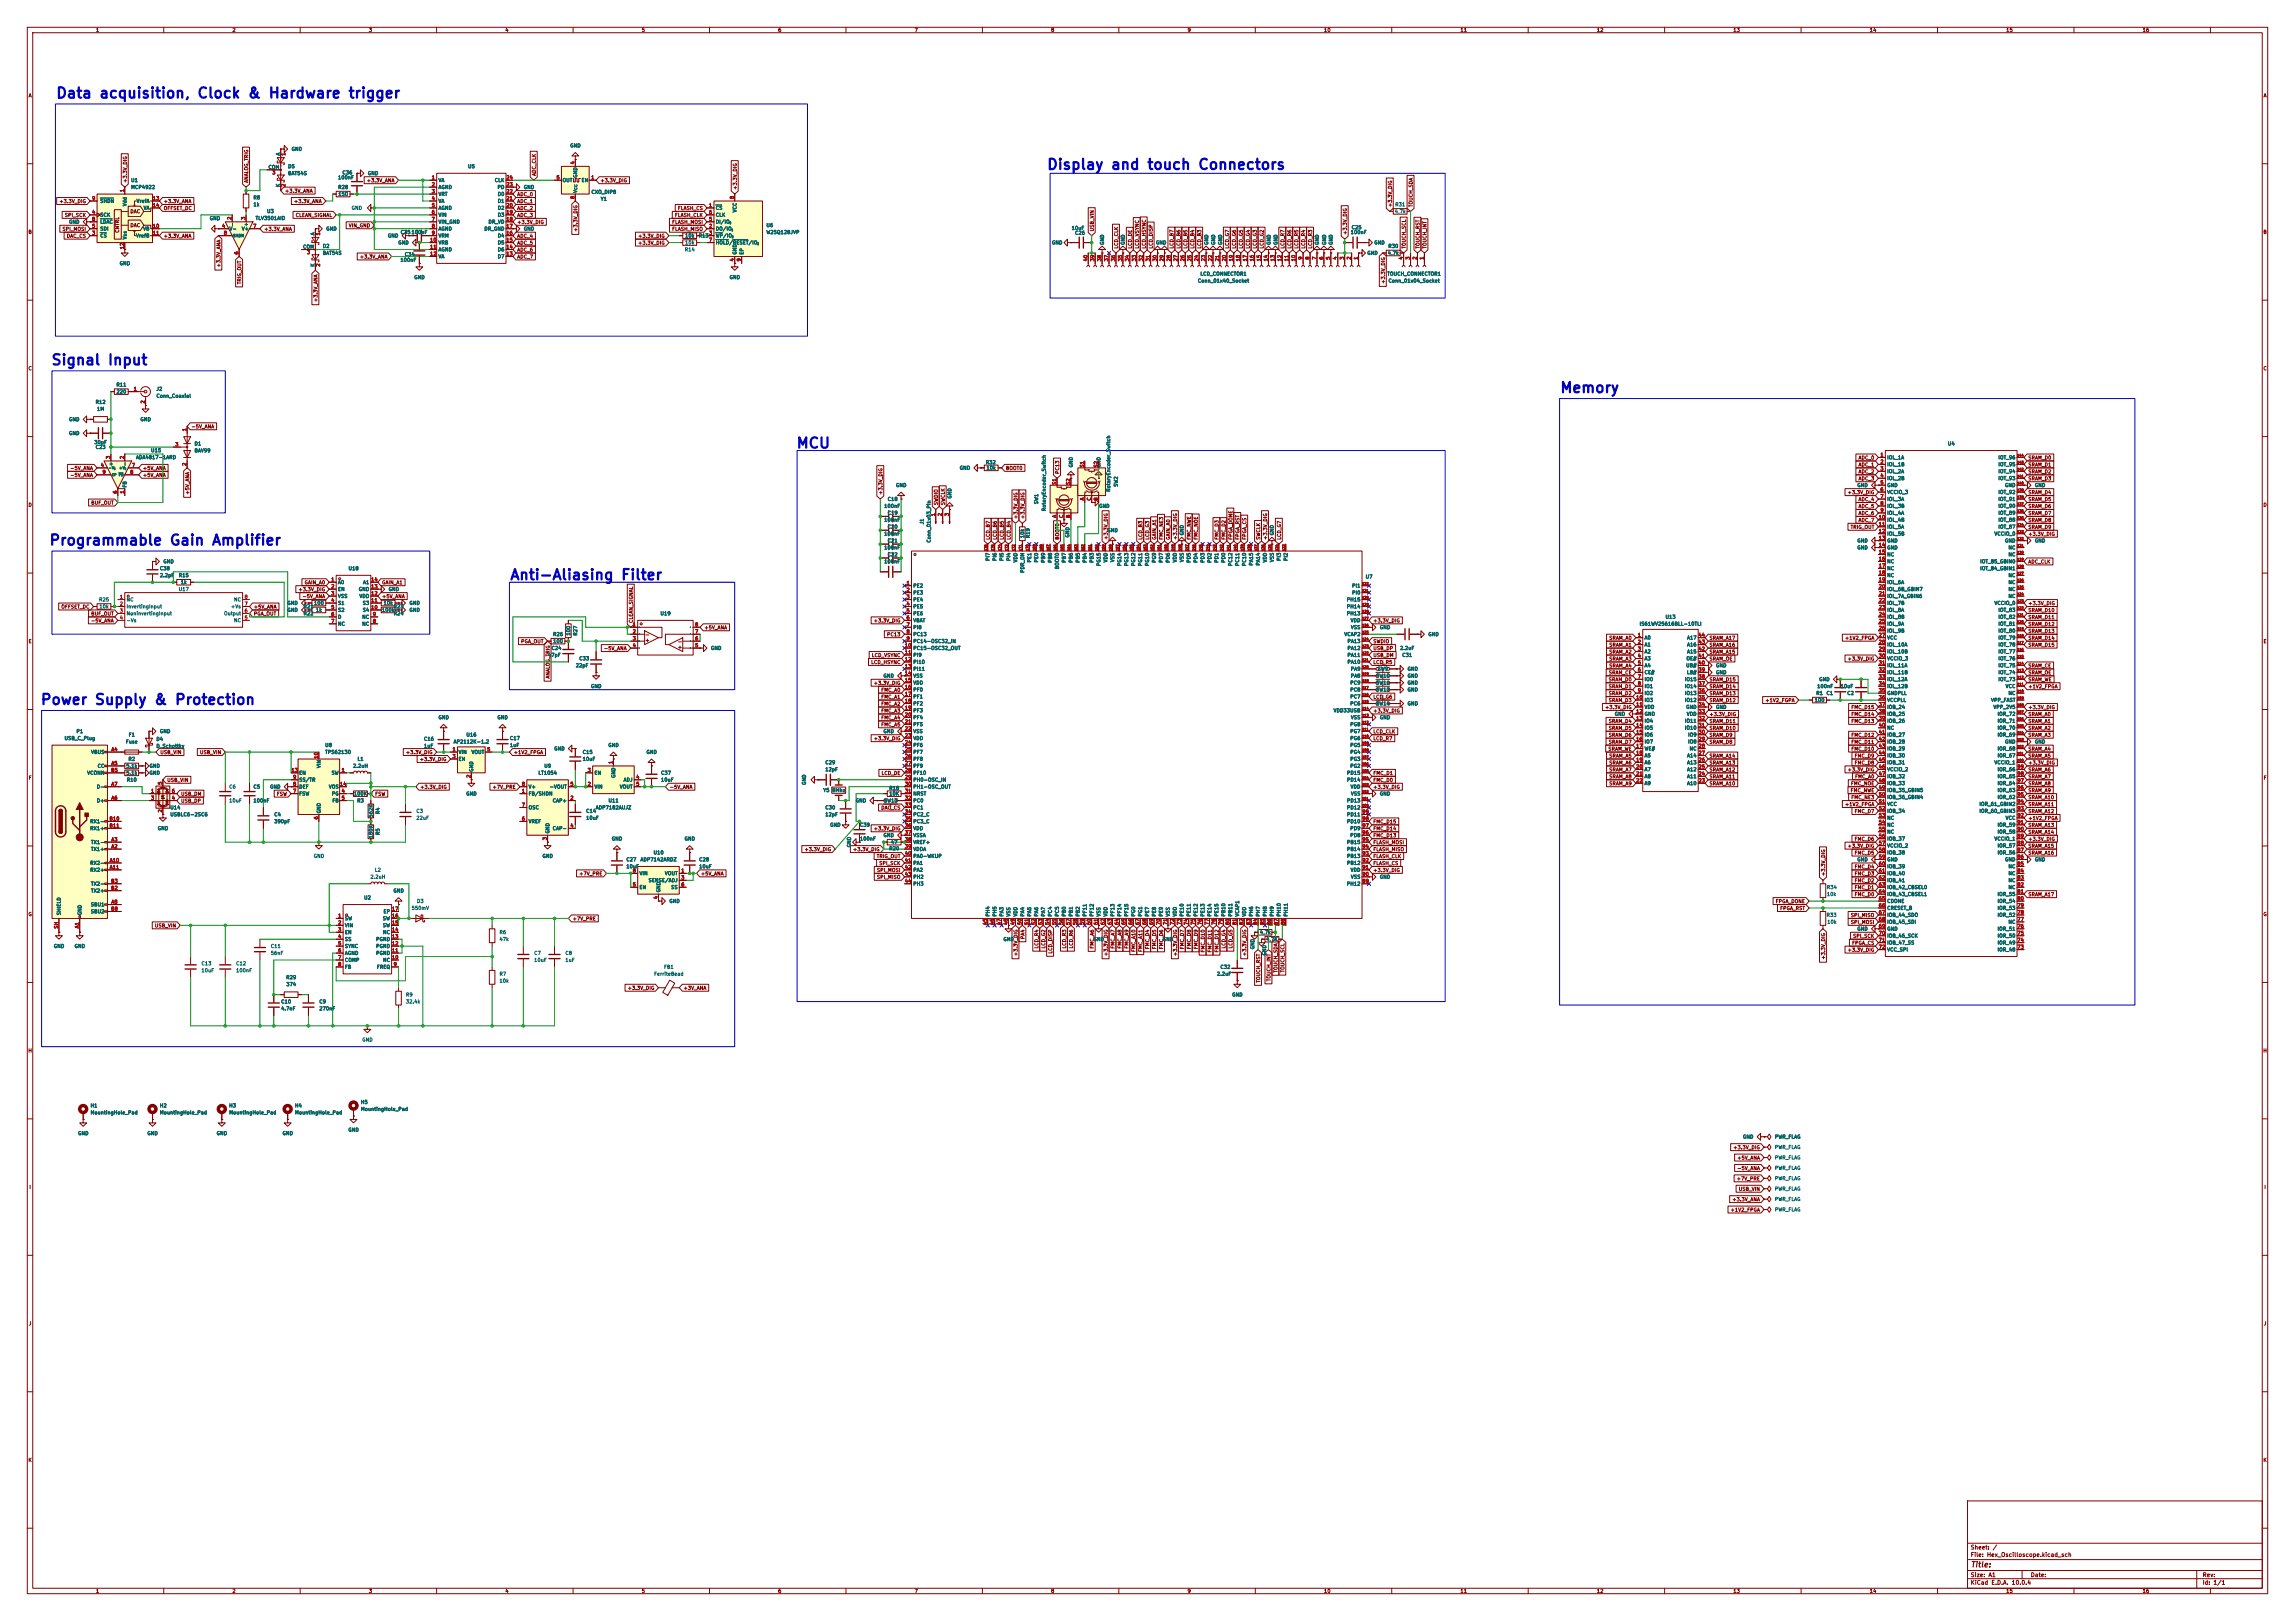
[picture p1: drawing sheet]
<svg xmlns="http://www.w3.org/2000/svg" width="841mm" height="594mm" viewBox="0 0 841 594" stroke-linecap="round" stroke-linejoin="round" font-family="sans-serif">
<defs><g id="words">
<g font-size="3.8" fill="#0000c2">
<text x="20.3" y="37">Data acquisition, Clock &amp; Hardware trigger</text>
<text x="383.4" y="63.1">Display and touch Connectors</text>
<text x="18.6" y="134.7">Signal Input</text>
<text x="571.5" y="144.9">Memory</text>
<text x="291.6" y="165.2">MCU</text>
<text x="17.8" y="200.8">Programmable Gain Amplifier</text>
<text x="186.7" y="213.5">Anti-Aliasing Filter</text>
<text x="14.7" y="259.2">Power Supply &amp; Protection</text>
</g>
<text font-size="2" fill="#840000" x="722" y="574.8">Title:</text>
<g font-size="1.5" fill="#840000">
<text x="722" y="568.2">Sheet: /</text>
<text x="722" y="570.9">File: Hex_Oscilloscope.kicad_sch</text>
<text x="722" y="581.1">KiCad E.D.A. 10.0.4</text>
<text x="722" y="578.3">Size: A1</text>
<text x="744" y="578.3">Date:</text>
<text x="807" y="578.3">Rev:</text>
<text x="807" y="581.1">Id: 1/1</text>
</g>
<g font-size="1.3" fill="#840000">
<text x="35" y="12">1</text>
<text x="85" y="12">2</text>
<text x="135" y="12">3</text>
<text x="185" y="12">4</text>
<text x="235" y="12">5</text>
<text x="285" y="12">6</text>
<text x="335" y="12">7</text>
<text x="385" y="12">8</text>
<text x="435" y="12">9</text>
<text x="485" y="12">10</text>
<text x="535" y="12">11</text>
<text x="585" y="12">12</text>
<text x="635" y="12">13</text>
<text x="685" y="12">14</text>
<text x="735" y="12">15</text>
<text x="785" y="12">16</text>
<text x="10.3" y="36">A</text>
<text x="829.3" y="36">A</text>
<text x="196.6" y="64.6" transform="rotate(-90 196.6 64.6)">ADC_CLK</text>
<text x="46.8" y="67.2" transform="rotate(-90 46.8 67.2)">+3.3V_DIG</text>
<text x="91.2" y="67.2" transform="rotate(-90 91.2 67.2)">ANALOG_TRIG</text>
<text x="104.3" y="70.9">+3.3V_ANA</text>
<text x="134.3" y="67.1">+3.3V_ANA</text>
<text x="219.9" y="67.1">+3.3V_DIG</text>
<text x="270.3" y="69.7" transform="rotate(-90 270.3 69.7)">+3.3V_DIG</text>
<text x="21.6" y="74.7">+3.3V_DIG</text>
<text x="59.8" y="77.3">OFFSET_DC</text>
<text x="59.8" y="74.7">+3.3V_ANA</text>
<text x="107.6" y="74.7">+3.3V_ANA</text>
<text x="189.4" y="72.2">ADC_0</text>
<text x="189.4" y="74.7">ADC_1</text>
<text x="189.4" y="77.3">ADC_2</text>
<text x="248.3" y="77.3">FLASH_CS</text>
<text x="510.3" y="76" transform="rotate(-90 510.3 76)">+3.3V_DIG</text>
<text x="518" y="76" transform="rotate(-90 518 76)">TOUCH_SDA</text>
<text x="23.6" y="79.8">SPI_SCK</text>
<text x="47.6" y="78.4">DAC</text>
<text x="47.6" y="83.5">DAC</text>
<text x="108.2" y="79.8">CLEAN_SIGNAL</text>
<text x="127.7" y="83.6">VIN_GND</text>
<text x="189.4" y="82.3">+3.3V_DIG</text>
<text x="189.4" y="79.8">ADC_3</text>
<text x="246.1" y="82.3">FLASH_MOSI</text>
<text x="247.2" y="79.8">FLASH_CLK</text>
<text x="10.3" y="86">B</text>
<text x="22.7" y="84.9">SPI_MOSI</text>
<text x="24.3" y="87.4">DAC_CS</text>
<text x="43.9" y="85.5" transform="rotate(-90 43.9 85.5)">CNTRL</text>
<text x="59.8" y="87.4">+3.3V_ANA</text>
<text x="96.7" y="84.9">+3.3V_ANA</text>
<text x="189.4" y="87.4">ADC_4</text>
<text x="189.4" y="90">ADC_5</text>
<text x="211.9" y="85.1" transform="rotate(-90 211.9 85.1)">+3.3V_DIG</text>
<text x="233.7" y="90">+3.3V_DIG</text>
<text x="233.7" y="87.4">+3.3V_DIG</text>
<text x="246.1" y="84.9">FLASH_MISO</text>
<text x="401.1" y="84.9" transform="rotate(-90 401.1 84.9)">USB_VIN</text>
<text x="493.8" y="86.2" transform="rotate(-90 493.8 86.2)">+3.3V_DIG</text>
<text x="829.2" y="86">B</text>
<text x="131.7" y="95">+3.3V_ANA</text>
<text x="189.4" y="95">ADC_7</text>
<text x="189.4" y="92.5">ADC_6</text>
<text x="410" y="91.3" transform="rotate(-90 410 91.3)">LCD_CLK</text>
<text x="415.1" y="91.3" transform="rotate(-90 415.1 91.3)">LCD_DE</text>
<text x="417.6" y="91.3" transform="rotate(-90 417.6 91.3)">LCD_VSYNC</text>
<text x="420.2" y="91.3" transform="rotate(-90 420.2 91.3)">LCD_HSYNC</text>
<text x="422.7" y="91.3" transform="rotate(-90 422.7 91.3)">LCD_DISP</text>
<text x="430.3" y="91.3" transform="rotate(-90 430.3 91.3)">LCD_B7</text>
<text x="432.9" y="91.3" transform="rotate(-90 432.9 91.3)">LCD_B6</text>
<text x="435.4" y="91.3" transform="rotate(-90 435.4 91.3)">LCD_B5</text>
<text x="437.9" y="91.3" transform="rotate(-90 437.9 91.3)">LCD_B4</text>
<text x="440.5" y="91.3" transform="rotate(-90 440.5 91.3)">LCD_B3</text>
<text x="450.6" y="91.3" transform="rotate(-90 450.6 91.3)">LCD_G7</text>
<text x="453.2" y="91.3" transform="rotate(-90 453.2 91.3)">LCD_G6</text>
<text x="455.7" y="91.3" transform="rotate(-90 455.7 91.3)">LCD_G5</text>
<text x="458.3" y="91.3" transform="rotate(-90 458.3 91.3)">LCD_G4</text>
<text x="460.8" y="91.3" transform="rotate(-90 460.8 91.3)">LCD_G3</text>
<text x="463.3" y="91.3" transform="rotate(-90 463.3 91.3)">LCD_G2</text>
<text x="471" y="91.3" transform="rotate(-90 471 91.3)">LCD_R7</text>
<text x="473.5" y="91.3" transform="rotate(-90 473.5 91.3)">LCD_R6</text>
<text x="476" y="91.3" transform="rotate(-90 476 91.3)">LCD_R5</text>
<text x="478.6" y="91.3" transform="rotate(-90 478.6 91.3)">LCD_R4</text>
<text x="481.1" y="91.3" transform="rotate(-90 481.1 91.3)">LCD_R3</text>
<text x="515.4" y="91.3" transform="rotate(-90 515.4 91.3)">TOUCH_SCL</text>
<text x="520.5" y="91.3" transform="rotate(-90 520.5 91.3)">TOUCH_RST</text>
<text x="523" y="91.3" transform="rotate(-90 523 91.3)">TOUCH_INT</text>
<text x="81.1" y="98.2" transform="rotate(-90 81.1 98.2)">+3.3V_ANA</text>
<text x="88.7" y="104.3" transform="rotate(-90 88.7 104.3)">TRIG_OUT</text>
<text x="507.8" y="104.1" transform="rotate(-90 507.8 104.1)">+3.3V_DIG</text>
<text x="116.6" y="110.9" transform="rotate(-90 116.6 110.9)">+3.3V_ANA</text>
<text x="10.3" y="136">C</text>
<text x="829.2" y="136">C</text>
<text x="70" y="157.3">-5V_ANA</text>
<text x="25.6" y="172.5">-5V_ANA</text>
<text x="52.2" y="172.5">+5V_ANA</text>
<text x="368.5" y="172.5">BOOT0</text>
<text x="388.4" y="173.8" transform="rotate(-90 388.4 173.8)">PC13</text>
<text x="680.9" y="168.7">ADC_0</text>
<text x="680.9" y="171.2">ADC_1</text>
<text x="680.9" y="173.8">ADC_2</text>
<text x="743.1" y="168.7">SRAM_D0</text>
<text x="743.1" y="173.8">SRAM_D2</text>
<text x="743.1" y="171.2">SRAM_D1</text>
<text x="25.6" y="175.1">-5V_ANA</text>
<text x="52.2" y="175.1">+5V_ANA</text>
<text x="680.9" y="176.3">ADC_3</text>
<text x="743.1" y="176.3">SRAM_D3</text>
<text x="10.3" y="186">D</text>
<text x="33.3" y="185.2">BUF_OUT</text>
<text x="69.6" y="181.4" transform="rotate(-90 69.6 181.4)">+5V_ANA</text>
<text x="323.6" y="181.5" transform="rotate(-90 323.6 181.5)">+3.3V_DIG</text>
<text x="344" y="185.3" transform="rotate(-90 344 185.3)">SWDIO</text>
<text x="346.5" y="185.3" transform="rotate(-90 346.5 185.3)">SWCLK</text>
<text x="676.9" y="181.4">+3.3V_DIG</text>
<text x="680.9" y="183.9">ADC_4</text>
<text x="743.1" y="183.9">SRAM_D5</text>
<text x="743.1" y="181.4">SRAM_D4</text>
<text x="829.2" y="186">D</text>
<text x="373.2" y="190.3" transform="rotate(-90 373.2 190.3)">+3.3V_DIG</text>
<text x="375.7" y="190.3" transform="rotate(-90 375.7 190.3)">+3.3V_DIG</text>
<text x="680.9" y="186.5">ADC_5</text>
<text x="680.9" y="189">ADC_6</text>
<text x="680.9" y="191.6">ADC_7</text>
<text x="743.1" y="189">SRAM_D7</text>
<text x="743.1" y="186.5">SRAM_D6</text>
<text x="743.1" y="191.6">SRAM_D8</text>
<text x="363" y="198" transform="rotate(-90 363 198)">LCD_B7</text>
<text x="365.6" y="198" transform="rotate(-90 365.6 198)">LCD_B6</text>
<text x="368.1" y="198" transform="rotate(-90 368.1 198)">LCD_B5</text>
<text x="370.6" y="198" transform="rotate(-90 370.6 198)">LCD_B4</text>
<text x="388.4" y="198" transform="rotate(-90 388.4 198)">BOOT0</text>
<text x="406.2" y="198" transform="rotate(-90 406.2 198)">+3.3V_DIG</text>
<text x="418.9" y="198" transform="rotate(-90 418.9 198)">LCD_B3</text>
<text x="421.4" y="198" transform="rotate(-90 421.4 198)">LCD_G3</text>
<text x="424" y="198" transform="rotate(-90 424 198)">GAIN_A1</text>
<text x="426.5" y="198" transform="rotate(-90 426.5 198)">FMC_NE3</text>
<text x="429.1" y="198" transform="rotate(-90 429.1 198)">GAIN_A0</text>
<text x="431.6" y="198" transform="rotate(-90 431.6 198)">+3.3V_DIG</text>
<text x="436.7" y="198" transform="rotate(-90 436.7 198)">FMC_NWE</text>
<text x="439.2" y="198" transform="rotate(-90 439.2 198)">FMC_NOE</text>
<text x="446.8" y="198" transform="rotate(-90 446.8 198)">FMC_D3</text>
<text x="449.4" y="198" transform="rotate(-90 449.4 198)">FMC_D2</text>
<text x="451.9" y="198" transform="rotate(-90 451.9 198)">FPGA_DONE</text>
<text x="454.5" y="198" transform="rotate(-90 454.5 198)">FPGA_RST</text>
<text x="457" y="198" transform="rotate(-90 457 198)">FPGA_CS</text>
<text x="462.1" y="198" transform="rotate(-90 462.1 198)">SWCLK</text>
<text x="464.6" y="198" transform="rotate(-90 464.6 198)">+3.3V_DIG</text>
<text x="469.7" y="198" transform="rotate(-90 469.7 198)">LCD_G7</text>
<text x="678" y="194.1">TRIG_OUT</text>
<text x="743.1" y="196.6">+3.3V_DIG</text>
<text x="743.1" y="194.1">SRAM_D9</text>
<text x="743.1" y="206.8">ADC_CLK</text>
<text x="111.5" y="214.4">GAIN_A0</text>
<text x="139.9" y="214.4">GAIN_A1</text>
<text x="109.2" y="217">+3.3V_DIG</text>
<text x="110.7" y="219.5">-5V_ANA</text>
<text x="139.9" y="219.5">+5V_ANA</text>
<text x="22.3" y="223.3">OFFSET_DC</text>
<text x="33.3" y="225.9">BUF_OUT</text>
<text x="92.9" y="225.9">PGA_OUT</text>
<text x="92.9" y="223.3">+5V_ANA</text>
<text x="743.1" y="224.6">SRAM_D10</text>
<text x="743.1" y="222">+3.3V_DIG</text>
<text x="743.1" y="227.1">SRAM_D11</text>
<text x="33.2" y="228.4">-5V_ANA</text>
<text x="232.2" y="228.4" transform="rotate(-90 232.2 228.4)">CLEAN_SIGNAL</text>
<text x="258" y="230.9">+5V_ANA</text>
<text x="320" y="228.4">+3.3V_DIG</text>
<text x="324.9" y="233.5">PC13</text>
<text x="503.1" y="228.4">+3.3V_DIG</text>
<text x="743.1" y="229.7">SRAM_D12</text>
<text x="743.1" y="232.2">SRAM_D13</text>
<text x="10.3" y="236">E</text>
<text x="190.8" y="236">PGA_OUT</text>
<text x="221.2" y="238.6">-5V_ANA</text>
<text x="503.1" y="236">SWDIO</text>
<text x="503.1" y="238.6">USB_DP</text>
<text x="589.5" y="234.7">SRAM_A0</text>
<text x="589.5" y="237.3">SRAM_A1</text>
<text x="589.5" y="239.8">SRAM_A2</text>
<text x="626.3" y="234.7">SRAM_A17</text>
<text x="626.3" y="239.8">SRAM_A15</text>
<text x="626.3" y="237.3">SRAM_A16</text>
<text x="675.9" y="234.7">+1V2_FPGA</text>
<text x="743.1" y="234.7">SRAM_D14</text>
<text x="743.1" y="237.3">SRAM_D15</text>
<text x="829.3" y="236">E</text>
<text x="319.1" y="243.6">LCD_HSYNC</text>
<text x="319.3" y="241.1">LCD_VSYNC</text>
<text x="503.1" y="243.6">LCD_R5</text>
<text x="503.1" y="241.1">USB_DM</text>
<text x="589.5" y="242.4">SRAM_A3</text>
<text x="589.5" y="244.9">SRAM_A4</text>
<text x="626.3" y="242.4">SRAM_OE</text>
<text x="676.9" y="242.4">+3.3V_DIG</text>
<text x="743.1" y="244.9">SRAM_CE</text>
<text x="201.7" y="248.8" transform="rotate(-90 201.7 248.8)">ANALOG_TRIG</text>
<text x="320" y="251.3">+3.3V_DIG</text>
<text x="589.3" y="250">SRAM_D0</text>
<text x="589.4" y="247.4">SRAM_CE</text>
<text x="626.3" y="250">SRAM_D15</text>
<text x="743.1" y="250">SRAM_WE</text>
<text x="743.1" y="247.4">SRAM_OE</text>
<text x="322.8" y="256.3">FMC_A1</text>
<text x="322.8" y="253.8">FMC_A0</text>
<text x="503.1" y="256.3">LCD_G6</text>
<text x="589.3" y="252.5">SRAM_D1</text>
<text x="589.3" y="255.1">SRAM_D2</text>
<text x="589.3" y="257.6">SRAM_D3</text>
<text x="626.3" y="257.6">SRAM_D12</text>
<text x="626.3" y="255.1">SRAM_D13</text>
<text x="626.3" y="252.5">SRAM_D14</text>
<text x="646.7" y="257.6">+1V2_FGPA</text>
<text x="743.1" y="252.5">+1V2_FPGA</text>
<text x="322.8" y="264">FMC_A4</text>
<text x="322.8" y="258.9">FMC_A2</text>
<text x="322.8" y="261.4">FMC_A3</text>
<text x="503.1" y="261.4">+3.3V_DIG</text>
<text x="588" y="260.1">+3.3V_DIG</text>
<text x="626.3" y="262.7">+3.3V_DIG</text>
<text x="678.2" y="260.1">FMC_D15</text>
<text x="678.2" y="262.7">FMC_D14</text>
<text x="743.1" y="262.7">SRAM_A0</text>
<text x="743.1" y="260.1">+3.3V_DIG</text>
<text x="322.8" y="266.5">FMC_A5</text>
<text x="503.1" y="269">LCD_CLK</text>
<text x="589.3" y="267.8">SRAM_D5</text>
<text x="589.3" y="265.2">SRAM_D4</text>
<text x="626.3" y="267.8">SRAM_D10</text>
<text x="626.3" y="265.2">SRAM_D11</text>
<text x="678.2" y="265.2">FMC_D13</text>
<text x="743.1" y="267.8">SRAM_A2</text>
<text x="743.1" y="265.2">SRAM_A1</text>
<text x="320" y="271.6">+3.3V_DIG</text>
<text x="503.1" y="271.6">LCD_R7</text>
<text x="589.2" y="275.4">SRAM_WE</text>
<text x="589.3" y="272.8">SRAM_D7</text>
<text x="589.3" y="270.3">SRAM_D6</text>
<text x="626.3" y="270.3">SRAM_D9</text>
<text x="626.3" y="272.8">SRAM_D8</text>
<text x="678.2" y="275.4">FMC_D10</text>
<text x="678.2" y="270.3">FMC_D12</text>
<text x="678.2" y="272.8">FMC_D11</text>
<text x="743.1" y="270.3">SRAM_A3</text>
<text x="743.1" y="275.4">SRAM_A4</text>
<text x="58.6" y="276.7">USB_VIN</text>
<text x="73.1" y="276.7">USB_VIN</text>
<text x="148.6" y="276.7">+3.3V_DIG</text>
<text x="153.7" y="279.2">+3.3V_DIG</text>
<text x="188.1" y="276.7">+1V2_FPGA</text>
<text x="589.5" y="277.9">SRAM_A5</text>
<text x="589.5" y="280.5">SRAM_A6</text>
<text x="626.3" y="277.9">SRAM_A14</text>
<text x="626.3" y="280.5">SRAM_A13</text>
<text x="679.5" y="280.5">FMC_D8</text>
<text x="679.5" y="277.9">FMC_D9</text>
<text x="743.1" y="277.9">SRAM_A5</text>
<text x="743.1" y="280.5">+3.3V_DIG</text>
<text x="10.3" y="286">F</text>
<text x="61.1" y="286.8">USB_VIN</text>
<text x="322.9" y="284.3">LCD_DE</text>
<text x="503.1" y="284.3">FMC_D1</text>
<text x="503.1" y="286.8">FMC_D0</text>
<text x="589.5" y="285.5">SRAM_A8</text>
<text x="589.5" y="283">SRAM_A7</text>
<text x="626.3" y="285.5">SRAM_A11</text>
<text x="626.3" y="283">SRAM_A12</text>
<text x="676.9" y="283">+3.3V_DIG</text>
<text x="679.6" y="285.5">FMC_A0</text>
<text x="743.1" y="283">SRAM_A6</text>
<text x="743.1" y="285.5">SRAM_A7</text>
<text x="829.3" y="286">F</text>
<text x="66.2" y="291.9">USB_DM</text>
<text x="101.3" y="291.9">FSW</text>
<text x="137.3" y="291.9">FSW</text>
<text x="153.8" y="289.4">+3.3V_DIG</text>
<text x="180.3" y="289.4">+7V_PRE</text>
<text x="245.3" y="289.4">-5V_ANA</text>
<text x="503.1" y="289.4">+3.3V_DIG</text>
<text x="589.5" y="288.1">SRAM_A9</text>
<text x="626.3" y="288.1">SRAM_A10</text>
<text x="678" y="290.6">FMC_NWE</text>
<text x="678.1" y="288.1">FMC_NOE</text>
<text x="678.2" y="293.2">FMC_NE3</text>
<text x="743.1" y="290.6">SRAM_A9</text>
<text x="743.1" y="288.1">SRAM_A8</text>
<text x="743.1" y="293.2">SRAM_A10</text>
<text x="66.2" y="294.4">USB_DP</text>
<text x="322.8" y="297">DAC_CS</text>
<text x="675.9" y="295.7">+1V2_FPGA</text>
<text x="679.5" y="298.2">FMC_D7</text>
<text x="743.1" y="295.7">SRAM_A11</text>
<text x="743.1" y="298.2">SRAM_A12</text>
<text x="320" y="304.6">+3.3V_DIG</text>
<text x="503.1" y="302.1">FMC_D15</text>
<text x="503.1" y="304.6">FMC_D14</text>
<text x="743.1" y="305.9">SRAM_A14</text>
<text x="743.1" y="303.3">SRAM_A13</text>
<text x="743.1" y="300.8">+1V2_FPGA</text>
<text x="503.1" y="307.1">FMC_D13</text>
<text x="503.1" y="309.7">FLASH_MOSI</text>
<text x="676.9" y="310.9">+3.3V_DIG</text>
<text x="679.5" y="308.4">FMC_D6</text>
<text x="743.1" y="310.9">SRAM_A15</text>
<text x="743.1" y="308.4">+3.3V_DIG</text>
<text x="294.6" y="312.2">+3.3V_DIG</text>
<text x="312.4" y="312.2">+3.3V_DIG</text>
<text x="321.1" y="314.8">TRIG_OUT</text>
<text x="322" y="317.3">SPI_SCK</text>
<text x="503.1" y="317.3">FLASH_CS</text>
<text x="503.1" y="314.8">FLASH_CLK</text>
<text x="503.1" y="312.2">FLASH_MISO</text>
<text x="679.5" y="313.5">FMC_D5</text>
<text x="743.1" y="313.5">SRAM_A16</text>
<text x="212.1" y="321.1">+7V_PRE</text>
<text x="256.7" y="321.1">+5V_ANA</text>
<text x="321.2" y="322.4">SPI_MISO</text>
<text x="321.2" y="319.8">SPI_MOSI</text>
<text x="503.1" y="319.8">+3.3V_DIG</text>
<text x="669.1" y="321.2" transform="rotate(-90 669.1 321.2)">+3.3V_DIG</text>
<text x="679.5" y="321.1">FMC_D3</text>
<text x="679.5" y="318.6">FMC_D4</text>
<text x="679.5" y="323.6">FMC_D2</text>
<text x="679.5" y="326.2">FMC_D1</text>
<text x="679.5" y="328.7">FMC_D0</text>
<text x="743.1" y="328.7">SRAM_A17</text>
<text x="10.3" y="336">G</text>
<text x="650.5" y="331.3">FPGA_DONE</text>
<text x="652.2" y="333.8">FPGA_RST</text>
<text x="829.2" y="336">G</text>
<text x="56.6" y="340.2">USB_VIN</text>
<text x="209.7" y="337.6">+7V_PRE</text>
<text x="678.1" y="338.9">SPI_MOSI</text>
<text x="678.1" y="336.3">SPI_MISO</text>
<text x="375.7" y="344.3" transform="rotate(-90 375.7 344.3)">PA4</text>
<text x="380.8" y="347.7" transform="rotate(-90 380.8 347.7)">LCD_R4</text>
<text x="383.3" y="347.7" transform="rotate(-90 383.3 347.7)">LCD_G2</text>
<text x="391" y="347.7" transform="rotate(-90 391 347.7)">LCD_R3</text>
<text x="393.5" y="347.7" transform="rotate(-90 393.5 347.7)">LCD_R6</text>
<text x="401.1" y="347.8" transform="rotate(-90 401.1 347.8)">FMC_A6</text>
<text x="408.7" y="347.8" transform="rotate(-90 408.7 347.8)">FMC_A7</text>
<text x="411.3" y="347.8" transform="rotate(-90 411.3 347.8)">FMC_A8</text>
<text x="413.8" y="347.8" transform="rotate(-90 413.8 347.8)">FMC_A9</text>
<text x="421.4" y="348" transform="rotate(-90 421.4 348)">FMC_D4</text>
<text x="424" y="348" transform="rotate(-90 424 348)">FMC_D5</text>
<text x="426.5" y="348" transform="rotate(-90 426.5 348)">FMC_D6</text>
<text x="434.1" y="348" transform="rotate(-90 434.1 348)">FMC_D7</text>
<text x="436.7" y="348" transform="rotate(-90 436.7 348)">FMC_D8</text>
<text x="439.2" y="348" transform="rotate(-90 439.2 348)">FMC_D9</text>
<text x="449.4" y="347.7" transform="rotate(-90 449.4 347.7)">LCD_G4</text>
<text x="451.9" y="347.7" transform="rotate(-90 451.9 347.7)">LCD_G5</text>
<text x="678.5" y="346.5">FPGA_CS</text>
<text x="678.9" y="344">SPI_SCK</text>
<text x="373.2" y="350.5" transform="rotate(-90 373.2 350.5)">+3.3V_DIG</text>
<text x="385.9" y="349.6" transform="rotate(-90 385.9 349.6)">LCD_DISP</text>
<text x="406.2" y="350.5" transform="rotate(-90 406.2 350.5)">+3.3V_DIG</text>
<text x="416.4" y="349" transform="rotate(-90 416.4 349)">FMC_A10</text>
<text x="418.9" y="349" transform="rotate(-90 418.9 349)">FMC_A11</text>
<text x="431.6" y="350.5" transform="rotate(-90 431.6 350.5)">+3.3V_DIG</text>
<text x="441.8" y="349.2" transform="rotate(-90 441.8 349.2)">FMC_D10</text>
<text x="444.3" y="349.2" transform="rotate(-90 444.3 349.2)">FMC_D11</text>
<text x="446.8" y="349.2" transform="rotate(-90 446.8 349.2)">FMC_D12</text>
<text x="457" y="350.5" transform="rotate(-90 457 350.5)">+3.3V_DIG</text>
<text x="669.1" y="351.8" transform="rotate(-90 669.1 351.8)">+3.3V_DIG</text>
<text x="676.9" y="349">+3.3V_DIG</text>
<text x="465.9" y="359.7" transform="rotate(-90 465.9 359.7)">TOUCH_INT</text>
<text x="468.4" y="356.6" transform="rotate(-90 468.4 356.6)">TOUCH_SDA</text>
<text x="471" y="356.5" transform="rotate(-90 471 356.5)">TOUCH_SCL</text>
<text x="229.9" y="363">+3.3V_DIG</text>
<text x="250.3" y="363">+3V_ANA</text>
<text x="462.1" y="360.3" transform="rotate(-90 462.1 360.3)">TOUCH_RST</text>
<text x="10.2" y="386">H</text>
<text x="829.2" y="386">H</text>
<text x="635" y="421.4">+3.3V_DIG</text>
<text x="636.5" y="425.2">+5V_ANA</text>
<text x="636.5" y="429.1">-5V_ANA</text>
<text x="10.6" y="436">I</text>
<text x="636.3" y="432.9">+7V_PRE</text>
<text x="637" y="436.7">USB_VIN</text>
<text x="829.6" y="436">I</text>
<text x="634.6" y="440.5">+3.3V_ANA</text>
<text x="634" y="444.3">+1V2_FPGA</text>
<text x="10.4" y="486">J</text>
<text x="829.4" y="486">J</text>
<text x="10.3" y="536">K</text>
<text x="829.2" y="536">K</text>
<text x="35" y="584">1</text>
<text x="85" y="584">2</text>
<text x="135" y="584">3</text>
<text x="185" y="584">4</text>
<text x="235" y="584">5</text>
<text x="285" y="584">6</text>
<text x="335" y="584">7</text>
<text x="385" y="584">8</text>
<text x="435" y="584">9</text>
<text x="485" y="584">10</text>
<text x="535" y="584">11</text>
<text x="585" y="584">12</text>
<text x="635" y="584">13</text>
<text x="685" y="584">14</text>
<text x="735" y="584">15</text>
<text x="785" y="584">16</text>
</g>
<g font-size="1.3" fill="#006464">
<text x="102.8" y="57.2" transform="rotate(-90 102.8 57.2)">A</text>
<text x="106.7" y="55.6">GND</text>
<text x="208.8" y="54.3">GND</text>
<text x="98.2" y="62.2">COM</text>
<text x="105.4" y="61.9">D5</text>
<text x="105.4" y="64.5">BAT54S</text>
<text x="123.7" y="66">100nF</text>
<text x="125.3" y="64.2">C36</text>
<text x="134.6" y="64.5">GND</text>
<text x="171.3" y="61.9">U5</text>
<text x="211.8" y="65.3" transform="rotate(-90 211.8 65.3)">GND</text>
<text x="47.9" y="67">U1</text>
<text x="47.9" y="69.6">MCP4922</text>
<text x="102.8" y="68.7" transform="rotate(-90 102.8 68.7)">K</text>
<text x="123.8" y="69.6">R28</text>
<text x="160.5" y="67">VA</text>
<text x="160.5" y="69.6">AGND</text>
<text x="181.1" y="67">CLK</text>
<text x="182.2" y="69.6">PD</text>
<text x="191.8" y="69.6">GND</text>
<text x="206" y="67">OUT</text>
<text x="211.8" y="70.9" transform="rotate(-90 211.8 70.9)">Vcc</text>
<text x="213" y="67">EN</text>
<text x="216.6" y="71.3">CXO_DIP8</text>
<text x="36.6" y="74.6">SHDN</text>
<text x="46.7" y="75.7" transform="rotate(-90 46.7 75.7)">Vdd</text>
<text x="49.9" y="74.6">VrefA</text>
<text x="52.5" y="77.2">VA</text>
<text x="92.7" y="73.4">R8</text>
<text x="92.7" y="75.9">1k</text>
<text x="123.8" y="72.1">150</text>
<text x="128.7" y="77.2">GND</text>
<text x="160.5" y="72.1">VRT</text>
<text x="160.5" y="74.6">VA</text>
<text x="160.5" y="77.2">AGND</text>
<text x="182.2" y="77.2">D2</text>
<text x="182.2" y="74.6">D1</text>
<text x="182.2" y="72.1">D0</text>
<text x="220" y="73.9">Y1</text>
<text x="262.1" y="77.2">CS</text>
<text x="270.2" y="78" transform="rotate(-90 270.2 78)">VCC</text>
<text x="511.1" y="75.9">R31</text>
<text x="25.1" y="82.3">GND</text>
<text x="36.6" y="79.7">SCK</text>
<text x="36.6" y="82.3">LDAC</text>
<text x="76.7" y="81">GND</text>
<text x="86.1" y="83.2" transform="rotate(-90 86.1 83.2)">-</text>
<text x="91.1" y="83.2" transform="rotate(-90 91.1 83.2)">+</text>
<text x="93.5" y="80.9">TLV3501AID</text>
<text x="97.7" y="78.4">U3</text>
<text x="160.5" y="79.7">VIN</text>
<text x="160.5" y="82.3">VIN_GND</text>
<text x="178.8" y="82.3">DR_VD</text>
<text x="182.2" y="79.7">D3</text>
<text x="262.1" y="82.3">DI/IO</text>
<text x="262.1" y="79.7">CLK</text>
<text x="280.7" y="83.5">U6</text>
<text x="511" y="78.4">4,7k</text>
<text x="36.6" y="87.3">CS</text>
<text x="36.6" y="84.8">SDI</text>
<text x="46.7" y="87.9" transform="rotate(-90 46.7 87.9)">Vss</text>
<text x="49.7" y="87.3">VrefB</text>
<text x="52.3" y="84.8">VB</text>
<text x="83.9" y="84.8">V-</text>
<text x="88.4" y="84.8">V+</text>
<text x="115.5" y="86.4" transform="rotate(-90 115.5 86.4)">A</text>
<text x="119.4" y="84.8">GND</text>
<text x="142" y="87.3">GND</text>
<text x="145.8" y="89.9">GND</text>
<text x="146.6" y="86.1">C35100nF</text>
<text x="160.5" y="84.8">AGND</text>
<text x="160.5" y="87.3">VRM</text>
<text x="160.5" y="89.9">VRB</text>
<text x="177.3" y="84.8">DR_GND</text>
<text x="182.2" y="89.9">D5</text>
<text x="182.2" y="87.3">D4</text>
<text x="191.8" y="84.8">GND</text>
<text x="250.9" y="87.3">10k</text>
<text x="250.9" y="89.9">10k</text>
<text x="255.9" y="87.3">R13</text>
<text x="262.1" y="84.8">DO/IO</text>
<text x="262.1" y="87.3">WP/IO</text>
<text x="262.1" y="89.9">HOLD/RESET/IO</text>
<text x="280.7" y="86.1">W25Q128JVP</text>
<text x="385.3" y="89.9">GND</text>
<text x="392.5" y="84.5">10uF</text>
<text x="393.8" y="86.3">C26</text>
<text x="404.8" y="89.9" transform="rotate(-90 404.8 89.9)">GND</text>
<text x="412.5" y="89.9" transform="rotate(-90 412.5 89.9)">GND</text>
<text x="423.4" y="89.9">GND</text>
<text x="443" y="89.9" transform="rotate(-90 443 89.9)">GND</text>
<text x="445.6" y="89.9" transform="rotate(-90 445.6 89.9)">GND</text>
<text x="448.1" y="89.9" transform="rotate(-90 448.1 89.9)">GND</text>
<text x="465.9" y="89.9" transform="rotate(-90 465.9 89.9)">GND</text>
<text x="468.4" y="89.9" transform="rotate(-90 468.4 89.9)">GND</text>
<text x="483.6" y="89.9" transform="rotate(-90 483.6 89.9)">GND</text>
<text x="486.2" y="89.9" transform="rotate(-90 486.2 89.9)">GND</text>
<text x="488.7" y="89.9" transform="rotate(-90 488.7 89.9)">GND</text>
<text x="494.8" y="86.1">100nF</text>
<text x="495.1" y="84.3">C25</text>
<text x="503.4" y="89.9">GND</text>
<text x="110.9" y="91.4">COM</text>
<text x="118.1" y="91.1">D2</text>
<text x="118.1" y="93.7">BAT54S</text>
<text x="148.2" y="94.2">C34</text>
<text x="160.5" y="92.4">AGND</text>
<text x="160.5" y="95">VA</text>
<text x="182.2" y="95">D7</text>
<text x="182.2" y="92.4">D6</text>
<text x="250.8" y="92.4">R14</text>
<text x="270.2" y="93.5" transform="rotate(-90 270.2 93.5)">GND</text>
<text x="272.8" y="93.5" transform="rotate(-90 272.8 93.5)">EP</text>
<text x="500.9" y="93.7">GND</text>
<text x="508.4" y="93.7">4,7k</text>
<text x="508.6" y="91.1">R30</text>
<text x="43.7" y="97.5">GND</text>
<text x="115.5" y="97.9" transform="rotate(-90 115.5 97.9)">K</text>
<text x="146.6" y="96.2">100nF</text>
<text x="439.7" y="101.3">LCD_CONNECTOR1</text>
<text x="508.2" y="101.3">TOUCH_CONNECTOR1</text>
<text x="151.6" y="102.6">GND</text>
<text x="267.2" y="102.6">GND</text>
<text x="438.8" y="103.8">Conn_01x40_Socket</text>
<text x="508.7" y="103.8">Conn_01x04_Socket</text>
<text x="42.5" y="141.9">R11</text>
<text x="57.2" y="143.5">J2</text>
<text x="34.9" y="148.3">R12</text>
<text x="42.5" y="144.5">220</text>
<text x="57.2" y="146">Conn_Coaxial</text>
<text x="25.1" y="154.6">GND</text>
<text x="35.4" y="150.8">1M</text>
<text x="51.3" y="154.6">GND</text>
<text x="25.1" y="159.7">GND</text>
<text x="34.4" y="163">30pF</text>
<text x="34.9" y="164.8">C23</text>
<text x="55.2" y="166">U15</text>
<text x="71.1" y="163.5">D1</text>
<text x="71.1" y="166.1">BAV99</text>
<text x="713.6" y="163.5">U4</text>
<text x="41.6" y="170.9" transform="rotate(-90 41.6 170.9)">+</text>
<text x="46.7" y="170.9" transform="rotate(-90 46.7 170.9)">-</text>
<text x="49.7" y="168.5">ADA4817-1ARD</text>
<text x="351.5" y="172.4">GND</text>
<text x="361.1" y="170.4">R32</text>
<text x="361.3" y="172.4">10k</text>
<text x="393.4" y="171.4" transform="rotate(-90 393.4 171.4)">GND</text>
<text x="403.6" y="171.4" transform="rotate(-90 403.6 171.4)">GND</text>
<text x="691.4" y="168.6">IOL_1A</text>
<text x="691.4" y="171.2">IOL_1B</text>
<text x="691.4" y="173.7">IOL_2A</text>
<text x="732.1" y="173.7">IOT_94</text>
<text x="732.1" y="171.2">IOT_95</text>
<text x="732.1" y="168.6">IOT_96</text>
<text x="46.7" y="178.8" transform="rotate(-90 46.7 178.8)">FB</text>
<text x="328.2" y="178.8">GND</text>
<text x="409.9" y="178.6" transform="rotate(-90 409.9 178.6)">SW2</text>
<text x="680.4" y="178.8">GND</text>
<text x="691.4" y="176.2">IOL_2B</text>
<text x="691.4" y="178.8">GND</text>
<text x="732.1" y="176.2">IOT_93</text>
<text x="734.6" y="178.8">GND</text>
<text x="745.5" y="178.8">GND</text>
<text x="325.1" y="183.9">C18</text>
<text x="349" y="182.9" transform="rotate(-90 349 182.9)">GND</text>
<text x="380.7" y="184.9" transform="rotate(-90 380.7 184.9)">SW1</text>
<text x="407.1" y="180.4" transform="rotate(-90 407.1 180.4)">RotaryEncoder_Switch</text>
<text x="691.4" y="181.3">VCCIO_3</text>
<text x="691.4" y="183.9">IOL_3A</text>
<text x="732.1" y="183.9">IOT_91</text>
<text x="732.1" y="181.3">IOT_92</text>
<text x="323.9" y="191.5">100nF</text>
<text x="323.9" y="186.4">100nF</text>
<text x="325.1" y="188.9">C19</text>
<text x="383.5" y="187.5" transform="rotate(-90 383.5 187.5)">RotaryEncoder_Switch</text>
<text x="402.6" y="186.4">GND</text>
<text x="691.4" y="186.4">IOL_3B</text>
<text x="691.4" y="188.9">IOL_4A</text>
<text x="691.4" y="191.5">IOL_4B</text>
<text x="732.1" y="191.5">IOT_88</text>
<text x="732.1" y="188.9">IOT_89</text>
<text x="732.1" y="186.4">IOT_90</text>
<text x="323.9" y="196.6">100nF</text>
<text x="325.1" y="194">C20</text>
<text x="338.8" y="192.3" transform="rotate(-90 338.8 192.3)">J1</text>
<text x="375.6" y="197.3" transform="rotate(-90 375.6 197.3)">10k</text>
<text x="377.7" y="197.3" transform="rotate(-90 377.7 197.3)">R19</text>
<text x="392.1" y="197.1" transform="rotate(-90 392.1 197.1)">GND</text>
<text x="405.6" y="195.3">GND</text>
<text x="434" y="196.3" transform="rotate(-90 434 196.3)">GND</text>
<text x="467.1" y="196.3" transform="rotate(-90 467.1 196.3)">GND</text>
<text x="691.4" y="194">IOL_5A</text>
<text x="691.4" y="196.6">IOL_5B</text>
<text x="730.7" y="196.6">VCCIO_0</text>
<text x="732.1" y="194">IOT_87</text>
<text x="323.9" y="201.6">100nF</text>
<text x="325.1" y="199.1">C21</text>
<text x="341.3" y="199" transform="rotate(-90 341.3 199)">Conn_01x03_Pin</text>
<text x="680.4" y="199.1">GND</text>
<text x="680.4" y="201.6">GND</text>
<text x="691.4" y="199.1">GND</text>
<text x="691.4" y="201.6">GND</text>
<text x="734.6" y="199.1">GND</text>
<text x="735.8" y="201.6">NC</text>
<text x="745.5" y="199.1">GND</text>
<text x="58.4" y="209.3">C38</text>
<text x="59.7" y="206.7">GND</text>
<text x="127.6" y="209.3">U18</text>
<text x="323.9" y="206.7">100nF</text>
<text x="325.1" y="204.2">C22</text>
<text x="362.9" y="205.7" transform="rotate(-90 362.9 205.7)">PI7</text>
<text x="365.5" y="205.7" transform="rotate(-90 365.5 205.7)">PI6</text>
<text x="368" y="205.7" transform="rotate(-90 368 205.7)">PI5</text>
<text x="370.5" y="205.7" transform="rotate(-90 370.5 205.7)">PI4</text>
<text x="373.1" y="206.3" transform="rotate(-90 373.1 206.3)">VDD</text>
<text x="378.2" y="206.3" transform="rotate(-90 378.2 206.3)">PE1</text>
<text x="380.7" y="206.3" transform="rotate(-90 380.7 206.3)">PE0</text>
<text x="383.2" y="206.4" transform="rotate(-90 383.2 206.4)">PB9</text>
<text x="385.8" y="206.4" transform="rotate(-90 385.8 206.4)">PB8</text>
<text x="388.3" y="208.7" transform="rotate(-90 388.3 208.7)">BOOT0</text>
<text x="390.9" y="206.4" transform="rotate(-90 390.9 206.4)">PB7</text>
<text x="393.4" y="206.4" transform="rotate(-90 393.4 206.4)">PB6</text>
<text x="395.9" y="206.4" transform="rotate(-90 395.9 206.4)">PB5</text>
<text x="398.5" y="206.4" transform="rotate(-90 398.5 206.4)">PB4</text>
<text x="401" y="206.4" transform="rotate(-90 401 206.4)">PB3</text>
<text x="403.6" y="207.6" transform="rotate(-90 403.6 207.6)">PG15</text>
<text x="406.1" y="206.3" transform="rotate(-90 406.1 206.3)">VDD</text>
<text x="408.6" y="206.1" transform="rotate(-90 408.6 206.1)">VSS</text>
<text x="411.2" y="207.6" transform="rotate(-90 411.2 207.6)">PG14</text>
<text x="413.7" y="207.6" transform="rotate(-90 413.7 207.6)">PG13</text>
<text x="416.3" y="207.6" transform="rotate(-90 416.3 207.6)">PG12</text>
<text x="418.8" y="207.6" transform="rotate(-90 418.8 207.6)">PG11</text>
<text x="421.3" y="207.6" transform="rotate(-90 421.3 207.6)">PG10</text>
<text x="423.9" y="206.4" transform="rotate(-90 423.9 206.4)">PG9</text>
<text x="426.4" y="206.4" transform="rotate(-90 426.4 206.4)">PD7</text>
<text x="429" y="206.4" transform="rotate(-90 429 206.4)">PD6</text>
<text x="431.5" y="206.3" transform="rotate(-90 431.5 206.3)">VDD</text>
<text x="434" y="206.1" transform="rotate(-90 434 206.1)">VSS</text>
<text x="436.6" y="206.4" transform="rotate(-90 436.6 206.4)">PD5</text>
<text x="439.1" y="206.4" transform="rotate(-90 439.1 206.4)">PD4</text>
<text x="441.7" y="206.4" transform="rotate(-90 441.7 206.4)">PD3</text>
<text x="444.2" y="206.4" transform="rotate(-90 444.2 206.4)">PD2</text>
<text x="446.7" y="206.4" transform="rotate(-90 446.7 206.4)">PD1</text>
<text x="449.3" y="206.4" transform="rotate(-90 449.3 206.4)">PD0</text>
<text x="451.8" y="207.6" transform="rotate(-90 451.8 207.6)">PC12</text>
<text x="454.4" y="207.6" transform="rotate(-90 454.4 207.6)">PC11</text>
<text x="456.9" y="207.6" transform="rotate(-90 456.9 207.6)">PC10</text>
<text x="459.4" y="207.4" transform="rotate(-90 459.4 207.4)">PA15</text>
<text x="462" y="207.4" transform="rotate(-90 462 207.4)">PA14</text>
<text x="464.5" y="206.3" transform="rotate(-90 464.5 206.3)">VDD</text>
<text x="467.1" y="206.1" transform="rotate(-90 467.1 206.1)">VSS</text>
<text x="469.6" y="205.7" transform="rotate(-90 469.6 205.7)">PI3</text>
<text x="472.1" y="205.7" transform="rotate(-90 472.1 205.7)">PI2</text>
<text x="691.4" y="204.2">NC</text>
<text x="691.4" y="206.7">NC</text>
<text x="691.4" y="209.3">NC</text>
<text x="725.5" y="209.3">IOT_84_GBIN1</text>
<text x="725.5" y="206.7">IOT_85_GBIN0</text>
<text x="735.8" y="204.2">NC</text>
<text x="58.4" y="211.8">2.2pF</text>
<text x="65.4" y="211.8">R15</text>
<text x="66.1" y="214.3">1k</text>
<text x="123.7" y="214.3">A0</text>
<text x="132.9" y="214.3">A1</text>
<text x="334.5" y="215.6">PE2</text>
<text x="375.6" y="210.1" transform="rotate(-90 375.6 210.1)">PDR_ON</text>
<text x="495.3" y="215.6">PI1</text>
<text x="500.3" y="212.3">U7</text>
<text x="691.4" y="211.8">NC</text>
<text x="691.4" y="214.3">IOL_6A</text>
<text x="735.8" y="214.3">NC</text>
<text x="735.8" y="211.8">NC</text>
<text x="36.2" y="220.7">R25</text>
<text x="46.2" y="220.7">NC</text>
<text x="65.3" y="216.9">U17</text>
<text x="85.6" y="220.7">NC</text>
<text x="105.1" y="222">GND</text>
<text x="114.9" y="222">100</text>
<text x="123.7" y="216.9">EN</text>
<text x="123.7" y="219.4">VSS</text>
<text x="123.7" y="222">S1</text>
<text x="131.3" y="216.9">GND</text>
<text x="131.6" y="219.4">VDD</text>
<text x="132.8" y="222">S3</text>
<text x="140.4" y="222">10k</text>
<text x="142.2" y="216.9">GND</text>
<text x="149.9" y="222">GND</text>
<text x="334.5" y="218.1">PE3</text>
<text x="334.5" y="220.7">PE4</text>
<text x="493.4" y="220.7">PH15</text>
<text x="495.3" y="218.1">PI0</text>
<text x="691.4" y="216.9">IOL_6B_GBIN7</text>
<text x="691.4" y="219.4">IOL_7A_GBIN6</text>
<text x="691.4" y="222">IOL_7B</text>
<text x="730.7" y="222">VCCIO_0</text>
<text x="735.8" y="219.4">NC</text>
<text x="735.8" y="216.9">NC</text>
<text x="36.3" y="223.2">10k</text>
<text x="46.2" y="223.2">InvertingInput</text>
<text x="46.2" y="225.8">NoninvertingInput</text>
<text x="82" y="225.8">Output</text>
<text x="84.5" y="223.2">+Vs</text>
<text x="105.1" y="224.5">GND</text>
<text x="111.1" y="223.2">R21</text>
<text x="111.1" y="225.8">R22</text>
<text x="115.6" y="224.5">1k</text>
<text x="123.7" y="224.5">S2</text>
<text x="123.7" y="227">D</text>
<text x="132.6" y="227">NC</text>
<text x="132.8" y="224.5">S4</text>
<text x="139.8" y="224.5">100k</text>
<text x="144.1" y="223.2">R23</text>
<text x="144.1" y="225.8">R24</text>
<text x="149.9" y="224.5">GND</text>
<text x="241.9" y="225.8">U19</text>
<text x="334.5" y="223.2">PE5</text>
<text x="334.5" y="225.8">PE6</text>
<text x="493.4" y="225.8">PH13</text>
<text x="493.4" y="223.2">PH14</text>
<text x="610.2" y="227">U13</text>
<text x="691.4" y="224.5">IOL_8A</text>
<text x="691.4" y="227">IOL_8B</text>
<text x="732.1" y="227">IOT_82</text>
<text x="732.1" y="224.5">IOT_83</text>
<text x="46.2" y="228.3">-Vs</text>
<text x="85.6" y="228.3">NC</text>
<text x="123.7" y="229.6">NC</text>
<text x="132.6" y="229.6">NC</text>
<text x="202.5" y="233.4">R26</text>
<text x="209.3" y="233.1" transform="rotate(-90 209.3 233.1)">100</text>
<text x="211.8" y="233.1" transform="rotate(-90 211.8 233.1)">R27</text>
<text x="334.5" y="228.3">VBAT</text>
<text x="334.5" y="230.8">PI8</text>
<text x="334.5" y="233.4">PC13</text>
<text x="492.5" y="233.4">VCAP2</text>
<text x="494.8" y="228.3">VDD</text>
<text x="494.9" y="230.8">VSS</text>
<text x="505.5" y="230.8">GND</text>
<text x="523.2" y="233.4">GND</text>
<text x="600.7" y="229.6">IS61WV25616BLL-10TLI</text>
<text x="691.4" y="229.6">IOL_9A</text>
<text x="691.4" y="232.1">IOL_9B</text>
<text x="732.1" y="232.1">IOT_80</text>
<text x="732.1" y="229.6">IOT_81</text>
<text x="201.9" y="238.5">C24</text>
<text x="202.6" y="235.9">100</text>
<text x="260.4" y="238.5">GND</text>
<text x="334.5" y="235.9">PC14-OSC32_IN</text>
<text x="334.5" y="238.5">PC15-OSC32_OUT</text>
<text x="493.6" y="238.5">PA12</text>
<text x="493.6" y="235.9">PA13</text>
<text x="512.9" y="238.5">2.2uF</text>
<text x="602.5" y="234.7">A0</text>
<text x="602.5" y="237.2">A1</text>
<text x="602.5" y="239.7">A2</text>
<text x="618.1" y="239.7">A15</text>
<text x="618.1" y="237.2">A16</text>
<text x="618.1" y="234.7">A17</text>
<text x="691.4" y="234.7">VCC</text>
<text x="691.4" y="237.2">IOL_10A</text>
<text x="691.4" y="239.7">IOL_10B</text>
<text x="732.1" y="239.7">IOT_77</text>
<text x="732.1" y="237.2">IOT_78</text>
<text x="732.1" y="234.7">IOT_79</text>
<text x="200.7" y="241">47pF</text>
<text x="210.8" y="244.8">22pF</text>
<text x="212.1" y="242.3">C33</text>
<text x="334.5" y="241">PI9</text>
<text x="334.5" y="243.5">PI10</text>
<text x="493.6" y="243.5">PA10</text>
<text x="493.6" y="241">PA11</text>
<text x="513.7" y="241">C31</text>
<text x="602.5" y="242.3">A3</text>
<text x="602.5" y="244.8">A4</text>
<text x="617.7" y="244.8">UB#</text>
<text x="617.8" y="242.3">OE#</text>
<text x="628.7" y="244.8">GND</text>
<text x="691.4" y="242.3">VCCIO_3</text>
<text x="691.4" y="244.8">IOL_11A</text>
<text x="732.1" y="244.8">IOT_75</text>
<text x="732.1" y="242.3">IOT_76</text>
<text x="323.6" y="248.6">GND</text>
<text x="334.5" y="246.1">PI11</text>
<text x="334.5" y="248.6">VSS</text>
<text x="334.5" y="251.2">VDD</text>
<text x="494.6" y="251.2">PC9</text>
<text x="494.8" y="248.6">PA8</text>
<text x="494.8" y="246.1">PA9</text>
<text x="504.1" y="248.6">SW10</text>
<text x="504.1" y="251.2">SW11</text>
<text x="504.7" y="246.1">SW9</text>
<text x="515.6" y="251.2">GND</text>
<text x="515.6" y="246.1">GND</text>
<text x="515.6" y="248.6">GND</text>
<text x="602.5" y="247.4">CE#</text>
<text x="602.5" y="249.9">IO0</text>
<text x="617.2" y="249.9">IO15</text>
<text x="618" y="247.4">LB#</text>
<text x="628.7" y="247.4">GND</text>
<text x="666.5" y="249.9">GND</text>
<text x="691.4" y="247.4">IOL_11B</text>
<text x="691.4" y="249.9">IOL_12A</text>
<text x="732.1" y="249.9">IOT_73</text>
<text x="732.1" y="247.4">IOT_74</text>
<text x="216.4" y="252.4">GND</text>
<text x="334.5" y="253.7">PF0</text>
<text x="334.5" y="256.2">PF1</text>
<text x="494.6" y="256.2">PC7</text>
<text x="494.6" y="253.7">PC8</text>
<text x="504.1" y="253.7">SW12</text>
<text x="515.6" y="253.7">GND</text>
<text x="602.5" y="252.4">IO1</text>
<text x="602.5" y="255">IO2</text>
<text x="602.5" y="257.5">IO3</text>
<text x="617.2" y="257.5">IO12</text>
<text x="617.2" y="255">IO13</text>
<text x="617.2" y="252.4">IO14</text>
<text x="664.8" y="257.5">100</text>
<text x="665.4" y="255">R1</text>
<text x="665.8" y="252.4">100nF</text>
<text x="669.1" y="255">C1</text>
<text x="674.3" y="252.4">10uF</text>
<text x="676.8" y="255">C2</text>
<text x="691.4" y="252.4">IOL_12B</text>
<text x="691.4" y="255">GNDPLL</text>
<text x="691.4" y="257.5">VCCPLL</text>
<text x="729.5" y="257.5">VPP_FAST</text>
<text x="734.8" y="252.4">VCC</text>
<text x="735.8" y="255">NC</text>
<text x="160.5" y="263.9">GND</text>
<text x="182.1" y="263.9">GND</text>
<text x="334.5" y="258.8">PF2</text>
<text x="334.5" y="261.3">PF3</text>
<text x="334.5" y="263.9">PF4</text>
<text x="488.5" y="261.3">VDD33USB</text>
<text x="494.6" y="258.8">PC6</text>
<text x="494.9" y="263.9">VSS</text>
<text x="504.1" y="258.8">SW14</text>
<text x="505.5" y="263.9">GND</text>
<text x="515.6" y="258.8">GND</text>
<text x="591.5" y="262.6">GND</text>
<text x="602.5" y="260.1">VDD</text>
<text x="602.5" y="262.6">GND</text>
<text x="617.7" y="260.1">GND</text>
<text x="618" y="262.6">VDD</text>
<text x="628.7" y="260.1">GND</text>
<text x="691.4" y="260.1">IOB_24</text>
<text x="691.4" y="262.6">IOB_25</text>
<text x="730.3" y="260.1">VPP_2V5</text>
<text x="731.8" y="262.6">IOR_72</text>
<text x="27.9" y="268.9">P1</text>
<text x="58.4" y="268.9">GND</text>
<text x="323.6" y="268.9">GND</text>
<text x="334.5" y="266.4">PF5</text>
<text x="334.5" y="268.9">VSS</text>
<text x="494.6" y="268.9">PG7</text>
<text x="494.6" y="266.4">PG8</text>
<text x="602.5" y="265.1">IO4</text>
<text x="602.5" y="267.7">IO5</text>
<text x="617.2" y="267.7">IO10</text>
<text x="617.2" y="265.1">IO11</text>
<text x="691.4" y="265.1">IOB_26</text>
<text x="691.4" y="267.7">NC</text>
<text x="731.8" y="267.7">IOR_70</text>
<text x="731.8" y="265.1">IOR_71</text>
<text x="23.5" y="271.5">USB_C_Plug</text>
<text x="46" y="272.8">Fuse</text>
<text x="47" y="270.2">F1</text>
<text x="57.2" y="271.8">D4</text>
<text x="57.2" y="274.3">D_Schottky</text>
<text x="119" y="274">U8</text>
<text x="155.2" y="274.3">1uF</text>
<text x="155.2" y="271.7">C16</text>
<text x="166.1" y="272.8">AP2112K-1.2</text>
<text x="170.7" y="270.2">U16</text>
<text x="186.7" y="274">1uF</text>
<text x="186.7" y="271.5">C17</text>
<text x="202.9" y="275.3">GND</text>
<text x="222.8" y="274">GND</text>
<text x="334.5" y="271.5">VDD</text>
<text x="334.5" y="274">PF6</text>
<text x="494.6" y="274">PG5</text>
<text x="494.6" y="271.5">PG6</text>
<text x="602.5" y="270.2">IO6</text>
<text x="602.5" y="272.8">IO7</text>
<text x="602.5" y="275.3">WE#</text>
<text x="618.4" y="272.8">IO8</text>
<text x="618.4" y="270.2">IO9</text>
<text x="619" y="275.3">NC</text>
<text x="691.4" y="270.2">IOB_27</text>
<text x="691.4" y="272.8">IOB_28</text>
<text x="691.4" y="275.3">IOB_29</text>
<text x="731.8" y="275.3">IOR_68</text>
<text x="731.8" y="270.2">IOR_69</text>
<text x="734.6" y="272.8">GND</text>
<text x="745.5" y="272.8">GND</text>
<text x="33.3" y="276.6">VBUS</text>
<text x="35.6" y="281.6">CC</text>
<text x="46.1" y="281.6">5.1k</text>
<text x="46.9" y="279.1">R2</text>
<text x="54.6" y="281.6">GND</text>
<text x="117.8" y="281.6" transform="rotate(-90 117.8 281.6)">VIN</text>
<text x="119" y="276.6">TPS62130</text>
<text x="129.2" y="281.6">2.2uH</text>
<text x="130.9" y="279.1">L1</text>
<text x="167.9" y="276.6">VIN</text>
<text x="167.9" y="279.1">EN</text>
<text x="172.6" y="276.6">VOUT</text>
<text x="199.3" y="281.6">U9</text>
<text x="213.4" y="276.6">C15</text>
<text x="213.4" y="279.1">10uF</text>
<text x="236.7" y="276.6">GND</text>
<text x="302.3" y="280.4">C29</text>
<text x="334.5" y="276.6">PF7</text>
<text x="334.5" y="279.1">PF8</text>
<text x="334.5" y="281.6">PF9</text>
<text x="494.6" y="281.6">PG2</text>
<text x="494.6" y="279.1">PG3</text>
<text x="494.6" y="276.6">PG4</text>
<text x="602.5" y="277.8">A5</text>
<text x="602.5" y="280.4">A6</text>
<text x="618.1" y="280.4">A13</text>
<text x="618.1" y="277.8">A14</text>
<text x="691.4" y="277.8">IOB_30</text>
<text x="691.4" y="280.4">IOB_31</text>
<text x="730.7" y="280.4">VCCIO_1</text>
<text x="731.8" y="277.8">IOR_67</text>
<text x="31.8" y="284.2">VCONN</text>
<text x="46.1" y="284.2">5.1k</text>
<text x="46.3" y="286.7">R10</text>
<text x="54.6" y="284.2">GND</text>
<text x="109.5" y="286.7">SS/TR</text>
<text x="109.5" y="284.2">EN</text>
<text x="121.3" y="284.2">SW</text>
<text x="173.7" y="283" transform="rotate(-90 173.7 283)">GND</text>
<text x="197.1" y="284.2">LT1054</text>
<text x="217.7" y="284.2">EN</text>
<text x="225.8" y="285.3" transform="rotate(-90 225.8 285.3)">GND</text>
<text x="228.4" y="286.7">ADJ</text>
<text x="242.1" y="284.2">C37</text>
<text x="242.1" y="286.7">10uF</text>
<text x="295.6" y="287.8" transform="rotate(-90 295.6 287.8)">GND</text>
<text x="302.3" y="282.9">12pF</text>
<text x="334.5" y="284.2">PF10</text>
<text x="334.5" y="286.7">PH0-OSC_IN</text>
<text x="493.4" y="286.7">PD14</text>
<text x="493.4" y="284.2">PD15</text>
<text x="602.5" y="282.9">A7</text>
<text x="602.5" y="285.5">A8</text>
<text x="602.5" y="288">A9</text>
<text x="618.1" y="288">A10</text>
<text x="618.1" y="285.5">A11</text>
<text x="618.1" y="282.9">A12</text>
<text x="691.4" y="282.9">VCCIO_2</text>
<text x="691.4" y="285.5">IOB_32</text>
<text x="691.4" y="288">IOB_33</text>
<text x="731.8" y="288">IOR_64</text>
<text x="731.8" y="285.5">IOR_65</text>
<text x="731.8" y="282.9">IOR_66</text>
<text x="35.3" y="289.3">D-</text>
<text x="83.8" y="289.3">C6</text>
<text x="92.7" y="289.3">C5</text>
<text x="98.8" y="289.3">GND</text>
<text x="109.5" y="291.8">FSW</text>
<text x="109.5" y="289.3">DEF</text>
<text x="120.4" y="289.3">VOS</text>
<text x="121.5" y="291.8">PG</text>
<text x="129.5" y="291.8">100K</text>
<text x="170.7" y="291.8">GND</text>
<text x="193.5" y="291.8">FB/SHDN</text>
<text x="193.5" y="289.3">V+</text>
<text x="201.3" y="289.3">-VOUT</text>
<text x="217.7" y="289.3">VIN</text>
<text x="227" y="289.3">VOUT</text>
<text x="301.5" y="290.5">Y5</text>
<text x="304.8" y="290.5">8Mhz</text>
<text x="325.7" y="289.8">R18</text>
<text x="325.7" y="291.8">10K</text>
<text x="334.5" y="289.3">PH1-OSC_OUT</text>
<text x="334.5" y="291.8">NRST</text>
<text x="494.8" y="289.3">VDD</text>
<text x="494.9" y="291.8">VSS</text>
<text x="505.5" y="291.8">GND</text>
<text x="691.4" y="290.5">IOB_35_GBIN5</text>
<text x="691.4" y="293.1">IOB_36_GBIN4</text>
<text x="731.8" y="293.1">IOR_62</text>
<text x="731.8" y="290.5">IOR_63</text>
<text x="35.3" y="294.3">D+</text>
<text x="62.2" y="296.9">U14</text>
<text x="62.2" y="299.4">USBLC6-2SC6</text>
<text x="83.8" y="294.3">10uF</text>
<text x="92.7" y="294.3">100nF</text>
<text x="100.3" y="299.4">C4</text>
<text x="117.8" y="298.2" transform="rotate(-90 117.8 298.2)">GND</text>
<text x="121.6" y="294.3">FB</text>
<text x="130.7" y="294.3">R3</text>
<text x="136.9" y="299.7" transform="rotate(-90 136.9 299.7)">562K</text>
<text x="139.4" y="298.5" transform="rotate(-90 139.4 298.5)">R4</text>
<text x="152.4" y="298.2">C3</text>
<text x="193.5" y="296.9">OSC</text>
<text x="202.4" y="294.3">CAP+</text>
<text x="214.6" y="298.2">C14</text>
<text x="218.2" y="296.9">ADP7182AUJZ</text>
<text x="222.8" y="294.3">U11</text>
<text x="302.3" y="296.9">C30</text>
<text x="302.3" y="299.4">12pF</text>
<text x="313.4" y="294.3">GND</text>
<text x="323.7" y="294.3">SW13</text>
<text x="334.5" y="294.3">PC0</text>
<text x="334.5" y="296.9">PC1</text>
<text x="334.5" y="299.4">PC2_C</text>
<text x="493.4" y="299.4">PD11</text>
<text x="493.4" y="296.9">PD12</text>
<text x="493.4" y="294.3">PD13</text>
<text x="691.4" y="295.6">VCC</text>
<text x="691.4" y="298.2">IOB_34</text>
<text x="725.2" y="298.2">IOR_60_GBIN3</text>
<text x="725.2" y="295.6">IOR_61_GBIN2</text>
<text x="32.9" y="302">RX1-</text>
<text x="32.9" y="304.5">RX1+</text>
<text x="57.7" y="304.5">GND</text>
<text x="100.3" y="302">390pF</text>
<text x="152.4" y="300.7">22uF</text>
<text x="193.5" y="302">VREF</text>
<text x="201.6" y="305.6" transform="rotate(-90 201.6 305.6)">GND</text>
<text x="202.4" y="304.5">CAP-</text>
<text x="214.6" y="300.7">10uF</text>
<text x="304" y="303.2">GND</text>
<text x="315" y="303.2">C39</text>
<text x="334.5" y="302">PC3_C</text>
<text x="334.5" y="304.5">VDD</text>
<text x="493.4" y="302">PD10</text>
<text x="494.6" y="304.5">PD9</text>
<text x="691.4" y="300.7">NC</text>
<text x="691.4" y="303.2">NC</text>
<text x="691.4" y="305.8">NC</text>
<text x="731.8" y="305.8">IOR_58</text>
<text x="731.8" y="303.2">IOR_59</text>
<text x="734.8" y="300.7">VCC</text>
<text x="33.2" y="309.6">TX1-</text>
<text x="136.9" y="307.4" transform="rotate(-90 136.9 307.4)">180K</text>
<text x="139.4" y="306.1" transform="rotate(-90 139.4 306.1)">R5</text>
<text x="224" y="308.3">GND</text>
<text x="250.7" y="308.3">GND</text>
<text x="312.1" y="310.6" transform="rotate(-90 312.1 310.6)">GND</text>
<text x="315" y="308.3">100nF</text>
<text x="323.6" y="307">GND</text>
<text x="325.7" y="311.9">R20</text>
<text x="326.3" y="309.6">47</text>
<text x="334.5" y="307">VSSA</text>
<text x="334.5" y="309.6">VREF+</text>
<text x="493.4" y="309.6">PB15</text>
<text x="494.6" y="307">PD8</text>
<text x="691.4" y="308.3">IOB_37</text>
<text x="691.4" y="310.9">VCCIO_2</text>
<text x="730.7" y="308.3">VCCIO_1</text>
<text x="731.8" y="310.9">IOR_57</text>
<text x="32.9" y="317.2">RX2-</text>
<text x="33.2" y="312.1">TX1+</text>
<text x="114.8" y="314.7">GND</text>
<text x="198.6" y="314.7">GND</text>
<text x="229.4" y="315.9">C27</text>
<text x="234.5" y="315.9">ADP7142ARDZ</text>
<text x="239.3" y="313.4">U10</text>
<text x="256" y="315.9">C28</text>
<text x="334.5" y="312.1">VDDA</text>
<text x="334.5" y="314.7">PA0-WKUP</text>
<text x="334.5" y="317.2">PA1</text>
<text x="493.4" y="317.2">PB12</text>
<text x="493.4" y="314.7">PB13</text>
<text x="493.4" y="312.1">PB14</text>
<text x="680.4" y="315.9">GND</text>
<text x="691.4" y="313.4">IOB_38</text>
<text x="691.4" y="315.9">GND</text>
<text x="731.8" y="313.4">IOR_56</text>
<text x="734.6" y="315.9">GND</text>
<text x="745.5" y="315.9">GND</text>
<text x="32.9" y="319.7">RX2+</text>
<text x="135.6" y="322.3">2.2uH</text>
<text x="137.2" y="319.7">L2</text>
<text x="229.4" y="318.5">10uF</text>
<text x="234.2" y="321">VIN</text>
<text x="237.5" y="323.6">SENSE/ADJ</text>
<text x="243.5" y="321">VOUT</text>
<text x="256" y="318.5">10uF</text>
<text x="334.5" y="319.7">PA2</text>
<text x="334.5" y="322.3">PH2</text>
<text x="494.8" y="319.7">VDD</text>
<text x="494.9" y="322.3">VSS</text>
<text x="505.5" y="322.3">GND</text>
<text x="691.4" y="318.5">IOB_39</text>
<text x="691.4" y="321">IOB_40</text>
<text x="691.4" y="323.6">IOB_41</text>
<text x="735.8" y="323.6">NC</text>
<text x="735.8" y="321">NC</text>
<text x="735.8" y="318.5">NC</text>
<text x="33.2" y="327.4">TX2+</text>
<text x="33.2" y="324.8">TX2-</text>
<text x="133.2" y="329.9">U2</text>
<text x="144" y="327.4">GND</text>
<text x="234.2" y="326.1">EN</text>
<text x="242.3" y="327.2" transform="rotate(-90 242.3 327.2)">GND</text>
<text x="245.8" y="326.1">SS</text>
<text x="334.5" y="324.8">PH3</text>
<text x="493.4" y="324.8">PH12</text>
<text x="669.3" y="328.6">10k</text>
<text x="669.3" y="326.1">R34</text>
<text x="691.4" y="326.1">IOB_42_CBSEL0</text>
<text x="691.4" y="328.6">IOB_43_CBSEL1</text>
<text x="731.8" y="328.6">IOR_55</text>
<text x="735.8" y="326.1">NC</text>
<text x="22.6" y="335.5" transform="rotate(-90 22.6 335.5)">SHIELD</text>
<text x="30.2" y="335.5" transform="rotate(-90 30.2 335.5)">GND</text>
<text x="33.1" y="332.4">SBU1</text>
<text x="33.1" y="335">SBU2</text>
<text x="140.4" y="335">EP</text>
<text x="150.7" y="333.7">550mV</text>
<text x="152.6" y="331.2">D3</text>
<text x="245.1" y="331.2">GND</text>
<text x="691.4" y="331.2">CDONE</text>
<text x="691.4" y="333.7">CRESET_B</text>
<text x="731.8" y="333.7">IOR_53</text>
<text x="731.8" y="331.2">IOR_54</text>
<text x="126.2" y="337.5">SW</text>
<text x="126.2" y="340.1">VIN</text>
<text x="140.1" y="340.1">SW</text>
<text x="140.1" y="337.5">SW</text>
<text x="362.9" y="336" transform="rotate(-90 362.9 336)">PH4</text>
<text x="365.5" y="336" transform="rotate(-90 365.5 336)">PH5</text>
<text x="368" y="336" transform="rotate(-90 368 336)">PA3</text>
<text x="370.5" y="336" transform="rotate(-90 370.5 336)">VSS</text>
<text x="373.1" y="336" transform="rotate(-90 373.1 336)">VDD</text>
<text x="375.6" y="336" transform="rotate(-90 375.6 336)">PA4</text>
<text x="378.2" y="336" transform="rotate(-90 378.2 336)">PA5</text>
<text x="380.7" y="336" transform="rotate(-90 380.7 336)">PA6</text>
<text x="383.2" y="336" transform="rotate(-90 383.2 336)">PA7</text>
<text x="385.8" y="336" transform="rotate(-90 385.8 336)">PC4</text>
<text x="388.3" y="336" transform="rotate(-90 388.3 336)">PC5</text>
<text x="390.9" y="336" transform="rotate(-90 390.9 336)">PB0</text>
<text x="393.4" y="336" transform="rotate(-90 393.4 336)">PB1</text>
<text x="395.9" y="336" transform="rotate(-90 395.9 336)">PB2</text>
<text x="398.5" y="336" transform="rotate(-90 398.5 336)">PF11</text>
<text x="401" y="336" transform="rotate(-90 401 336)">PF12</text>
<text x="403.6" y="336" transform="rotate(-90 403.6 336)">VSS</text>
<text x="406.1" y="336" transform="rotate(-90 406.1 336)">VDD</text>
<text x="408.6" y="336" transform="rotate(-90 408.6 336)">PF13</text>
<text x="411.2" y="336" transform="rotate(-90 411.2 336)">PF14</text>
<text x="413.7" y="336" transform="rotate(-90 413.7 336)">PF15</text>
<text x="416.3" y="336" transform="rotate(-90 416.3 336)">PG0</text>
<text x="418.8" y="336" transform="rotate(-90 418.8 336)">PG1</text>
<text x="421.3" y="336" transform="rotate(-90 421.3 336)">PE7</text>
<text x="423.9" y="336" transform="rotate(-90 423.9 336)">PE8</text>
<text x="426.4" y="336" transform="rotate(-90 426.4 336)">PE9</text>
<text x="429" y="336" transform="rotate(-90 429 336)">VSS</text>
<text x="431.5" y="336" transform="rotate(-90 431.5 336)">VDD</text>
<text x="434" y="336" transform="rotate(-90 434 336)">PE10</text>
<text x="436.6" y="336" transform="rotate(-90 436.6 336)">PE11</text>
<text x="439.1" y="336" transform="rotate(-90 439.1 336)">PE12</text>
<text x="441.7" y="336" transform="rotate(-90 441.7 336)">PE13</text>
<text x="444.2" y="336" transform="rotate(-90 444.2 336)">PE14</text>
<text x="446.7" y="336" transform="rotate(-90 446.7 336)">PE15</text>
<text x="449.3" y="336" transform="rotate(-90 449.3 336)">PB10</text>
<text x="451.8" y="336" transform="rotate(-90 451.8 336)">PB11</text>
<text x="454.4" y="336" transform="rotate(-90 454.4 336)">VCAP1</text>
<text x="456.9" y="336" transform="rotate(-90 456.9 336)">VDD</text>
<text x="459.4" y="336" transform="rotate(-90 459.4 336)">PH6</text>
<text x="462" y="336" transform="rotate(-90 462 336)">PH7</text>
<text x="464.5" y="336" transform="rotate(-90 464.5 336)">PH8</text>
<text x="467.1" y="336" transform="rotate(-90 467.1 336)">PH9</text>
<text x="469.6" y="336" transform="rotate(-90 469.6 336)">PH10</text>
<text x="472.1" y="336" transform="rotate(-90 472.1 336)">PH11</text>
<text x="669.2" y="336.3">R33</text>
<text x="669.4" y="338.8">10k</text>
<text x="680.4" y="341.3">GND</text>
<text x="691.4" y="336.3">IOB_44_SDO</text>
<text x="691.4" y="338.8">IOB_45_SDI</text>
<text x="691.4" y="341.3">GND</text>
<text x="731.8" y="341.3">IOR_51</text>
<text x="731.8" y="336.3">IOR_52</text>
<text x="735.8" y="338.8">NC</text>
<text x="19.6" y="347.7">GND</text>
<text x="27.2" y="347.7">GND</text>
<text x="99.1" y="347.7">C11</text>
<text x="126.2" y="342.6">EN</text>
<text x="126.2" y="345.1">SS</text>
<text x="126.2" y="347.7">SYNC</text>
<text x="137.7" y="347.7">PGND</text>
<text x="137.7" y="345.1">PGND</text>
<text x="140.2" y="342.6">NC</text>
<text x="182.9" y="342.6">R6</text>
<text x="182.9" y="345.1">47k</text>
<text x="367.5" y="345.1">GND</text>
<text x="400.6" y="345.1">GND</text>
<text x="426" y="345.1">GND</text>
<text x="459.9" y="348" transform="rotate(-90 459.9 348)">GND</text>
<text x="461.5" y="342.6">4,7k</text>
<text x="463.8" y="345.1">4,7K</text>
<text x="691.4" y="343.9">IOB_46_SCK</text>
<text x="691.4" y="346.4">IOB_47_SS</text>
<text x="731.8" y="346.4">IOR_49</text>
<text x="731.8" y="343.9">IOR_50</text>
<text x="99.1" y="350.2">56nF</text>
<text x="126.2" y="350.2">AGND</text>
<text x="126.2" y="352.8">COMP</text>
<text x="137.7" y="350.2">PGND</text>
<text x="140.2" y="352.8">NC</text>
<text x="195.6" y="350.2">C7</text>
<text x="195.6" y="352.8">10uF</text>
<text x="207" y="350.2">C8</text>
<text x="207" y="352.8">1uF</text>
<text x="464.3" y="350.3" transform="rotate(-90 464.3 350.3)">GND</text>
<text x="691.4" y="349">VCC_SPI</text>
<text x="731.8" y="349">IOR_48</text>
<text x="73.7" y="354">C13</text>
<text x="73.7" y="356.6">10uF</text>
<text x="86.4" y="356.6">100nF</text>
<text x="86.4" y="354">C12</text>
<text x="104.7" y="359.1">R29</text>
<text x="126.2" y="355.3">FB</text>
<text x="138" y="355.3">FREQ</text>
<text x="182.9" y="357.8">R7</text>
<text x="239.5" y="357.8">FerriteBead</text>
<text x="243.2" y="355.3">FB1</text>
<text x="445.8" y="357.8">2.2uF</text>
<text x="447" y="355.3">C32</text>
<text x="104.8" y="361.7">374</text>
<text x="148.6" y="365.5">R9</text>
<text x="182.9" y="360.4">10k</text>
<text x="451.4" y="365.5">GND</text>
<text x="102.9" y="368">C10</text>
<text x="102.9" y="370.5">4.7nF</text>
<text x="116.8" y="368">C9</text>
<text x="116.8" y="370.5">270nF</text>
<text x="148.6" y="368">32.4k</text>
<text x="132.6" y="382">GND</text>
<text x="33" y="406.1">H1</text>
<text x="58.4" y="406.1">H2</text>
<text x="83.8" y="406.1">H3</text>
<text x="108" y="406.1">H4</text>
<text x="132.1" y="404.8">H5</text>
<text x="132.1" y="407.4">MountingHole_Pad</text>
<text x="33" y="408.6">MountingHole_Pad</text>
<text x="58.4" y="408.6">MountingHole_Pad</text>
<text x="83.8" y="408.6">MountingHole_Pad</text>
<text x="108" y="408.6">MountingHole_Pad</text>
<text x="28.4" y="416.3">GND</text>
<text x="53.8" y="416.3">GND</text>
<text x="79.2" y="416.3">GND</text>
<text x="103.4" y="416.3">GND</text>
<text x="127.5" y="415">GND</text>
<text x="638.5" y="417.5">GND</text>
<text x="650.2" y="417.5">PWR_FLAG</text>
<text x="650.2" y="425.2">PWR_FLAG</text>
<text x="650.2" y="421.3">PWR_FLAG</text>
<text x="650.2" y="429">PWR_FLAG</text>
<text x="650.2" y="432.8">PWR_FLAG</text>
<text x="650.2" y="436.6">PWR_FLAG</text>
<text x="650.2" y="440.4">PWR_FLAG</text>
<text x="650.2" y="444.2">PWR_FLAG</text>
</g>
<g font-size="1.3" fill="#a90000">
<text x="104.8" y="57.2" transform="rotate(-90 104.8 57.2)">1</text>
<text x="99.6" y="64.2">3</text>
<text x="210.8" y="60.4" transform="rotate(-90 210.8 60.4)">4</text>
<text x="45.7" y="70.6" transform="rotate(-90 45.7 70.6)">1</text>
<text x="104.8" y="68.7" transform="rotate(-90 104.8 68.7)">2</text>
<text x="158" y="66">1</text>
<text x="158" y="68.6">2</text>
<text x="158" y="71.1">3</text>
<text x="185.4" y="71.1">22</text>
<text x="185.4" y="68.6">23</text>
<text x="185.4" y="66">24</text>
<text x="203.8" y="66">5</text>
<text x="216.5" y="66">1</text>
<text x="33.6" y="73.6">9</text>
<text x="55.8" y="73.6">13</text>
<text x="55.8" y="76.2">14</text>
<text x="158" y="73.6">4</text>
<text x="158" y="76.2">5</text>
<text x="185.4" y="76.2">20</text>
<text x="185.4" y="73.6">21</text>
<text x="210.8" y="73.1" transform="rotate(-90 210.8 73.1)">8</text>
<text x="259.6" y="76.2">1</text>
<text x="269.2" y="73.1" transform="rotate(-90 269.2 73.1)">8</text>
<text x="33.6" y="78.7">4</text>
<text x="33.6" y="83.8">5</text>
<text x="33.6" y="81.3">8</text>
<text x="55.8" y="83.8">10</text>
<text x="81.2" y="83.8">4</text>
<text x="85.1" y="80.7" transform="rotate(-90 85.1 80.7)">2</text>
<text x="90.1" y="80.7" transform="rotate(-90 90.1 80.7)">3</text>
<text x="92.6" y="83.8">7</text>
<text x="158" y="78.7">6</text>
<text x="158" y="81.3">7</text>
<text x="158" y="83.8">8</text>
<text x="185.4" y="83.8">17</text>
<text x="185.4" y="81.3">18</text>
<text x="185.4" y="78.7">19</text>
<text x="259.6" y="83.8">2</text>
<text x="259.6" y="81.3">5</text>
<text x="259.6" y="78.7">6</text>
<text x="33.6" y="86.3">3</text>
<text x="55.8" y="86.3">11</text>
<text x="81.8" y="86.3">8</text>
<text x="117.5" y="86.4" transform="rotate(-90 117.5 86.4)">1</text>
<text x="157.4" y="88.9">10</text>
<text x="158" y="86.3">9</text>
<text x="185.4" y="88.9">15</text>
<text x="185.4" y="86.3">16</text>
<text x="259.6" y="86.3">3</text>
<text x="259.6" y="88.9">7</text>
<text x="45.7" y="91.5" transform="rotate(-90 45.7 91.5)">12</text>
<text x="87.6" y="93.4" transform="rotate(-90 87.6 93.4)">6</text>
<text x="112.3" y="93.4">3</text>
<text x="157.4" y="91.4">11</text>
<text x="157.4" y="94">12</text>
<text x="185.4" y="94">13</text>
<text x="185.4" y="91.4">14</text>
<text x="269.2" y="96" transform="rotate(-90 269.2 96)">4</text>
<text x="271.8" y="96" transform="rotate(-90 271.8 96)">9</text>
<text x="398.8" y="95.9" transform="rotate(-90 398.8 95.9)">40</text>
<text x="401.3" y="95.9" transform="rotate(-90 401.3 95.9)">39</text>
<text x="403.8" y="95.9" transform="rotate(-90 403.8 95.9)">38</text>
<text x="406.4" y="95.9" transform="rotate(-90 406.4 95.9)">37</text>
<text x="408.9" y="95.9" transform="rotate(-90 408.9 95.9)">36</text>
<text x="411.5" y="95.9" transform="rotate(-90 411.5 95.9)">35</text>
<text x="414" y="95.9" transform="rotate(-90 414 95.9)">34</text>
<text x="416.5" y="95.9" transform="rotate(-90 416.5 95.9)">33</text>
<text x="419.1" y="95.9" transform="rotate(-90 419.1 95.9)">32</text>
<text x="421.6" y="95.9" transform="rotate(-90 421.6 95.9)">31</text>
<text x="424.2" y="95.9" transform="rotate(-90 424.2 95.9)">30</text>
<text x="426.7" y="95.9" transform="rotate(-90 426.7 95.9)">29</text>
<text x="429.2" y="95.9" transform="rotate(-90 429.2 95.9)">28</text>
<text x="431.8" y="95.9" transform="rotate(-90 431.8 95.9)">27</text>
<text x="434.3" y="95.9" transform="rotate(-90 434.3 95.9)">26</text>
<text x="436.9" y="95.9" transform="rotate(-90 436.9 95.9)">25</text>
<text x="439.4" y="95.9" transform="rotate(-90 439.4 95.9)">24</text>
<text x="441.9" y="95.9" transform="rotate(-90 441.9 95.9)">23</text>
<text x="444.5" y="95.9" transform="rotate(-90 444.5 95.9)">22</text>
<text x="447" y="95.9" transform="rotate(-90 447 95.9)">21</text>
<text x="449.6" y="95.9" transform="rotate(-90 449.6 95.9)">20</text>
<text x="452.1" y="95.9" transform="rotate(-90 452.1 95.9)">19</text>
<text x="454.6" y="95.9" transform="rotate(-90 454.6 95.9)">18</text>
<text x="457.2" y="95.9" transform="rotate(-90 457.2 95.9)">17</text>
<text x="459.7" y="95.9" transform="rotate(-90 459.7 95.9)">16</text>
<text x="462.3" y="95.9" transform="rotate(-90 462.3 95.9)">15</text>
<text x="464.8" y="95.9" transform="rotate(-90 464.8 95.9)">14</text>
<text x="467.3" y="95.9" transform="rotate(-90 467.3 95.9)">13</text>
<text x="469.9" y="95.9" transform="rotate(-90 469.9 95.9)">12</text>
<text x="472.4" y="95.9" transform="rotate(-90 472.4 95.9)">11</text>
<text x="475" y="95.9" transform="rotate(-90 475 95.9)">10</text>
<text x="477.5" y="95.3" transform="rotate(-90 477.5 95.3)">9</text>
<text x="480" y="95.3" transform="rotate(-90 480 95.3)">8</text>
<text x="482.6" y="95.3" transform="rotate(-90 482.6 95.3)">7</text>
<text x="485.1" y="95.3" transform="rotate(-90 485.1 95.3)">6</text>
<text x="487.7" y="95.3" transform="rotate(-90 487.7 95.3)">5</text>
<text x="490.2" y="95.3" transform="rotate(-90 490.2 95.3)">4</text>
<text x="492.7" y="95.3" transform="rotate(-90 492.7 95.3)">3</text>
<text x="495.3" y="95.3" transform="rotate(-90 495.3 95.3)">2</text>
<text x="497.8" y="95.3" transform="rotate(-90 497.8 95.3)">1</text>
<text x="514.3" y="95.3" transform="rotate(-90 514.3 95.3)">4</text>
<text x="516.9" y="95.3" transform="rotate(-90 516.9 95.3)">3</text>
<text x="519.4" y="95.3" transform="rotate(-90 519.4 95.3)">2</text>
<text x="521.9" y="95.3" transform="rotate(-90 521.9 95.3)">1</text>
<text x="117.5" y="97.9" transform="rotate(-90 117.5 97.9)">2</text>
<text x="48.8" y="143.5">1</text>
<text x="53.3" y="148" transform="rotate(-90 53.3 148)">2</text>
<text x="68.6" y="158.2" transform="rotate(-90 68.6 158.2)">1</text>
<text x="64.1" y="163.8">3</text>
<text x="688.9" y="167.6">1</text>
<text x="36.8" y="171.4">4</text>
<text x="37.4" y="174">9</text>
<text x="40.6" y="168.3" transform="rotate(-90 40.6 168.3)">3</text>
<text x="45.7" y="168.3" transform="rotate(-90 45.7 168.3)">2</text>
<text x="47.6" y="174">8</text>
<text x="48.2" y="171.4">7</text>
<text x="68.6" y="170.9" transform="rotate(-90 68.6 170.9)">2</text>
<text x="397.5" y="171.5" transform="rotate(-90 397.5 171.5)">S1</text>
<text x="402.6" y="171.5" transform="rotate(-90 402.6 171.5)">S2</text>
<text x="688.9" y="170.2">2</text>
<text x="688.9" y="172.7">3</text>
<text x="387.3" y="177.8" transform="rotate(-90 387.3 177.8)">S1</text>
<text x="392.4" y="177.8" transform="rotate(-90 392.4 177.8)">S2</text>
<text x="688.9" y="175.2">4</text>
<text x="688.9" y="177.8">5</text>
<text x="43.2" y="181" transform="rotate(-90 43.2 181)">6</text>
<text x="45.7" y="181" transform="rotate(-90 45.7 181)">1</text>
<text x="397.5" y="183.5" transform="rotate(-90 397.5 183.5)">A</text>
<text x="400" y="183.6" transform="rotate(-90 400 183.6)">C</text>
<text x="402.6" y="183.6" transform="rotate(-90 402.6 183.6)">B</text>
<text x="688.9" y="180.3">6</text>
<text x="688.9" y="182.9">7</text>
<text x="688.9" y="185.4">8</text>
<text x="342.9" y="189.3" transform="rotate(-90 342.9 189.3)">1</text>
<text x="345.4" y="189.3" transform="rotate(-90 345.4 189.3)">2</text>
<text x="348" y="189.3" transform="rotate(-90 348 189.3)">3</text>
<text x="387.3" y="189.9" transform="rotate(-90 387.3 189.9)">A</text>
<text x="389.9" y="190" transform="rotate(-90 389.9 190)">C</text>
<text x="392.4" y="190" transform="rotate(-90 392.4 190)">B</text>
<text x="688.3" y="190.5">10</text>
<text x="688.9" y="187.9">9</text>
<text x="688.3" y="193">11</text>
<text x="688.3" y="195.6">12</text>
<text x="688.3" y="198.1">13</text>
<text x="688.3" y="200.6">14</text>
<text x="688.3" y="203.2">15</text>
<text x="688.3" y="205.7">16</text>
<text x="688.3" y="208.3">17</text>
<text x="121.2" y="213.3">1</text>
<text x="121.2" y="215.9">2</text>
<text x="135.8" y="215.9">13</text>
<text x="135.8" y="213.3">14</text>
<text x="332" y="214.6">1</text>
<text x="688.3" y="210.8">18</text>
<text x="688.3" y="213.3">19</text>
<text x="688.3" y="215.9">20</text>
<text x="43.7" y="219.7">1</text>
<text x="89.5" y="219.7">8</text>
<text x="121.2" y="218.4">3</text>
<text x="121.2" y="221">4</text>
<text x="135.8" y="221">11</text>
<text x="135.8" y="218.4">12</text>
<text x="332" y="217.1">2</text>
<text x="332" y="219.7">3</text>
<text x="688.3" y="218.4">21</text>
<text x="688.3" y="221">22</text>
<text x="43.7" y="222.2">2</text>
<text x="43.7" y="224.8">3</text>
<text x="43.7" y="227.3">4</text>
<text x="89.5" y="227.3">5</text>
<text x="89.5" y="224.8">6</text>
<text x="89.5" y="222.2">7</text>
<text x="121.2" y="223.5">5</text>
<text x="121.2" y="226">6</text>
<text x="135.8" y="223.5">10</text>
<text x="136.5" y="226">9</text>
<text x="332" y="222.2">4</text>
<text x="332" y="224.8">5</text>
<text x="332" y="227.3">6</text>
<text x="688.3" y="223.5">23</text>
<text x="688.3" y="226">24</text>
<text x="121.2" y="228.6">7</text>
<text x="136.5" y="228.6">8</text>
<text x="231.7" y="229.8">1</text>
<text x="231.7" y="232.4">2</text>
<text x="254.6" y="232.4">7</text>
<text x="254.6" y="229.8">8</text>
<text x="332" y="229.8">7</text>
<text x="332" y="232.4">8</text>
<text x="600" y="233.7">1</text>
<text x="622.3" y="233.7">44</text>
<text x="688.3" y="228.6">25</text>
<text x="688.3" y="231.1">26</text>
<text x="688.3" y="233.7">27</text>
<text x="231.7" y="234.9">3</text>
<text x="231.7" y="237.5">4</text>
<text x="254.6" y="237.5">5</text>
<text x="254.6" y="234.9">6</text>
<text x="331.4" y="237.5">10</text>
<text x="332" y="234.9">9</text>
<text x="600" y="236.2">2</text>
<text x="600" y="238.7">3</text>
<text x="622.3" y="238.7">42</text>
<text x="622.3" y="236.2">43</text>
<text x="688.3" y="236.2">28</text>
<text x="688.3" y="238.7">29</text>
<text x="331.4" y="240">11</text>
<text x="331.4" y="242.5">12</text>
<text x="331.4" y="245.1">13</text>
<text x="600" y="241.3">4</text>
<text x="600" y="243.8">5</text>
<text x="622.3" y="243.8">40</text>
<text x="622.3" y="241.3">41</text>
<text x="688.3" y="241.3">30</text>
<text x="688.3" y="243.8">31</text>
<text x="331.4" y="247.6">14</text>
<text x="331.4" y="250.2">15</text>
<text x="600" y="246.4">6</text>
<text x="600" y="248.9">7</text>
<text x="600" y="251.4">8</text>
<text x="622.3" y="251.4">37</text>
<text x="622.3" y="248.9">38</text>
<text x="622.3" y="246.4">39</text>
<text x="688.3" y="246.4">32</text>
<text x="688.3" y="248.9">33</text>
<text x="688.3" y="251.4">34</text>
<text x="331.4" y="252.7">16</text>
<text x="331.4" y="255.2">17</text>
<text x="331.4" y="257.8">18</text>
<text x="599.4" y="256.5">10</text>
<text x="600" y="254">9</text>
<text x="622.3" y="256.5">35</text>
<text x="622.3" y="254">36</text>
<text x="688.3" y="254">35</text>
<text x="688.3" y="256.5">36</text>
<text x="331.4" y="260.3">19</text>
<text x="331.4" y="262.9">20</text>
<text x="599.4" y="259.1">11</text>
<text x="599.4" y="261.6">12</text>
<text x="622.3" y="261.6">33</text>
<text x="622.3" y="259.1">34</text>
<text x="688.3" y="259.1">37</text>
<text x="688.3" y="261.6">38</text>
<text x="331.4" y="265.4">21</text>
<text x="331.4" y="267.9">22</text>
<text x="599.4" y="264.1">13</text>
<text x="599.4" y="266.7">14</text>
<text x="599.4" y="269.2">15</text>
<text x="622.3" y="269.2">30</text>
<text x="622.3" y="266.7">31</text>
<text x="622.3" y="264.1">32</text>
<text x="688.3" y="264.1">39</text>
<text x="688.3" y="266.7">40</text>
<text x="688.3" y="269.2">41</text>
<text x="40.7" y="275.6">A4</text>
<text x="165.7" y="275.6">1</text>
<text x="178.4" y="275.6">5</text>
<text x="331.4" y="270.5">23</text>
<text x="331.4" y="273">24</text>
<text x="331.4" y="275.6">25</text>
<text x="599.4" y="271.8">16</text>
<text x="599.4" y="274.3">17</text>
<text x="622.3" y="274.3">28</text>
<text x="622.3" y="271.8">29</text>
<text x="688.3" y="271.8">42</text>
<text x="688.3" y="274.3">43</text>
<text x="40.7" y="280.6">A5</text>
<text x="116.8" y="278.2" transform="rotate(-90 116.8 278.2)">10</text>
<text x="165.7" y="278.1">3</text>
<text x="224.8" y="280.1" transform="rotate(-90 224.8 280.1)">1</text>
<text x="331.4" y="278.1">26</text>
<text x="331.4" y="280.6">27</text>
<text x="599.4" y="276.8">18</text>
<text x="599.4" y="279.4">19</text>
<text x="599.4" y="281.9">20</text>
<text x="622.3" y="281.9">25</text>
<text x="622.3" y="279.4">26</text>
<text x="622.3" y="276.8">27</text>
<text x="688.3" y="276.8">44</text>
<text x="688.3" y="279.4">45</text>
<text x="688.3" y="281.9">46</text>
<text x="739.1" y="281.9">99</text>
<text x="40.6" y="283.2">B5</text>
<text x="59.7" y="287.7" transform="rotate(-90 59.7 287.7)">5</text>
<text x="106.6" y="283.2">13</text>
<text x="107.2" y="285.7">9</text>
<text x="125" y="283.2">1</text>
<text x="172.7" y="285.2" transform="rotate(-90 172.7 285.2)">2</text>
<text x="215.2" y="283.2">3</text>
<text x="233" y="285.7">4</text>
<text x="331.4" y="283.2">28</text>
<text x="331.4" y="285.7">29</text>
<text x="599.4" y="284.5">21</text>
<text x="599.4" y="287">22</text>
<text x="622.3" y="287">23</text>
<text x="622.3" y="284.5">24</text>
<text x="688.3" y="284.5">47</text>
<text x="688.3" y="287">48</text>
<text x="739.1" y="287">97</text>
<text x="739.1" y="284.5">98</text>
<text x="40.7" y="293.3">A6</text>
<text x="40.7" y="288.3">A7</text>
<text x="55.2" y="290.8">1</text>
<text x="55.2" y="293.3">3</text>
<text x="62.8" y="293.3">4</text>
<text x="62.8" y="290.8">6</text>
<text x="107.2" y="290.8">7</text>
<text x="107.2" y="288.3">8</text>
<text x="124.4" y="288.3">14</text>
<text x="125" y="290.8">4</text>
<text x="125" y="293.3">5</text>
<text x="191.1" y="290.8">1</text>
<text x="191.1" y="288.3">8</text>
<text x="208.8" y="293.3">2</text>
<text x="208.8" y="288.3">5</text>
<text x="215.2" y="288.3">2</text>
<text x="233" y="288.3">5</text>
<text x="331.4" y="288.3">30</text>
<text x="331.4" y="290.8">31</text>
<text x="331.4" y="293.3">32</text>
<text x="688.3" y="289.5">49</text>
<text x="688.3" y="292.1">50</text>
<text x="739.1" y="292.1">95</text>
<text x="739.1" y="289.5">96</text>
<text x="59.7" y="297.9" transform="rotate(-90 59.7 297.9)">2</text>
<text x="191.1" y="295.9">7</text>
<text x="331.4" y="295.9">33</text>
<text x="331.4" y="298.4">34</text>
<text x="499.1" y="298.4">99</text>
<text x="688.3" y="294.6">51</text>
<text x="688.3" y="297.2">52</text>
<text x="688.3" y="299.7">53</text>
<text x="739.1" y="299.7">92</text>
<text x="739.1" y="297.2">93</text>
<text x="739.1" y="294.6">94</text>
<text x="40" y="301">B10</text>
<text x="40" y="303.5">B11</text>
<text x="116.8" y="300.4" transform="rotate(-90 116.8 300.4)">6</text>
<text x="191.1" y="301">6</text>
<text x="208.8" y="303.5">4</text>
<text x="331.4" y="301">35</text>
<text x="331.4" y="303.5">36</text>
<text x="499.1" y="303.5">97</text>
<text x="499.1" y="301">98</text>
<text x="688.3" y="302.2">54</text>
<text x="688.3" y="304.8">55</text>
<text x="739.1" y="304.8">90</text>
<text x="739.1" y="302.2">91</text>
<text x="40.7" y="311.1">A2</text>
<text x="40.7" y="308.6">A3</text>
<text x="200.6" y="308" transform="rotate(-90 200.6 308)">3</text>
<text x="331.4" y="306">37</text>
<text x="331.4" y="308.6">38</text>
<text x="331.4" y="311.1">39</text>
<text x="499.1" y="311.1">94</text>
<text x="499.1" y="308.6">95</text>
<text x="499.1" y="306">96</text>
<text x="688.3" y="307.3">56</text>
<text x="688.3" y="309.9">57</text>
<text x="739.1" y="309.9">88</text>
<text x="739.1" y="307.3">89</text>
<text x="40.1" y="316.2">A10</text>
<text x="331.4" y="313.7">40</text>
<text x="331.4" y="316.2">41</text>
<text x="499.1" y="316.2">92</text>
<text x="499.1" y="313.7">93</text>
<text x="688.3" y="312.4">58</text>
<text x="688.3" y="314.9">59</text>
<text x="688.3" y="317.5">60</text>
<text x="739.1" y="317.5">85</text>
<text x="739.1" y="314.9">86</text>
<text x="739.1" y="312.4">87</text>
<text x="40.1" y="318.7">A11</text>
<text x="40.6" y="323.8">B3</text>
<text x="231.7" y="320">8</text>
<text x="249.5" y="320">1</text>
<text x="249.5" y="322.6">3</text>
<text x="331.4" y="318.7">42</text>
<text x="331.4" y="321.3">43</text>
<text x="331.4" y="323.8">44</text>
<text x="499.1" y="323.8">89</text>
<text x="499.1" y="321.3">90</text>
<text x="499.1" y="318.7">91</text>
<text x="688.3" y="320">61</text>
<text x="688.3" y="322.6">62</text>
<text x="739.1" y="322.6">83</text>
<text x="739.1" y="320">84</text>
<text x="40.6" y="326.4">B2</text>
<text x="231.7" y="325.1">5</text>
<text x="241.3" y="329.6" transform="rotate(-90 241.3 329.6)">4</text>
<text x="249.5" y="325.1">6</text>
<text x="688.3" y="325.1">63</text>
<text x="688.3" y="327.6">64</text>
<text x="739.1" y="327.6">81</text>
<text x="739.1" y="325.1">82</text>
<text x="40.6" y="334">B8</text>
<text x="40.7" y="331.4">A8</text>
<text x="143.5" y="334">17</text>
<text x="688.3" y="330.2">65</text>
<text x="688.3" y="332.7">66</text>
<text x="688.3" y="335.3">67</text>
<text x="739.1" y="335.3">78</text>
<text x="739.1" y="332.7">79</text>
<text x="739.1" y="330.2">80</text>
<text x="21.6" y="340.5" transform="rotate(-90 21.6 340.5)">SH</text>
<text x="29.2" y="340.3" transform="rotate(-90 29.2 340.3)">A1</text>
<text x="123.8" y="336.5">1</text>
<text x="123.8" y="339.1">2</text>
<text x="123.8" y="341.6">3</text>
<text x="143.5" y="341.6">14</text>
<text x="143.5" y="339.1">15</text>
<text x="143.5" y="336.5">16</text>
<text x="361.9" y="339.1" transform="rotate(-90 361.9 339.1)">45</text>
<text x="364.5" y="339.1" transform="rotate(-90 364.5 339.1)">46</text>
<text x="367" y="339.1" transform="rotate(-90 367 339.1)">47</text>
<text x="369.5" y="339.1" transform="rotate(-90 369.5 339.1)">48</text>
<text x="372.1" y="339.1" transform="rotate(-90 372.1 339.1)">49</text>
<text x="374.6" y="339.1" transform="rotate(-90 374.6 339.1)">50</text>
<text x="377.2" y="339.1" transform="rotate(-90 377.2 339.1)">51</text>
<text x="379.7" y="339.1" transform="rotate(-90 379.7 339.1)">52</text>
<text x="382.2" y="339.1" transform="rotate(-90 382.2 339.1)">53</text>
<text x="384.8" y="339.1" transform="rotate(-90 384.8 339.1)">54</text>
<text x="387.3" y="339.1" transform="rotate(-90 387.3 339.1)">55</text>
<text x="389.9" y="339.1" transform="rotate(-90 389.9 339.1)">56</text>
<text x="392.4" y="339.1" transform="rotate(-90 392.4 339.1)">57</text>
<text x="394.9" y="339.1" transform="rotate(-90 394.9 339.1)">58</text>
<text x="397.5" y="339.1" transform="rotate(-90 397.5 339.1)">59</text>
<text x="400" y="339.1" transform="rotate(-90 400 339.1)">60</text>
<text x="402.6" y="339.1" transform="rotate(-90 402.6 339.1)">61</text>
<text x="405.1" y="339.1" transform="rotate(-90 405.1 339.1)">62</text>
<text x="407.6" y="339.1" transform="rotate(-90 407.6 339.1)">63</text>
<text x="410.2" y="339.1" transform="rotate(-90 410.2 339.1)">64</text>
<text x="412.7" y="339.1" transform="rotate(-90 412.7 339.1)">65</text>
<text x="415.3" y="339.1" transform="rotate(-90 415.3 339.1)">66</text>
<text x="417.8" y="339.1" transform="rotate(-90 417.8 339.1)">67</text>
<text x="420.3" y="339.1" transform="rotate(-90 420.3 339.1)">68</text>
<text x="422.9" y="339.1" transform="rotate(-90 422.9 339.1)">69</text>
<text x="425.4" y="339.1" transform="rotate(-90 425.4 339.1)">70</text>
<text x="428" y="339.1" transform="rotate(-90 428 339.1)">71</text>
<text x="430.5" y="339.1" transform="rotate(-90 430.5 339.1)">72</text>
<text x="433" y="339.1" transform="rotate(-90 433 339.1)">73</text>
<text x="435.6" y="339.1" transform="rotate(-90 435.6 339.1)">74</text>
<text x="438.1" y="339.1" transform="rotate(-90 438.1 339.1)">75</text>
<text x="440.7" y="339.1" transform="rotate(-90 440.7 339.1)">76</text>
<text x="443.2" y="339.1" transform="rotate(-90 443.2 339.1)">77</text>
<text x="445.7" y="339.1" transform="rotate(-90 445.7 339.1)">78</text>
<text x="448.3" y="339.1" transform="rotate(-90 448.3 339.1)">79</text>
<text x="450.8" y="339.1" transform="rotate(-90 450.8 339.1)">80</text>
<text x="453.4" y="339.1" transform="rotate(-90 453.4 339.1)">81</text>
<text x="455.9" y="339.1" transform="rotate(-90 455.9 339.1)">82</text>
<text x="458.4" y="339.1" transform="rotate(-90 458.4 339.1)">83</text>
<text x="461" y="339.1" transform="rotate(-90 461 339.1)">84</text>
<text x="463.5" y="339.1" transform="rotate(-90 463.5 339.1)">85</text>
<text x="466.1" y="339.1" transform="rotate(-90 466.1 339.1)">86</text>
<text x="468.6" y="339.1" transform="rotate(-90 468.6 339.1)">87</text>
<text x="471.1" y="339.1" transform="rotate(-90 471.1 339.1)">88</text>
<text x="688.3" y="337.8">68</text>
<text x="688.3" y="340.3">69</text>
<text x="739.1" y="340.3">76</text>
<text x="739.1" y="337.8">77</text>
<text x="123.8" y="344.1">4</text>
<text x="123.8" y="346.7">5</text>
<text x="143.5" y="346.7">12</text>
<text x="143.5" y="344.1">13</text>
<text x="688.3" y="342.9">70</text>
<text x="688.3" y="345.4">71</text>
<text x="688.3" y="348">72</text>
<text x="739.1" y="348">73</text>
<text x="739.1" y="345.4">74</text>
<text x="739.1" y="342.9">75</text>
<text x="123.8" y="349.2">6</text>
<text x="123.8" y="351.8">7</text>
<text x="143.5" y="351.8">10</text>
<text x="143.5" y="349.2">11</text>
<text x="123.8" y="354.3">8</text>
<text x="144.1" y="354.3">9</text>
</g>
<g font-size="1" fill="#006464">
<text x="85.2" y="87.1">SHDN</text>
<text x="39.6" y="172.2">-V</text>
<text x="43.5" y="172.2">+V</text>
</g>
<g font-size=".9" fill="#006464">
<text x="40.9" y="174.7">EP</text>
<text x="43.4" y="174.7">PD</text>
</g>
<g font-size=".8" fill="#006464">
<text x="267.3" y="82.3">0</text>
<text x="268" y="84.8">1</text>
<text x="268.1" y="87.4">2</text>
<text x="277.4" y="89.9">3</text>
</g>
<g font-size=".8" fill="#a90000">
<text x="739.1" y="167.5">144</text>
<text x="739.1" y="172.6">142</text>
<text x="739.1" y="170.1">143</text>
<text x="739.1" y="177.7">140</text>
<text x="739.1" y="175.2">141</text>
<text x="739.1" y="185.3">137</text>
<text x="739.1" y="182.8">138</text>
<text x="739.1" y="180.2">139</text>
<text x="739.1" y="190.4">135</text>
<text x="739.1" y="187.9">136</text>
<text x="739.1" y="195.5">133</text>
<text x="739.1" y="192.9">134</text>
<text x="361.8" y="202" transform="rotate(-90 361.8 202)">176</text>
<text x="364.4" y="202" transform="rotate(-90 364.4 202)">175</text>
<text x="366.9" y="202" transform="rotate(-90 366.9 202)">174</text>
<text x="369.5" y="202" transform="rotate(-90 369.5 202)">173</text>
<text x="372" y="202" transform="rotate(-90 372 202)">172</text>
<text x="374.5" y="202" transform="rotate(-90 374.5 202)">171</text>
<text x="377.1" y="202" transform="rotate(-90 377.1 202)">170</text>
<text x="379.6" y="202" transform="rotate(-90 379.6 202)">169</text>
<text x="382.2" y="202" transform="rotate(-90 382.2 202)">168</text>
<text x="384.7" y="202" transform="rotate(-90 384.7 202)">167</text>
<text x="387.2" y="202" transform="rotate(-90 387.2 202)">166</text>
<text x="389.8" y="202" transform="rotate(-90 389.8 202)">165</text>
<text x="392.3" y="202" transform="rotate(-90 392.3 202)">164</text>
<text x="394.9" y="202" transform="rotate(-90 394.9 202)">163</text>
<text x="397.4" y="202" transform="rotate(-90 397.4 202)">162</text>
<text x="399.9" y="202" transform="rotate(-90 399.9 202)">161</text>
<text x="402.5" y="202" transform="rotate(-90 402.5 202)">160</text>
<text x="405" y="202" transform="rotate(-90 405 202)">159</text>
<text x="407.6" y="202" transform="rotate(-90 407.6 202)">158</text>
<text x="410.1" y="202" transform="rotate(-90 410.1 202)">157</text>
<text x="412.6" y="202" transform="rotate(-90 412.6 202)">156</text>
<text x="415.2" y="202" transform="rotate(-90 415.2 202)">155</text>
<text x="417.7" y="202" transform="rotate(-90 417.7 202)">154</text>
<text x="420.3" y="202" transform="rotate(-90 420.3 202)">153</text>
<text x="422.8" y="202" transform="rotate(-90 422.8 202)">152</text>
<text x="425.3" y="202" transform="rotate(-90 425.3 202)">151</text>
<text x="427.9" y="202" transform="rotate(-90 427.9 202)">150</text>
<text x="430.4" y="202" transform="rotate(-90 430.4 202)">149</text>
<text x="433" y="202" transform="rotate(-90 433 202)">148</text>
<text x="435.5" y="202" transform="rotate(-90 435.5 202)">147</text>
<text x="438" y="202" transform="rotate(-90 438 202)">146</text>
<text x="440.6" y="202" transform="rotate(-90 440.6 202)">145</text>
<text x="443.1" y="202" transform="rotate(-90 443.1 202)">144</text>
<text x="445.7" y="202" transform="rotate(-90 445.7 202)">143</text>
<text x="448.2" y="202" transform="rotate(-90 448.2 202)">142</text>
<text x="450.7" y="202" transform="rotate(-90 450.7 202)">141</text>
<text x="453.3" y="202" transform="rotate(-90 453.3 202)">140</text>
<text x="455.8" y="202" transform="rotate(-90 455.8 202)">139</text>
<text x="458.4" y="202" transform="rotate(-90 458.4 202)">138</text>
<text x="460.9" y="202" transform="rotate(-90 460.9 202)">137</text>
<text x="463.4" y="202" transform="rotate(-90 463.4 202)">136</text>
<text x="466" y="202" transform="rotate(-90 466 202)">135</text>
<text x="468.5" y="202" transform="rotate(-90 468.5 202)">134</text>
<text x="471.1" y="202" transform="rotate(-90 471.1 202)">133</text>
<text x="739.1" y="203.1">130</text>
<text x="739.1" y="200.6">131</text>
<text x="739.1" y="198">132</text>
<text x="739.1" y="208.2">128</text>
<text x="739.1" y="205.6">129</text>
<text x="499" y="214.5">132</text>
<text x="739.1" y="215.8">125</text>
<text x="739.1" y="213.3">126</text>
<text x="739.1" y="210.7">127</text>
<text x="499" y="219.6">130</text>
<text x="499" y="217.1">131</text>
<text x="739.1" y="220.9">123</text>
<text x="739.1" y="218.3">124</text>
<text x="499" y="227.2">127</text>
<text x="499" y="224.7">128</text>
<text x="499" y="222.1">129</text>
<text x="739.1" y="226">121</text>
<text x="739.1" y="223.4">122</text>
<text x="499" y="232.3">125</text>
<text x="499" y="229.8">126</text>
<text x="739.1" y="233.6">118</text>
<text x="739.1" y="231">119</text>
<text x="739.1" y="228.5">120</text>
<text x="499" y="239.9">122</text>
<text x="499" y="237.4">123</text>
<text x="499" y="234.8">124</text>
<text x="739.1" y="238.7">116</text>
<text x="739.1" y="236.1">117</text>
<text x="499" y="245">120</text>
<text x="499" y="242.5">121</text>
<text x="739.1" y="243.7">114</text>
<text x="739.1" y="241.2">115</text>
<text x="499" y="250.1">118</text>
<text x="499" y="247.5">119</text>
<text x="739.1" y="251.4">111</text>
<text x="739.1" y="248.8">112</text>
<text x="739.1" y="246.3">113</text>
<text x="499" y="257.7">115</text>
<text x="499" y="255.2">116</text>
<text x="499" y="252.6">117</text>
<text x="739.1" y="256.4">109</text>
<text x="739.1" y="253.9">110</text>
<text x="499" y="262.8">113</text>
<text x="499" y="260.2">114</text>
<text x="739.1" y="261.5">107</text>
<text x="739.1" y="259">108</text>
<text x="499" y="267.9">111</text>
<text x="499" y="265.3">112</text>
<text x="739.1" y="269.1">104</text>
<text x="739.1" y="266.6">105</text>
<text x="739.1" y="264.1">106</text>
<text x="499" y="275.5">108</text>
<text x="499" y="272.9">109</text>
<text x="499" y="270.4">110</text>
<text x="739.1" y="274.2">102</text>
<text x="739.1" y="271.7">103</text>
<text x="499" y="280.6">106</text>
<text x="499" y="278">107</text>
<text x="739.1" y="279.3">100</text>
<text x="739.1" y="276.8">101</text>
<text x="499" y="285.6">104</text>
<text x="499" y="283.1">105</text>
<text x="499" y="293.3">101</text>
<text x="499" y="290.7">102</text>
<text x="499" y="288.2">103</text>
<text x="499" y="295.8">100</text>
</g>
<g font-size=".6" fill="#006464">
<text x="41.8" y="172.3">S</text>
<text x="45.7" y="172.3">S</text>
</g>
</g></defs>
<g fill="none" stroke="#840000" stroke-width=".37">
<path d="M10 10h821v574h-821zM12 12h817v570h-817zM60 10v2M110 10v2M160 10v2M210 10v2M260 10v2M310 10v2M360 10v2M410 10v2M460 10v2M510 10v2"/>
<path d="M560 10v2M610 10v2M660 10v2M710 10v2M760 10v2M810 10v2M10 60h2M829 60h2M135.9 76.2v-1.3l-1.3 1.3 1.3 1.3v-1.3h1.3M137.2 76.2h.1M157.5 66h2.5M157.5 68.6h2.5"/>
<path d="M157.5 71.1h2.5M157.5 73.7h2.5M157.5 76.2h2.5M157.5 78.7h2.5M160 63.5h25.4v33h-25.4zM185.4 66h2.6M185.4 68.6h2.6M185.4 71.1h2.6M185.4 73.7h2.6M185.4 76.2h2.6M185.4 78.7h2.6M188 68.6h1.2v-1.3l1.3 1.3-1.3 1.2v-1.2"/>
<path d="M188 68.6h.1M149.9 86.4h2.8M152.4 88.9v-1.3l-1.3 1.3 1.3 1.3v-1.3h1.3M153.7 88.9h.1M154.7 86.4h5.3M157.5 81.3h2.5M157.5 83.8h2.5M157.5 88.9h2.5M157.5 91.4h2.5M157.5 94h2.5M185.4 81.3h2.6M185.4 83.8h2.6"/>
<path d="M185.4 86.4h2.6M185.4 88.9h2.6M185.4 91.4h2.6M185.4 94h2.6M188 83.8h1.2v-1.3l1.3 1.3-1.3 1.3v-1.3M188 83.8h.1M10 110h2M829 110h2M10 160h2M829 160h2M10 210h2M829 210h2"/>
<path d="M200.7 234.9h1.2M201.9 233.9h5.1v2.1h-5.1zM207 234.9h1.3M10 260h2M330.2 247.6v-1.2l-1.3 1.2 1.3 1.3v-1.3h1.3M331.5 247.6h.1M662.9 256.5h1.3M664.2 255.5h5.1v2.1h-5.1zM669.3 256.5h1.3M829 260h2M330.2 268v-1.3l-1.3 1.3 1.3 1.2v-1.2h1.3M331.5 268h.1"/>
<path d="M320 293.4v-1.3l-1.2 1.3 1.2 1.2v-1.2h1.3M321.3 293.4h.1M10 310h2M315 301v2.8M315 305.8v2.8M829 310h2M667 323.8h2v5.1h-2zM668 322.6v1.2M668 328.9v1.3M10 360h2M829 360h2M10 410h2"/>
<path d="M829 410h2M10 460h2M829 460h2M10 510h2M829 510h2M10 560h2M721 550h108v32h-108zM829 560h2M721 578.5h108M721 575.5h108M721 571.5h108M721 565.5h108"/>
<path d="M741 575.5v3M805 575.5v6.5M60 582v2M110 582v2M160 582v2M210 582v2M260 582v2M310 582v2M360 582v2M410 582v2M460 582v2M510 582v2"/>
<path d="M560 582v2M610 582v2M660 582v2M710 582v2M760 582v2M810 582v2"/>
</g>
<path d="M152.9 84.3v4.1M154.4 84.3v4.1M312.9 304h4.1M312.9 305.6h4.1" fill="none" stroke="#840000" stroke-width=".51"/>
<path d="M261.6 73.7h17.8v20.3h-17.8z" fill="#ffffc2"/>
<path d="M210.8 57.1h1.3l-1.3-1.2-1.3 1.2h1.3v1.3M210.8 58.4h.1M259.1 76.2h2.5M259.1 78.7h2.5M261.6 73.7h17.8v20.3h-17.8zM269.2 71.1v2.6M259.1 83.8h2.5M259.1 86.4h2.5M259.1 81.3h2.5M259.1 88.9h2.5M269.2 94v2.5M271.8 94v2.5" fill="none" stroke="#840000" stroke-width=".37"/>
<path d="M262.3 75.1h2.2M262.3 85.3h2.4M262.3 87.8h4.7M268.5 87.8h5.5" fill="none" stroke="#006464" stroke-width=".37"/>
<path d="M205.7 61h10.2v10.1h-10.2z" fill="#ffffc2"/>
<g fill="none" stroke="#840000" stroke-width=".37">
<path d="M210.8 58.4v2.6M203.2 66h2.5M205.7 61h10.2v10.1h-10.2zM210.2 65.4v1.3h.6v-1.3h.7v1.3h.6v-1.3h.6M210.8 71.1v2.6M215.9 66h2.5M45.7 91.4v1.3h1.3l-1.3 1.3-1.3-1.3h1.3M45.7 91.4h.1M110.5 91.4h5.1M114.3 87h2.5l-1.2 1.9zM114.3 93.3h2.5l-1.2 1.9zM114.6 88.3h-.3v.6h2.5v.6h-.2"/>
<path d="M114.6 94.6h-.3v.6h2.5v.7h-.2M115.6 83.8v15.3M148.6 86.4v-1.3l-1.3 1.3 1.3 1.2v-1.2h1.3M149.9 86.4h.1M153.7 96.5v1.3h1.2l-1.2 1.3-1.3-1.3h1.3M153.7 96.5h.1M153.7 88.9v2.8M153.7 93.7v2.8M322.6 199.4h2.8M327.4 199.4h2.8M373.6 193h2.1v5.1h-2.1zM374.6 191.8v1.2"/>
<path d="M374.6 198.1v1.3M322.6 209.5h2.8M322.6 204.5h2.8M327.4 209.5h2.8M327.4 204.5h2.8M624.8 259.1h1.3v-1.3l1.3 1.3-1.3 1.2v-1.2M624.8 259.1h.1M598.2 261.6v-1.3l-1.3 1.3 1.3 1.3v-1.3h1.2M599.4 261.6h.1M321.3 293.4h2.5M323.8 294.6h5.1M323.8 290.8h1.3"/>
<path d="M325.1 289.8h5.1v2h-5.1zM326.4 294.6v1.8M328.9 293.4h2.6M330.2 290.8h1.3M226.1 311.1h1.2l-1.2-1.2-1.3 1.2h1.3v1.3M226.1 312.4h.1M252.7 311.1h1.3l-1.3-1.2-1.2 1.2h1.2v1.3M252.7 312.4h.1M330.2 306.1v-1.3l-1.3 1.3 1.3 1.2v-1.2h1.3M331.5 306.1h.1M123.2 336.5h2.5M123.2 339.1h2.5"/>
<path d="M125.7 331.5h17.8v25.4h-17.8zM143.5 336.5h2.5M143.5 339.1h2.5M143.5 334h2.5M146 330.2h1.3l-1.3-1.3-1.2 1.3h1.2v1.3M146 331.5h.1M21.6 341.6v1.3h1.3l-1.3 1.3-1.3-1.3h1.3M21.6 341.6h.1M29.2 341.6v1.3h1.3l-1.3 1.3-1.3-1.3h1.3M29.2 341.6h.1M123.2 341.6h2.5M123.2 344.2h2.5"/>
<path d="M123.2 346.7h2.5M123.2 349.2h2.5M123.2 351.8h2.5M123.2 354.3h2.5M143.5 341.6h2.5M143.5 344.2h2.5M143.5 346.7h2.5M143.5 349.2h2.5M143.5 351.8h2.5M143.5 354.3h2.5M105.4 407.7v2.5M129.5 408.9v1.3h1.3l-1.3 1.3-1.2-1.3h1.2"/>
<path d="M129.5 408.9h.1"/>
<circle cx="324.4" cy="293.4" r=".51"/>
<circle cx="328.4" cy="293.4" r=".51"/>
<circle cx="127" cy="335.3" r=".38"/>
</g>
<path d="M151.6 93.5h4.1M151.6 91.9h4.1M325.6 197.4v4M327.2 197.4v4M325.6 202.4v4.1M325.6 207.5v4.1M327.2 202.4v4.1M327.2 207.5v4.1" fill="none" stroke="#840000" stroke-width=".51"/>
<circle cx="115.6" cy="91.4" r=".25" fill="#840000" stroke="#840000" stroke-width=".37"/>
<circle cx="105.4" cy="406.4" r="1.27" fill="none" stroke="#840000" stroke-width="1.3"/>
<path d="M38.1 168.9h10.2l-5.1 10.2z" fill="#ffffc2"/>
<g fill="none" stroke="#840000" stroke-width=".37">
<path d="M33 153.7h1.3M34.3 152.7h5.1v2h-5.1zM39.4 153.7h1.2M40.6 143.5h1.3M41.9 142.5h5.1v2h-5.1zM47 143.5h5.8M51.6 143a1.81 1.81 0 0 1 2.8-1 1.81 1.81 0 0 1 0 3 1.81 1.81 0 0 1-2.8-1M53.3 148.6v1.3h1.3l-1.3 1.2-1.2-1.2h1.2M53.3 148.6h.1M53.3 145.3v3.3M68.6 156.2v15.2M35.6 174h5"/>
<path d="M35.6 171.4h3.8M38.1 168.9h10.2l-5.1 10.2zM40.6 166.4v2.5M45.7 166.4v2.5M45.7 174h5.1M47 171.4h3.8M63.5 163.8h5.1M67.3 160h2.5l-1.2 2.6zM67.3 162.6h2.5M67.3 165.1h2.5l-1.2 2.5zM67.3 167.6h2.5M741.7 177.8h1.2v-1.3l1.3 1.3-1.3 1.3v-1.3"/>
<path d="M741.7 177.8h.1M43.2 181.6v-2.5h2.5v2.5M200.7 308.6v1.3h1.2l-1.2 1.2-1.3-1.2h1.3M200.7 308.6h.1M226.1 312.4v2.8M226.1 317.2v2.8M252.7 312.4v2.8M252.7 317.2v2.8M134.6 375.9v1.3h1.3l-1.3 1.3-1.3-1.3h1.3M134.6 375.9h.1M129.5 406.4v2.5"/>
<circle cx="53.3" cy="143.5" r=".51"/>
</g>
<path d="M43.5 173.3h1.6" fill="none" stroke="#006464" stroke-width=".37"/>
<path d="M224 315.5h4.1M224 317h4.1M250.7 315.5h4.1M250.7 317h4.1" fill="none" stroke="#840000" stroke-width=".51"/>
<circle cx="68.6" cy="163.8" r=".25" fill="#840000" stroke="#840000" stroke-width=".37"/>
<circle cx="129.5" cy="405.1" r="1.27" fill="none" stroke="#840000" stroke-width="1.3"/>
<path d="M233.7 317.5h15.2v10.2h-15.2z" fill="#ffffc2"/>
<g fill="none" stroke="#840000" stroke-width=".37">
<path d="M31.7 158.7v-1.2l-1.2 1.2 1.2 1.3v-1.3h1.3M31.7 153.7v-1.3l-1.2 1.3 1.2 1.2v-1.2h1.3M33 158.7h.1M33 153.7h.1M33 158.7h2.8M37.8 158.7h2.8M687.1 177.8v-1.3l-1.3 1.3 1.3 1.3v-1.3h1.2M688.3 177.8h.1M400 184.1h1.3v-1.2l1.3 1.2-1.3 1.3v-1.3M400 184.1h.1M233.7 317.5h15.2v10.2h-15.2zM231.1 320h2.6"/>
<path d="M231.1 325.1h2.6M241.3 330.2h1.3v-1.3l1.2 1.3-1.2 1.3v-1.3M241.3 330.2h.1M241.3 327.7v2.5M248.9 320h2.6M248.9 322.6h2.6M248.9 325.1h2.6M191.8 346.7v2.8M191.8 351.5v2.8M203.2 346.7v2.8M203.2 351.5v2.8M113 364.5v2.8"/>
<path d="M113 369.3v2.8"/>
</g>
<path d="M36.1 156.7v4.1M37.6 156.7v4.1M189.7 349.8h4.1M189.7 351.3h4.1M201.2 349.8h4M201.2 351.3h4M111 367.5h4.1M111 369.1h4.1" fill="none" stroke="#840000" stroke-width=".51"/>
<path d="M19 273h20.4v63.5h-20.4z" fill="#ffffc2"/>
<g fill="none" stroke="#840000" stroke-width=".37">
<path d="M492.8 88.9h2.8M497.6 88.9h2.8M497.8 92.7h1.3v-1.3l1.3 1.3-1.3 1.3v-1.3M497.8 92.7h.1M687.1 198.1v-1.3l-1.3 1.3 1.3 1.3v-1.3h1.2M688.3 198.1h.1M687.1 200.7v-1.3l-1.3 1.3 1.3 1.2v-1.2h1.2M688.3 200.7h.1M19 273h20.4v63.5h-20.4zM38.4 275.3h1v.5h-1zM39.4 275.6h5M54.6 268h1.3v-1.3l1.2 1.3-1.2 1.2v-1.2"/>
<path d="M54.6 268h.1M162.6 266.7h1.2l-1.2-1.3-1.3 1.3h1.3v1.3M162.6 268h.1M184.1 266.7h1.3l-1.3-1.3-1.2 1.3h1.2v1.3M184.1 268h.1M224.8 276.9h1.3l-1.3-1.3-1.3 1.3h1.3v1.2M224.8 278.1h.1M238.8 279.4h1.2l-1.2-1.3-1.3 1.3h1.3v1.3M21.6 297.2l.2-.5 .4-.2 .5 .2 .2 .5M38.4 280.4h1v.5h-1zM38.4 283h1v.5h-1zM38.4 288h1v.5h-1z"/>
<path d="M38.4 293.1h1v.5h-1zM39.4 280.7h5M39.4 293.4h5M39.4 288.3h5M39.4 283.2h5M238.8 280.7h.1M238.8 280.7v2.8M238.8 285.5v2.8M501.6 290.8h1.3v-1.2l1.3 1.2-1.3 1.3v-1.3M501.6 290.8h.1M21.6 304.8l.2 .4 .4 .2 .5-.2 .2-.4M38.4 300.7h1v.5h-1z"/>
<path d="M38.4 303.3h1v.5h-1zM38.4 308.4h1v.5h-1zM38.4 310.9h1v.5h-1zM38.4 316h1v.5h-1zM38.4 318.5h1v.5h-1zM39.4 311.1h5M39.4 308.6h5M39.4 316.2h5M39.4 318.8h5M39.4 301h5M39.4 303.5h5M21.6 336.5v5.1"/>
<path d="M29 335.5h.5v1h-.5zM29.2 336.5v5.1M38.4 323.6h1v.5h-1zM38.4 326.1h1v.5h-1zM38.4 331.2h1v.5h-1zM38.4 333.8h1v.5h-1zM39.4 331.5h5M39.4 326.4h5M39.4 323.8h5M39.4 334h5M402.6 339.1v1.3h1.3l-1.3 1.2-1.3-1.2h1.3M402.6 339.1h.1"/>
<path d="M428 339.1v1.3h1.3l-1.3 1.2-1.3-1.2h1.3M428 339.1h.1M501.6 321.3h1.3v-1.3l1.3 1.3-1.3 1.3v-1.3M501.6 321.3h.1M667 334h2v5.1h-2zM668 332.7v1.3M668 339.1v1.3M179.3 355.6h2.1v5.1h-2.1zM180.3 354.3v1.3M245.4 359.2l1.9 1.1-2.6 4.4-1.9-1zM459.7 341.6h1.3M461 340.6h5.1v2h-5.1z"/>
<path d="M466.1 341.6h1.3M687.1 340.4v-1.3l-1.3 1.3 1.3 1.2v-1.2h1.2M688.3 340.4h.1M145 363.2h2.1v5.1h-2.1zM146 361.9v1.3M146 368.3v1.3M180.3 360.7v1.2M241.3 361.9h2.5M246.3 361.9h2.6"/>
</g>
<path d="M495.8 86.9v4M497.3 86.9v4M20.9 295.8a1.9 1.9 0 0 1 2-.4 1.9 1.9 0 0 1 1.2 1.8v7.6a1.91 1.91 0 0 1-1.9 1.9 1.91 1.91 0 0 1-1.9-1.9v-7.8zM29.2 296.7v10.1M31.7 299.2v1.3l-2.5 2.5M236.7 283.7h4.1M236.7 285.2h4.1M26.7 300.5v1.3l2.5 2.5" fill="none" stroke="#840000" stroke-width=".51"/>
<g fill="#840000" stroke="#840000" stroke-width=".37">
<path d="M21.6 297.2h1.3v7.6h-1.3z"/>
<path d="M21.8 296.7l.7-.1 .4 .6h-1.3z"/>
<path d="M21.6 304.8h1.3l-.2 .4-.5 .2-.4-.2z"/>
<path d="M29.2 294.1l1.3 2.6h-2.6z"/>
<path d="M31.1 297.9h1.3v1.3h-1.3z"/>
<circle cx="26.7" cy="299.8" r=".63"/>
<circle cx="29.2" cy="306.8" r="1.27"/>
</g>
<path d="M109.2 278.1h15.3v20.3h-15.3z" fill="#ffffc2"/>
<g fill="none" stroke="#840000" stroke-width=".37">
<path d="M89.2 71.1h2v5.1h-2zM90.2 69.8v1.3M90.2 76.2v1.3M509.3 77.5h1.2M510.5 76.5h5.1v2h-5.1zM515.6 77.5h1.3M78.7 83.8v-1.3l-1.2 1.3 1.2 1.3v-1.3h1.3M80 83.8h.1M487.7 91.4h1.2l-1.2-1.2-1.3 1.2h1.3v1.3M487.7 92.7h.1M513.8 97.8l.5-.5 .6 .5M514.3 92.7v4.6"/>
<path d="M516.4 97.8l.5-.5 .5 .5M516.9 92.7v4.6M518.9 97.8l.5-.5 .5 .5M519.4 92.7v4.6M521.5 97.8l.5-.5 .5 .5M522 92.7v4.6M109.2 278.1h15.3v20.3h-15.3zM116.8 275.6v2.5M96.5 295.9v2.8M106.7 283.2h2.5M106.7 290.8h2.5M106.7 288.3h2.5"/>
<path d="M106.7 285.7h2.5M116.8 298.4v2.6M124.5 283.2h2.5M124.5 290.8h2.5M124.5 293.4h2.5M124.5 288.3h2.5M96.5 300.7v2.8"/>
</g>
<path d="M94.5 299h4.1M94.5 300.5h4.1" fill="none" stroke="#840000" stroke-width=".51"/>
<path d="M82.5 81.3h10.2l-5.1 10.1z" fill="#ffffc2"/>
<path d="M85.1 78.7v2.6M90.2 78.7v2.6M80 83.8h3.8M80 86.4h5.1M82.5 81.3h10.2l-5.1 10.1zM87.6 91.4v2.6M91.4 83.8h3.8M100.3 364.5v2.8M100.3 369.3v2.8M102.9 364.5h1.2M104.1 363.5h5.1v2h-5.1zM109.2 364.5h1.3" fill="none" stroke="#840000" stroke-width=".37"/>
<path d="M98.3 367.5h4.1M98.3 369.1h4.1" fill="none" stroke="#840000" stroke-width=".51"/>
<path d="M35.6 71.1h20.3v17.8h-20.3z" fill="#ffffc2"/>
<g fill="none" stroke="#840000" stroke-width=".37">
<path d="M101.6 57.8h2.5l-1.2 1.9zM101.9 59.1h-.3v.6h2.5v.6h-.2M102.9 54.6h1.2v-1.3l1.3 1.3-1.3 1.3v-1.3M102.9 54.6h.1M102.9 54.6v15.2M33 73.7h2.6M33 78.7h2.6M35.6 71.1h20.3v17.8h-20.3zM35.6 78.1l1.2 .6-1.2 .7M41.9 76.8h2.5v10.8h-2.5zM44.4 77.5h2.6M45.7 68.6v2.5"/>
<path d="M47 75.6h4.4l1.3 1.9-1.3 1.9h-4.4zM49 75.2l.3 .2M49.5 75.2l-.2 .2M50 73.7h-.7v1.7M55.1 73.7h3.3M58.4 76.2h-3.2v1.3h-2.5M97.8 62.2h5.1M101.6 64.1h2.5l-1.2 1.9zM101.9 65.4h-.3v.6h2.5v.7h-.2M121.9 71.1h1.3M123.2 70.1h5.1v2h-5.1zM128.3 71.1h1.2"/>
<path d="M130.8 63.5h1.3v-1.3l1.2 1.3-1.2 1.3v-1.3M130.8 63.5h.1M130.8 63.5v2.8M130.8 68.3v2.8M31.7 81.3v-1.3l-1.2 1.3 1.2 1.2v-1.2h1.3M33 81.3h.1M33 86.4h2.6M33 83.8h2.6M33 81.3h2.6M44.4 82.5h2.6M45.7 88.9v2.5M47 80.6h4.4l1.3 1.9-1.3 2h-4.4z"/>
<path d="M49.3 84.6v1.8h.5M49.3 84.6l-.3 .2M49.3 84.6l.2 .2M52.7 82.5h2.5v1.3h3.2M55.1 86.4h3.3M398.3 97.8l.5-.5 .5 .5M398.8 92.7v4.6M400.8 97.8l.5-.5 .5 .5M401.3 92.7v4.6M403.4 97.8l.5-.5 .5 .5M403.9 92.7v4.6M405.9 97.8l.5-.5 .5 .5"/>
<path d="M406.4 92.7v4.6M408.4 97.8l.5-.5 .5 .5M408.9 92.7v4.6M411 97.8l.5-.5 .5 .5M411.5 92.7v4.6M413.5 97.8l.5-.5 .5 .5M414 92.7v4.6M416.1 97.8l.5-.5 .5 .5M416.6 92.7v4.6M418.6 97.8l.5-.5 .5 .5M419.1 92.7v4.6M421.1 97.8l.5-.5 .5 .5"/>
<path d="M421.6 92.7v4.6M423.7 97.8l.5-.5 .5 .5M424.2 92.7v4.6M426.2 97.8l.5-.5 .5 .5M426.7 92.7v4.6M428.8 97.8l.5-.5 .5 .5M429.3 92.7v4.6M431.3 97.8l.5-.5 .5 .5M431.8 92.7v4.6M433.8 97.8l.5-.5 .5 .5M434.3 92.7v4.6M436.4 97.8l.5-.5 .5 .5"/>
<path d="M436.9 92.7v4.6M438.9 97.8l.5-.5 .5 .5M439.4 92.7v4.6M441.5 97.8l.5-.5 .5 .5M442 92.7v4.6M444 97.8l.5-.5 .5 .5M444.5 92.7v4.6M446.5 97.8l.5-.5 .5 .5M447 92.7v4.6M449.1 97.8l.5-.5 .5 .5M449.6 92.7v4.6M451.6 97.8l.5-.5 .5 .5"/>
<path d="M452.1 92.7v4.6M454.2 97.8l.5-.5 .5 .5M454.7 92.7v4.6M456.7 97.8l.5-.5 .5 .5M457.2 92.7v4.6M459.2 97.8l.5-.5 .5 .5M459.7 92.7v4.6M461.8 97.8l.5-.5 .5 .5M462.3 92.7v4.6M464.3 97.8l.5-.5 .5 .5M464.8 92.7v4.6M466.9 97.8l.5-.5 .5 .5"/>
<path d="M467.4 92.7v4.6M469.4 97.8l.5-.5 .5 .5M469.9 92.7v4.6M471.9 97.8l.5-.5 .5 .5M472.4 92.7v4.6M474.5 97.8l.5-.5 .5 .5M475 92.7v4.6M477 97.8l.5-.5 .5 .5M477.5 92.7v4.6M479.6 97.8l.5-.5 .5 .5M480.1 92.7v4.6M482.1 97.8l.5-.5 .5 .5"/>
<path d="M482.6 91.4h1.3l-1.3-1.2-1.3 1.2h1.3v1.3M482.6 92.7h.1M482.6 92.7v4.6M484.6 97.8l.5-.5 .5 .5M485.1 91.4h1.3l-1.3-1.2-1.2 1.2h1.2v1.3M485.1 92.7h.1M485.1 92.7v4.6M487.2 97.8l.5-.5 .5 .5M487.7 92.7v4.6M489.7 97.8l.5-.5 .5 .5M490.2 92.7v4.6M492.3 97.8l.5-.5 .5 .5"/>
<path d="M492.8 92.7v4.6M494.8 97.8l.5-.5 .5 .5M495.3 92.7v4.6M497.3 97.8l.5-.5 .5 .5M497.8 92.7v4.6M500.4 88.9h1.2v-1.3l1.3 1.3-1.3 1.3v-1.3M500.4 88.9h.1M506.7 92.7h1.3M508 91.7h5.1v2h-5.1zM513.1 92.7h1.2M82.5 287v2.8M82.5 291.8v2.8"/>
<path d="M91.4 287v2.8M91.4 291.8v2.8M128.3 283.2h1.2l.2-.4 .5-.2 .4 .2 .2 .4 .2-.4 .4-.2 .5 .2 .2 .4 .2-.4 .4-.2 .5 .2 .1 .4 .2-.4 .5-.2 .4 .2 .2 .4h1.3M128.3 290.8h1.2M129.5 289.8h5.1v2h-5.1zM134.6 290.8h1.3M134.9 294.6h2v5.1h-2zM135.9 293.4v1.2M135.9 299.7v2.6M116.8 308.6v1.3h1.3l-1.3 1.2-1.2-1.2h1.2M116.8 308.6h.1M134.9 302.3h2v5h-2z"/>
<path d="M135.9 307.3v1.3M687.1 315v-1.3l-1.3 1.3 1.3 1.2v-1.2h1.2M688.3 315h.1M134.6 323.8h1.3l.2-.4 .4-.2 .5 .2 .2 .4 .1-.4 .5-.2 .4 .2 .2 .4 .2-.4 .5-.2 .4 .2 .2 .4 .2-.4 .4-.2 .5 .2 .2 .4h1.2M30.5 410.2v1.3h1.2l-1.2 1.2-1.3-1.2h1.3M30.5 410.2h.1"/>
</g>
<path d="M36.7 72.6h4.9M36.7 85.3h2.2M36.7 80.2h4.4" fill="none" stroke="#006464" stroke-width=".37"/>
<path d="M128.8 66.5h4M128.8 68.1h4M80.5 290.1h4.1M80.5 291.6h4.1M89.4 290.1h4.1M89.4 291.6h4.1" fill="none" stroke="#840000" stroke-width=".51"/>
<circle cx="102.9" cy="62.2" r=".25" fill="#840000" stroke="#840000" stroke-width=".37"/>
<path d="M167.6 273.7h10.2v9.5h-10.2z" fill="#ffffc2"/>
<g fill="none" stroke="#840000" stroke-width=".37">
<path d="M115.6 83.8h1.2v-1.3l1.3 1.3-1.3 1.3v-1.3M115.6 83.8h.1M392.4 88.9h2.8M397.3 88.9h2.7M403.9 91.4h1.2l-1.2-1.2-1.3 1.2h1.3v1.3M403.9 92.7h.1M411.5 91.4h1.2l-1.2-1.2-1.3 1.2h1.3v1.3M411.5 92.7h.1M424.2 91.4h1.2l-1.2-1.2-1.3 1.2h1.3v1.3M424.2 92.7h.1M426.7 91.4h1.3l-1.3-1.2-1.3 1.2h1.3v1.3M426.7 92.7h.1"/>
<path d="M442 91.4h1.2l-1.2-1.2-1.3 1.2h1.3v1.3M442 92.7h.1M444.5 91.4h1.3l-1.3-1.2-1.3 1.2h1.3v1.3M444.5 92.7h.1M447 91.4h1.3l-1.3-1.2-1.2 1.2h1.2v1.3M447 92.7h.1M464.8 91.4h1.3l-1.3-1.2-1.3 1.2h1.3v1.3M464.8 92.7h.1M467.4 91.4h1.2l-1.2-1.2-1.3 1.2h1.3v1.3M467.4 92.7h.1M361.9 199.4v2.5M364.5 199.4v2.5"/>
<path d="M367 199.4v2.5M369.6 199.4v2.5M372.1 199.4v2.5M374.6 199.4v2.5M377.2 199.4v2.5M379.7 199.4v2.5M382.3 199.4v2.5M384.8 199.4v2.5M387.3 199.4v2.5M389.9 199.4v2.5M392.4 199.4v2.5M395 199.4v2.5"/>
<path d="M397.5 199.4v2.5M400 199.4v2.5M402.6 199.4v2.5M405.1 199.4v2.5M407.7 199.4v2.5M410.2 199.4v2.5M412.7 199.4v2.5M415.3 199.4v2.5M417.8 199.4v2.5M420.4 199.4v2.5M422.9 199.4v2.5M425.4 199.4v2.5"/>
<path d="M428 199.4v2.5M430.5 199.4v2.5M433.1 199.4v2.5M435.6 199.4v2.5M438.1 199.4v2.5M440.7 199.4v2.5M443.2 199.4v2.5M445.8 199.4v2.5M448.3 199.4v2.5M450.8 199.4v2.5M453.4 199.4v2.5M455.9 199.4v2.5"/>
<path d="M458.5 199.4v2.5M461 199.4v2.5M463.5 199.4v2.5M466.1 198.1h1.3l-1.3-1.3-1.3 1.3h1.3v1.3M466.1 199.4h.1M466.1 199.4v2.5M468.6 199.4v2.5M471.2 199.4v2.5M43.2 219.7h2.5M45.7 217.2h43.2v12.7h-43.2zM55.9 205.7h1.2v-1.2l1.3 1.2-1.3 1.3v-1.3M55.9 205.7h.1"/>
<path d="M55.9 205.7v2.8M55.9 210.6v2.8M63.5 213.4h1.3M64.8 212.3h5v2.1h-5zM69.8 213.4h1.3M88.9 219.7h2.5M114.3 220h5.1v2h-5.1zM120.6 213.4h2.6M120.6 215.9h2.6M120.6 218.4h2.6M123.2 210.8h12.7v20.3h-12.7zM135.9 213.4h2.5"/>
<path d="M135.9 215.9h2.5M135.9 218.4h2.5M138.4 215.9h1.3v-1.3l1.3 1.3-1.3 1.3v-1.3M138.4 215.9h.1M139.7 220h5.1v2h-5.1zM331.5 214.6h2.5M331.5 217.2h2.5M331.5 219.7h2.5M334 201.9h165.1v134.6h-165.1zM499.1 214.6h2.5M499.1 217.2h2.5M499.1 219.7h2.5"/>
<path d="M34.3 222.2h1.3M35.6 221.2h5v2.1h-5zM40.6 222.2h1.3M43.2 222.2h2.5M43.2 224.8h2.5M43.2 227.3h2.5M88.9 222.2h2.5M88.9 224.8h2.5M88.9 227.3h2.5M111.8 223.5v-1.3l-1.3 1.3 1.3 1.3v-1.3h1.2M111.8 221v-1.3l-1.3 1.3 1.3 1.2v-1.2h1.2M113 223.5h.1"/>
<path d="M113 221h.1M113 221h1.3M113 223.5h1.3M114.3 222.5h5.1v2h-5.1zM119.4 221h3.8M119.4 223.5h3.8M120.6 226.1h2.6M120.6 228.6h2.6M135.9 221h3.8M135.9 223.5h3.8M135.9 226.1h2.5M135.9 228.6h2.5"/>
<path d="M139.7 222.5h5.1v2h-5.1zM144.8 221h1.2M144.8 223.5h1.2M146 223.5h1.3v-1.3l1.3 1.3-1.3 1.3v-1.3M146 223.5h.1M146 221h1.3v-1.3l1.3 1.3-1.3 1.2v-1.2M146 221h.1M331.5 222.2h2.5M331.5 224.8h2.5M331.5 227.3h2.5M331.5 229.9h2.5M331.5 232.4h2.5"/>
<path d="M331.5 234.9h2.5M331.5 237.5h2.5M499.1 222.2h2.5M499.1 224.8h2.5M499.1 227.3h2.5M499.1 229.9h2.5M499.1 232.4h2.5M499.1 234.9h2.5M499.1 237.5h2.5M511.8 232.4h2.8M516.6 232.4h2.8M519.4 232.4h1.3v-1.3l1.3 1.3-1.3 1.3v-1.3"/>
<path d="M519.4 232.4h.1M331.5 240h2.5M331.5 242.6h2.5M331.5 245.1h2.5M331.5 247.6h2.5M331.5 250.2h2.5M331.5 252.7h2.5M331.5 255.3h2.5M331.5 257.8h2.5M499.1 240h2.5M499.1 242.6h2.5M499.1 245.1h2.5"/>
<path d="M499.1 247.6h5.1M499.1 250.2h2.5M499.1 252.7h2.5M499.1 255.3h2.5M499.1 257.8h2.5M504.2 246.4h5.1M506.7 244.6v1.8M509.3 247.6h2.5M511.8 250.2h1.3v-1.3l1.2 1.3-1.2 1.3v-1.3M511.8 250.2h.1M511.8 257.8h1.3v-1.3l1.2 1.3-1.2 1.3v-1.3M511.8 257.8h.1"/>
<path d="M511.8 252.7h1.3v-1.2l1.2 1.2-1.2 1.3v-1.3M511.8 252.7h.1M511.8 245.1h1.3v-1.3l1.2 1.3-1.2 1.3v-1.3M511.8 245.1h.1M511.8 247.6h1.3v-1.2l1.2 1.2-1.2 1.3v-1.3M511.8 247.6h.1M45.7 279.7h5.1v2h-5.1zM165.1 275.6h2.5M165.1 278.1h2.5M167.6 273.7h10.2v9.5h-10.2zM177.8 275.6h2.5M331.5 275.6h2.5"/>
<path d="M331.5 278.1h2.5M331.5 260.3h2.5M331.5 262.9h2.5M331.5 265.4h2.5M331.5 268h2.5M331.5 270.5h2.5M331.5 273h2.5M499.1 275.6h2.5M499.1 278.1h2.5M499.1 260.3h2.5M499.1 262.9h2.5M499.1 265.4h2.5"/>
<path d="M499.1 268h2.5M499.1 270.5h2.5M499.1 273h2.5M44.4 280.7h1.3M44.4 283.2h1.3M45.7 282.2h5.1v2h-5.1zM50.8 280.7h1.3M50.8 283.2h1.3M52.1 283.2h1.2v-1.3l1.3 1.3-1.3 1.3v-1.3M52.1 283.2h.1M52.1 280.7h1.2v-1.3l1.3 1.3-1.3 1.2v-1.2M52.1 280.7h.1"/>
<path d="M172.7 283.2v2.5M331.5 280.7h2.5M331.5 283.2h2.5M331.5 285.7h2.5M331.5 288.3h2.5M331.5 290.8h2.5M331.5 293.4h2.5M331.5 295.9h2.5M331.5 298.4h2.5M499.1 280.7h2.5M499.1 283.2h2.5M499.1 285.7h2.5"/>
<path d="M499.1 288.3h2.5M499.1 290.8h2.5M499.1 293.4h2.5M499.1 295.9h2.5M499.1 298.4h2.5M313.7 308.6v-1.3l-1.3 1.3 1.3 1.3v-1.3h1.3M315 308.6h.1M323.8 308.6h1.3M325.1 307.6h5.1v2h-5.1zM330.2 308.6h3.8M331.5 301h2.5M331.5 303.5h2.5"/>
<path d="M331.5 306.1h2.5M331.5 311.1h2.5M331.5 313.7h2.5M331.5 316.2h2.5M331.5 318.8h2.5M499.1 308.6h2.5M499.1 301h2.5M499.1 303.5h2.5M499.1 306.1h2.5M499.1 311.1h2.5M499.1 313.7h2.5M499.1 316.2h2.5"/>
<path d="M499.1 318.8h2.5M741.7 315h1.2v-1.3l1.3 1.3-1.3 1.2v-1.2M741.7 315h.1M331.5 321.3h2.5M331.5 323.8h2.5M361.9 336.5v2.6M364.5 336.5v2.6M367 336.5v2.6M369.6 339.1v1.3h1.2l-1.2 1.2-1.3-1.2h1.3M369.6 339.1h.1M369.6 336.5v2.6M372.1 336.5v2.6"/>
<path d="M374.6 336.5v2.6M377.2 336.5v2.6M379.7 336.5v2.6M382.3 336.5v2.6M384.8 336.5v2.6M387.3 336.5v2.6M389.9 336.5v2.6M392.4 336.5v2.6M395 336.5v2.6M397.5 336.5v2.6M400 336.5v2.6M402.6 336.5v2.6"/>
<path d="M405.1 336.5v2.6M407.7 336.5v2.6M410.2 336.5v2.6M412.7 336.5v2.6M415.3 336.5v2.6M417.8 336.5v2.6M420.4 336.5v2.6M422.9 336.5v2.6M425.4 336.5v2.6M428 336.5v2.6M430.5 336.5v2.6M433.1 336.5v2.6"/>
<path d="M435.6 336.5v2.6M438.1 336.5v2.6M440.7 336.5v2.6M443.2 336.5v2.6M445.8 336.5v2.6M448.3 336.5v2.6M450.8 336.5v2.6M453.4 336.5v2.6M455.9 336.5v2.6M458.5 336.5v2.6M461 336.5v2.6M463.5 336.5v2.6"/>
<path d="M466.1 336.5v2.6M468.6 336.5v2.6M471.2 336.5v2.6M499.1 321.3h2.5M499.1 323.8h2.5M69.8 350.5v2.8M69.8 355.3v2.8M82.5 350.5v2.8M82.5 355.3v2.8M95.2 344.2v2.8M95.2 349v2.8M453.4 359.4v1.3h1.3l-1.3 1.2-1.3-1.2h1.3"/>
<path d="M453.4 359.4h.1M453.4 351.8v2.8M453.4 356.6v2.8M459.7 341.6v1.3h1.3l-1.3 1.3-1.2-1.3h1.2M459.7 341.6h.1M462.3 344.2v1.2h1.2l-1.2 1.3-1.3-1.3h1.3M462.3 344.2h.1M462.3 344.2h1.2M463.5 343.2h5.1v2h-5.1zM468.6 344.2h1.3M30.5 407.7v2.5M55.9 410.2v1.3h1.2l-1.2 1.2-1.3-1.2h1.3"/>
<path d="M55.9 410.2h.1M55.9 407.7v2.5M81.3 410.2v1.3h1.2l-1.2 1.2-1.3-1.2h1.3M81.3 410.2h.1M81.3 407.7v2.5M105.4 410.2v1.3h1.3l-1.3 1.2-1.3-1.2h1.3M105.4 410.2h.1M645.2 416.6v-1.3l-1.3 1.3 1.3 1.2v-1.2h1.2M646.4 416.6h1.3l.6-1.1 .7 1.1-.7 1-.6-1M646.4 416.6h.1M646.4 424.2h1.3l.6-1 .7 1-.7 1-.6-1M646.4 424.2h.1"/>
<path d="M646.4 431.8h1.3l.6-1 .7 1-.7 1-.6-1M646.4 431.8h.1M646.4 439.4h1.3l.6-1 .7 1-.7 1-.6-1M646.4 439.4h.1M646.4 428h1.3l.6-1 .7 1-.7 1-.6-1M646.4 428h.1M646.4 420.4h1.3l.6-1 .7 1-.7 1-.6-1M646.4 420.4h.1M646.4 435.6h1.3l.6-1 .7 1-.7 1-.6-1M646.4 435.6h.1M646.4 443.2h1.3l.6-1 .7 1-.7 1-.6-1M646.4 443.2h.1"/>
<circle cx="47" cy="218.4" r=".38"/>
<circle cx="124.5" cy="212.1" r=".38"/>
<circle cx="335.3" cy="203.2" r=".38"/>
<circle cx="504.7" cy="247.6" r=".51"/>
<circle cx="508.8" cy="247.6" r=".51"/>
</g>
<g fill="none" stroke="#840000" stroke-width=".51">
<path d="M395.5 86.9v4M397 86.9v4M53.8 208.8h4.1M53.8 210.3h4.1M514.9 230.4v4M516.4 230.4v4M67.8 353.6h4.1M67.8 355.1h4.1M80.5 353.6h4.1M80.5 355.1h4.1M93.2 347.2h4.1M93.2 348.7h4.1"/>
<path d="M451.4 356.4h4M451.4 354.8h4"/>
</g>
<g fill="none" stroke="#840000" stroke-width="1.3">
<circle cx="30.5" cy="406.4" r="1.27"/>
<circle cx="55.9" cy="406.4" r="1.27"/>
<circle cx="81.3" cy="406.4" r="1.27"/>
</g>
<path d="M57.1 288h5.1v8.2h-5.1z" fill="#ffffc2"/>
<g fill="#840000" stroke="#840000" stroke-width=".51">
<circle cx="58.2" cy="290.8" r=".25"/>
<circle cx="59.2" cy="288.8" r=".25"/>
<circle cx="59.2" cy="295.4" r=".25"/>
<circle cx="60.2" cy="288.8" r=".25"/>
<circle cx="60.2" cy="295.4" r=".25"/>
<circle cx="61.2" cy="293.4" r=".25"/>
</g>
<g fill="none" stroke="#840000" stroke-width=".37">
<path d="M688.3 167.6h2.6M688.3 170.2h2.6M688.3 172.7h2.6M688.3 175.3h2.6M688.3 177.8h2.6M690.9 165.1h48.2v185.4h-48.2zM739.1 167.6h2.6M739.1 170.2h2.6M739.1 172.7h2.6M739.1 175.3h2.6M739.1 177.8h2.6M688.3 180.3h2.6"/>
<path d="M688.3 182.9h2.6M688.3 185.4h2.6M688.3 188h2.6M688.3 190.5h2.6M688.3 193h2.6M688.3 195.6h2.6M688.3 198.1h2.6M739.1 180.3h2.6M739.1 182.9h2.6M739.1 185.4h2.6M739.1 188h2.6M739.1 190.5h2.6"/>
<path d="M739.1 193h2.6M739.1 195.6h2.6M739.1 198.1h2.6M741.7 198.1h1.2v-1.3l1.3 1.3-1.3 1.3v-1.3M741.7 198.1h.1M688.3 200.7h2.6M688.3 203.2h2.6M688.3 205.7h2.6M688.3 208.3h2.6M688.3 210.8h2.6M688.3 213.4h2.6M688.3 215.9h2.6"/>
<path d="M688.3 218.4h2.6M739.1 200.7h2.6M739.1 203.2h2.6M739.1 205.7h2.6M739.1 208.3h2.6M739.1 210.8h2.6M739.1 213.4h2.6M739.1 215.9h2.6M739.1 218.4h2.6M599.4 233.7h2.6M599.4 236.2h2.6M599.4 238.8h2.6"/>
<path d="M602 230.6h20.3v59.5h-20.3zM622.3 233.7h2.5M622.3 236.2h2.5M622.3 238.8h2.5M688.3 221h2.6M688.3 223.5h2.6M688.3 226.1h2.6M688.3 228.6h2.6M688.3 231.1h2.6M688.3 233.7h2.6M688.3 236.2h2.6M688.3 238.8h2.6"/>
<path d="M739.1 221h2.6M739.1 223.5h2.6M739.1 226.1h2.6M739.1 228.6h2.6M739.1 231.1h2.6M739.1 233.7h2.6M739.1 236.2h2.6M739.1 238.8h2.6M599.4 241.3h2.6M599.4 243.8h2.6M599.4 246.4h2.6M599.4 248.9h2.6"/>
<path d="M599.4 251.5h2.6M599.4 254h2.6M599.4 256.5h2.6M599.4 259.1h2.6M622.3 241.3h2.5M622.3 243.8h2.5M622.3 246.4h2.5M622.3 248.9h2.5M622.3 251.5h2.5M622.3 254h2.5M622.3 256.5h2.5M622.3 259.1h2.5"/>
<path d="M624.8 246.4h1.3v-1.3l1.3 1.3-1.3 1.2v-1.2M624.8 246.4h.1M624.8 243.8h1.3v-1.2l1.3 1.2-1.3 1.3v-1.3M624.8 243.8h.1M673.1 248.9v-1.3l-1.3 1.3 1.3 1.3v-1.3h1.3M674.4 248.9h.1M674.4 248.9v2.8M674.4 253.7v2.8M682 248.9v2.8M682 253.7v2.8M688.3 241.3h2.6M688.3 243.8h2.6"/>
<path d="M688.3 246.4h2.6M688.3 248.9h2.6M688.3 251.5h2.6M688.3 254h2.6M688.3 256.5h2.6M688.3 259.1h2.6M739.1 241.3h2.6M739.1 243.8h2.6M739.1 246.4h2.6M739.1 248.9h2.6M739.1 251.5h2.6M739.1 254h2.6"/>
<path d="M739.1 256.5h2.6M739.1 259.1h2.6M44.4 275.6h7.7M45.7 274.8h5.1v1.6h-5.1zM53.3 270.5h2.6l-1.3 2.5zM54.6 268v7.6M55.2 272.4h.7v.6h-2.6v.7h.7M162.6 268v2.8M162.6 272.8v2.8M184.1 268v2.8M184.1 272.8v2.8M210.8 274.3v2.8"/>
<path d="M210.8 279.1v2.8M599.4 261.6h2.6M599.4 264.2h2.6M599.4 266.7h2.6M599.4 269.2h2.6M599.4 271.8h2.6M599.4 274.3h2.6M599.4 276.9h2.6M599.4 279.4h2.6M622.3 261.6h2.5M622.3 264.2h2.5M622.3 266.7h2.5"/>
<path d="M622.3 269.2h2.5M622.3 271.8h2.5M622.3 274.3h2.5M622.3 276.9h2.5M622.3 279.4h2.5M688.3 261.6h2.6M688.3 264.2h2.6M688.3 266.7h2.6M688.3 269.2h2.6M688.3 271.8h2.6M688.3 274.3h2.6M688.3 276.9h2.6"/>
<path d="M688.3 279.4h2.6M739.1 261.6h2.6M739.1 264.2h2.6M739.1 266.7h2.6M739.1 269.2h2.6M739.1 271.8h2.6M739.1 274.3h2.6M739.1 276.9h2.6M739.1 279.4h2.6M54.6 290.8h10.2M54.6 293.4h10.2M57.1 288h5.1v8.2h-5.1z"/>
<path d="M57.7 293.9h1M57.7 289.3h1M58.2 289.3l.5 1h-1zM58.2 293.9l.5 1h-1zM59.2 288.8h-1v6.6h1M59.7 285.7v2.6l-.5 .5h1l-.5 .5v5.6l-.5 .5h1l-.5 .5v2.5M59.7 291.6l.5 1h-1zM59.7 298.4v1.3h1.3l-1.3 1.3-1.3-1.3h1.3M59.7 298.4h.1M60.2 291.6h-1v.4M60.2 288.8h1v6.6h-1M60.7 293.9h1"/>
<path d="M60.7 289.3h1M61.2 289.3l.5 1h-1zM61.2 293.9l.5 1h-1zM105.4 288.3v-1.3l-1.3 1.3 1.3 1.3v-1.3h1.3M106.7 288.3h.1M148.6 294.6v2.8M148.6 299.5v2.8M172.7 285.7v1.3h1.3l-1.3 1.3-1.3-1.3h1.3M172.7 285.7h.1M599.4 281.9h2.6M599.4 284.5h2.6M599.4 287h2.6"/>
<path d="M622.3 281.9h2.5M622.3 284.5h2.5M622.3 287h2.5M688.3 281.9h2.6M688.3 284.5h2.6M688.3 287h2.6M688.3 289.6h2.6M688.3 292.1h2.6M688.3 294.6h2.6M688.3 297.2h2.6M688.3 299.7h2.6M739.1 281.9h2.6"/>
<path d="M739.1 284.5h2.6M739.1 287h2.6M739.1 289.6h2.6M739.1 292.1h2.6M739.1 294.6h2.6M739.1 297.2h2.6M739.1 299.7h2.6M688.3 302.3h2.6M688.3 304.8h2.6M688.3 307.3h2.6M688.3 309.9h2.6M688.3 312.4h2.6"/>
<path d="M688.3 315h2.6M688.3 317.5h2.6M739.1 302.3h2.6M739.1 304.8h2.6M739.1 307.3h2.6M739.1 309.9h2.6M739.1 312.4h2.6M739.1 315h2.6M739.1 317.5h2.6M149.9 336.5h7.6M152.4 335.3l2.5 1.2-2.5 1.3zM154.3 335.9v-.6h.6v2.5h.7v-.6"/>
<path d="M180.3 339.1v1.3M688.3 320h2.6M688.3 322.6h2.6M688.3 325.1h2.6M688.3 327.7h2.6M688.3 330.2h2.6M688.3 332.7h2.6M688.3 335.3h2.6M688.3 337.8h2.6M739.1 320h2.6M739.1 322.6h2.6M739.1 325.1h2.6"/>
<path d="M739.1 327.7h2.6M739.1 330.2h2.6M739.1 332.7h2.6M739.1 335.3h2.6M739.1 337.8h2.6M179.3 340.4h2.1v5h-2.1zM180.3 345.4v1.3M688.3 340.4h2.6M688.3 342.9h2.6M688.3 345.4h2.6M688.3 348h2.6M739.1 340.4h2.6"/>
<path d="M739.1 342.9h2.6M739.1 345.4h2.6M739.1 348h2.6"/>
</g>
<path d="M672.3 253.5h4.1M672.3 252h4.1M680 253.5h4M680 252h4M160.5 271h4.1M160.5 272.5h4.1M182.1 271h4.1M182.1 272.5h4.1M208.8 278.9h4.1M208.8 277.4h4.1M146.6 297.7h4M146.6 299.2h4" fill="none" stroke="#840000" stroke-width=".51"/>
<path d="M217.2 280.7h15.2v10.1h-15.2z" fill="#ffffc2"/>
<path d="M209.5 274.3v-1.3l-1.2 1.3 1.2 1.3v-1.3h1.3M210.8 274.3h.1M224.8 278.1v2.6M210.8 294.6v2.8M210.8 299.5v2.8M214.6 288.3h2.6M214.6 283.2h2.6M217.2 280.7h15.2v10.1h-15.2zM232.4 288.3h2.5M232.4 285.7h2.5" fill="none" stroke="#840000" stroke-width=".37"/>
<path d="M208.8 297.7h4.1M208.8 299.2h4.1" fill="none" stroke="#840000" stroke-width=".51"/>
<path d="M193 285.7h15.3v20.4h-15.3z" fill="#ffffc2"/>
<g fill="none" stroke="#840000" stroke-width=".37">
<path d="M391.2 88.9v-1.3l-1.3 1.3 1.3 1.3v-1.3h1.2M392.4 88.9h.1M358.1 171.4v-1.2l-1.2 1.2 1.2 1.3v-1.3h1.3M359.4 171.4h.1M359.4 171.4h1.3M360.7 170.4h5.1v2.1h-5.1zM365.8 171.4h1.2M392.4 174h1.3l-1.3-1.3-1.2 1.3h1.2v1.3M392.4 175.3h.1M322.6 194.3h2.8M322.6 189.2h2.8M327.4 194.3h2.8"/>
<path d="M327.4 189.2h2.8M330.2 181.6h1.3l-1.3-1.3-1.3 1.3h1.3v1.3M330.2 182.9h.1M342.9 186.7v4.2M345.4 186.7v4.2M348 185.4h1.2l-1.2-1.3-1.3 1.3h1.3v1.3M348 186.7h.1M348 186.7v4.2M433.1 198.1h1.2l-1.2-1.3-1.3 1.3h1.3v1.3M433.1 199.4h.1M218.4 238.8v2.8M256.5 237.5h1.3v-1.3l1.3 1.3-1.3 1.3v-1.3"/>
<path d="M256.5 237.5h.1M501.6 229.9h1.3v-1.3l1.3 1.3-1.3 1.2v-1.2M501.6 229.9h.1M218.4 246.4v1.2h1.3l-1.3 1.3-1.2-1.3h1.2M218.4 246.4h.1M218.4 243.6v2.8M501.6 252.7h2.6M501.6 250.2h2.6M501.6 257.8h2.6M501.6 245.1h2.6M504.2 251.5h5.1M504.2 248.9h5.1"/>
<path d="M504.2 256.5h5.1M504.2 243.8h5.1M506.7 242.1v1.7M506.7 247.1v1.8M506.7 249.7v1.8M506.7 254.8v1.7M509.3 252.7h2.5M509.3 250.2h2.5M509.3 257.8h2.5M509.3 245.1h2.5M501.6 262.9h1.3v-1.3l1.3 1.3-1.3 1.3v-1.3M501.6 262.9h.1"/>
<path d="M741.7 271.8h1.2v-1.3l1.3 1.3-1.3 1.2v-1.2M741.7 271.8h.1M190.5 290.8h2.5M190.5 288.3h2.5M190.5 295.9h2.5M193 285.7h15.3v20.4h-15.3zM208.3 293.4h2.5M208.3 288.3h2.5M298.4 285.7v-1.2l-1.2 1.2 1.2 1.3v-1.3h1.3M299.7 285.7h.1M299.7 285.7h2.8M304.5 285.7h2.8v2"/>
<path d="M304.8 288.4h5.1v2.3h-5.1zM307.3 291.5v1.9M309.9 293.4v2.8M309.9 298.2v2.8M190.5 301h2.5M200.7 306.1v2.5M208.3 303.5h2.5M309.9 301v1.3h1.2l-1.2 1.2-1.3-1.2h1.3M309.9 301h.1"/>
<circle cx="504.7" cy="250.2" r=".51"/>
<circle cx="504.7" cy="257.8" r=".51"/>
<circle cx="504.7" cy="245.1" r=".51"/>
<circle cx="504.7" cy="252.7" r=".51"/>
<circle cx="508.8" cy="250.2" r=".51"/>
<circle cx="508.8" cy="257.8" r=".51"/>
<circle cx="508.8" cy="245.1" r=".51"/>
<circle cx="508.8" cy="252.7" r=".51"/>
</g>
<path d="M325.6 187.2v4.1M325.6 192.3v4M327.2 187.2v4.1M327.2 192.3v4M216.4 241.8h4.1M216.4 243.3h4.1M302.8 283.7v4.1M304.3 283.7v4.1M306.1 291.5h2.5M306.1 287.7h2.5M307.8 296.4h4.1M307.8 297.9h4.1" fill="none" stroke="#840000" stroke-width=".51"/>
<g fill="#840000" stroke="#840000" stroke-width=".37">
<path d="M342.8 190.9h.2v.9h-.2z"/>
<path d="M345.3 190.9h.3v.9h-.3z"/>
<path d="M347.9 190.9h.2v.9h-.2z"/>
</g>
<path d="M384.8 177.8h10.2v10.2h-10.2z" fill="#ffffc2"/>
<g fill="none" stroke="#840000" stroke-width=".37">
<path d="M248.9 86.4h1.3M248.9 88.9h1.3M250.2 85.3h5.1v2.1h-5.1zM250.2 87.9h5.1v2h-5.1zM255.3 86.4h1.2M255.3 88.9h1.2M269.2 96.5v1.3h1.3l-1.3 1.3-1.2-1.3h1.2M269.2 96.5h.1M384.8 177.8h10.2v10.2h-10.2zM387.3 175.3v3.3h1.6M388.9 179.1h2M389.9 179.1v.4"/>
<path d="M392.4 175.3v3.3h-1.5M387 182.6l.2 .8 .4-.6M387.2 183.3a2.73 2.73 0 0 0 2.8 2.7 2.73 2.73 0 0 0 2.7-2.7M387.9 186.7h-.6v3.8M387.9 186.2l1 .5h1v.5M388.1 183.5h3.6M388.1 183.3h3.6M388.1 183h3.6M389.9 190.5v1.3h1.3l-1.3 1.2-1.3-1.2h1.3M389.9 190.5h.1M391.9 186.2l-1 .5h-1v3.8M391.9 186.7h.5v3.8"/>
<path d="M392.9 182.6l-.2 .8-.4-.6M207.3 228.6h2v5.1h-2zM208.3 227.3v1.3M208.3 233.7v4M208.3 239.8v2.8M231.1 229.9h11.5v3.8h-1.3M231.1 232.4h5.1M231.1 234.9h5.1M231.1 237.5h2.6M233.7 227.3h20.3v12.7h-20.3zM236.2 231.1l5.1 2.6-5.1 2.5zM236.7 234.7h1"/>
<path d="M236.7 232.7h1M237.2 234.2v1M245.1 236.2l5.1-2.5v5.1zM248.7 237.2h1M248.7 235.2h1M249.2 236.7v1M250.2 234.9h6.3M250.2 237.5h6.3M254 229.9h2.5M256.5 232.4h-12.7v3.8h1.3"/>
<circle cx="388.9" cy="178.6" r=".13"/>
<circle cx="390.9" cy="178.6" r=".13"/>
<circle cx="389.9" cy="183.3" r="1.91"/>
<circle cx="235" cy="228.6" r=".38"/>
</g>
<circle cx="389.9" cy="186.7" r=".25" fill="#840000" stroke="#840000" stroke-width=".37"/>
<path d="M206.2 238h4.1M206.2 239.5h4.1" fill="none" stroke="#840000" stroke-width=".51"/>
<path d="M395 171.4h10.1v10.2h-10.1z" fill="#ffffc2"/>
<g fill="none" stroke="#840000" stroke-width=".37">
<path d="M44.4 56.3h2.6v11.2l-1.3 1.1-1.3-1.1zM88.9 53.9h2.5v13.6l-1.2 1.1-1.3-1.1zM102.9 54.6h.1M102.9 54.6v3.8M194.3 55.4h2.6v9.5l-1.3 1.1-1.3-1.1zM210.8 58.4h.1M210.8 58.4v2.6M268 58.9h2.5v11.1l-1.3 1.1-1.2-1.1zM20.8 72.4h11.1l1.1 1.3-1.1 1.2h-11.1zM22.8 77.5h9.1l1.1 1.2-1.1 1.3h-9.1zM33 73.7h2.6M33 78.7h2.6"/>
<path d="M35.6 78.1l1.2 .6-1.2 .7M45.7 68.6v2.5M55.9 73.7h2.5M55.9 76.2h2.5M59.5 74.9h11.7v2.6h-11.7l-1.1-1.3zM59.5 72.4h11.5v2.5h-11.5l-1.1-1.2zM85.1 78.7v2.6M90.2 69.8v1.3M90.2 76.2v1.3M90.2 78.7v2.6M97.8 62.2h5.1M102.9 66v3.8"/>
<path d="M104 68.6h11.5v2.5h-11.5l-1.1-1.3zM106.8 72.4h11.5l1.1 1.3-1.1 1.2h-11.5zM107.4 77.5h14.7l1.1 1.2-1.1 1.3h-14.7zM121.9 71.1h1.3M128.3 71.1h1.2M130.8 63.5h.1M130.8 63.5v2.8M130.8 68.3v2.8M133.4 64.8h11.5l1.1 1.2-1.1 1.3h-11.5zM157.5 66h2.5M157.5 68.6h2.5M157.5 71.1h2.5"/>
<path d="M157.5 73.7h2.5M157.5 76.2h2.5M157.5 78.7h2.5M185.4 66h2.6M185.4 68.6h2.6M185.4 71.1h2.6M185.4 73.7h2.6M185.4 76.2h2.6M185.4 78.7h2.6M188 68.6h.1M189.1 77.5h7.1v2.5h-7.1l-1.1-1.3zM189.1 69.8h7.1v2.6h-7.1l-1.1-1.3z"/>
<path d="M189.1 72.4h7.1v2.5h-7.1l-1.1-1.2zM189.1 74.9h7.1v2.6h-7.1l-1.1-1.3zM203.2 66h2.5M209.5 74.8l1.3-1.1 1.3 1.1v11.1h-2.6zM210.8 71.1v2.6M215.9 66h2.5M219.6 64.8h11.1v2.5h-11.1l-1.2-1.3zM246.4 77.5h11.6l1.1 1.2-1.1 1.3h-11.6zM247.4 74.9h10.6l1.1 1.3-1.1 1.3h-10.6zM259.1 76.2h2.5M259.1 78.7h2.5M269.2 71.1v2.6"/>
<path d="M398.8 76.1h2.5v9.1l-1.3 1.2-1.2-1.2zM415.3 79.7h2.5v11.9l-1.2 1.1-1.3-1.1zM417.8 79.5h2.6v12.1l-1.3 1.1-1.3-1.1zM491.5 75.4h2.5v11.1l-1.2 1.1-1.3-1.1zM508 65.2h2.5v11.2l-1.2 1.1-1.3-1.1zM513.1 79.6h2.5v12l-1.3 1.1-1.2-1.1zM515.6 64.3h2.6v12.1l-1.3 1.1-1.3-1.1zM518.2 79.6h2.5v12l-1.3 1.1-1.2-1.1zM21.9 82.5h10l1.1 1.3-1.1 1.3h-10zM23.5 85.1h8.4l1.1 1.3-1.1 1.2h-8.4zM33 81.3h.1M33 81.3h2.6"/>
<path d="M33 83.8h2.6M33 86.4h2.6M45.7 91.4h.1M45.7 88.9v2.5M55.9 83.8h2.5M55.9 86.4h2.5M59.5 85.1h11.5v2.5h-11.5l-1.1-1.2zM78.7 87.5l1.3-1.1 1.3 1.1v11.5h-2.6zM80 83.8h.1M80 83.8h3.8M80 86.4h5.1M86.4 95.1l1.2-1.1 1.3 1.1v10h-2.5z"/>
<path d="M87.6 91.4v2.6M91.4 83.8h3.8M96.4 82.5h11.5v2.6h-11.5l-1.2-1.3zM110.5 91.4h5.1M115.6 83.8h.1M115.6 83.8v3.8M115.6 95.2v3.9M126.9 81.3h9.1l1.2 1.2-1.2 1.3h-9.1zM130.9 92.7h11.5l1.1 1.3-1.1 1.2h-11.5zM149.9 86.4h.1M149.9 86.4h2.8M153.7 88.9h.1"/>
<path d="M153.7 96.5h.1M153.7 88.9v2.8M153.7 93.7v2.8M154.7 86.4h5.3M157.5 81.3h2.5M157.5 83.8h2.5M157.5 88.9h2.5M157.5 91.4h2.5M157.5 94h2.5M185.4 81.3h2.6M185.4 83.8h2.6M185.4 86.4h2.6"/>
<path d="M185.4 88.9h2.6M185.4 91.4h2.6M185.4 94h2.6M188 83.8h.1M189.1 80h11.1v2.5h-11.1l-1.1-1.2zM189.1 92.7h7.1v2.5h-7.1l-1.1-1.2zM189.1 85.1h7.1v2.5h-7.1l-1.1-1.2zM189.1 87.6h7.1v2.6h-7.1l-1.1-1.3zM189.1 90.2h7.1v2.5h-7.1l-1.1-1.3zM232.9 87.6h11.1l1.1 1.3-1.1 1.3h-11.1zM232.9 85.1h11.1l1.1 1.3-1.1 1.2h-11.1zM245.3 80h12.7l1.1 1.3-1.1 1.2h-12.7z"/>
<path d="M245.3 82.5h12.7l1.1 1.3-1.1 1.3h-12.7zM248.9 86.4h1.3M255.3 86.4h1.2M259.1 81.3h2.5M259.1 83.8h2.5M259.1 86.4h2.5M259.1 88.9h2.5M269.2 96.5h.1M269.2 94v2.5M271.8 94v2.5M392.4 88.9h.1M392.4 88.9h2.8"/>
<path d="M397.3 88.9h2.7M398.8 92.7v3.8M401.3 92.7v3.8M403.9 92.7h.1M403.9 92.7v3.8M406.4 92.7v3.8M407.7 82.2h2.5v9.4l-1.3 1.1-1.2-1.1zM408.9 92.7v3.8M411.5 92.7h.1M411.5 92.7v3.8M412.7 83.3h2.6v8.3l-1.3 1.1-1.3-1.1zM414 92.7v3.8"/>
<path d="M416.6 92.7v3.8M419.1 92.7v3.8M420.4 81.4h2.5v10.2l-1.3 1.1-1.2-1.1zM421.6 92.7v3.8M424.2 92.7h.1M424.2 92.7v3.8M426.7 92.7h.1M426.7 92.7v3.8M428 83.2h2.5v8.4l-1.2 1.1-1.3-1.1zM429.3 92.7v3.8M430.5 83.2h2.6v8.4l-1.3 1.1-1.3-1.1zM431.8 92.7v3.8"/>
<path d="M433.1 83.2h2.5v8.4l-1.3 1.1-1.2-1.1zM434.3 92.7v3.8M435.6 83.2h2.6v8.4l-1.3 1.1-1.3-1.1zM436.9 92.7v3.8M438.1 83.2h2.6v8.4l-1.3 1.1-1.3-1.1zM439.4 92.7v3.8M442 92.7h.1M442 92.7v3.8M444.5 92.7h.1M444.5 92.7v3.8M447 92.7h.1M447 92.7v3.8"/>
<path d="M448.3 83.2h2.6v8.4l-1.3 1.1-1.3-1.1zM449.6 92.7v3.8M450.8 83.2h2.6v8.4l-1.3 1.1-1.3-1.1zM452.1 92.7v3.8M453.4 83.2h2.5v8.4l-1.2 1.1-1.3-1.1zM454.7 92.7v3.8M455.9 83.2h2.6v8.4l-1.3 1.1-1.3-1.1zM457.2 92.7v3.8M458.5 83.2h2.5v8.4l-1.3 1.1-1.2-1.1zM459.7 92.7v3.8M461 83.2h2.6v8.4l-1.3 1.1-1.3-1.1zM462.3 92.7v3.8"/>
<path d="M464.8 92.7h.1M464.8 92.7v3.8M467.4 92.7h.1M467.4 92.7v3.8M468.6 83.2h2.6v8.4l-1.3 1.1-1.3-1.1zM469.9 92.7v3.8M471.2 83.2h2.5v8.4l-1.3 1.1-1.2-1.1zM472.4 92.7v3.8M473.7 83.2h2.6v8.4l-1.3 1.1-1.3-1.1zM475 92.7v3.8M476.2 83.2h2.6v8.4l-1.3 1.1-1.3-1.1zM477.5 92.7v3.8"/>
<path d="M478.8 83.2h2.5v8.4l-1.2 1.1-1.3-1.1zM480.1 92.7v3.8M482.6 92.7h.1M482.6 92.7v3.8M485.1 92.7h.1M485.1 92.7v3.8M487.7 92.7h.1M487.7 92.7v3.8M490.2 92.7v3.8M492.8 88.9h2.8M492.8 92.7v3.8M495.3 92.7v3.8"/>
<path d="M497.6 88.9h2.8M497.8 92.7h.1M497.8 92.7v3.8M500.4 88.9h.1M505.5 93.8l1.2-1.1 1.3 1.1v11.2h-2.5zM506.7 92.7h1.3M513.1 92.7h1.2M514.3 92.7v3.8M516.9 92.7v3.8M519.4 92.7v3.8M520.7 80.2h2.5v11.4l-1.2 1.1-1.3-1.1zM522 92.7v3.8"/>
<path d="M114.3 100.2l1.3-1.1 1.2 1.1v11.5h-2.5zM33 158.7h.1M33 153.7h.1M33 153.7h1.3M33 158.7h2.8M37.8 158.7h2.8M39.4 153.7h1.2M40.6 143.5h1.3M47 143.5h3.8M53.3 148.6h.1M53.3 146v2.6M68.6 156.2v2.5"/>
<path d="M69.7 154.9h9.7v2.6h-9.7l-1.1-1.3zM24.8 170.2h9.6l1.2 1.2-1.2 1.3h-9.6zM24.8 172.7h9.6l1.2 1.3-1.2 1.3h-9.6zM35.6 174h5M35.6 171.4h3.8M40.6 166.4v2.5M43.2 179.1v2.5M45.7 166.4v2.5M45.7 179.1v2.5M45.7 174h5.1M47 171.4h3.8M51.9 170.2h9.7v2.5h-9.7l-1.1-1.3z"/>
<path d="M51.9 172.7h9.7v2.6h-9.7l-1.1-1.3zM63.5 163.8h2.5M67.3 172.6l1.3-1.2 1.3 1.2v9.6h-2.6zM68.6 168.9v2.5M321.3 170.6h2.6v11.2l-1.3 1.1-1.3-1.1zM341.6 178.4h2.6v7.2l-1.3 1.1-1.3-1.1zM344.2 178h2.5v7.6l-1.3 1.1-1.2-1.1zM359.4 171.4h.1M359.4 171.4h1.3M365.8 171.4h1.2M368.1 170.2h7.5v2.5h-7.5l-1.1-1.3zM370.8 179.5h2.6v11.2l-1.3 1.1-1.3-1.1z"/>
<path d="M373.4 179.5h2.5v11.2l-1.3 1.1-1.2-1.1zM386.1 167.9h2.5v6.2l-1.3 1.2-1.2-1.2zM387.3 175.3v2.5M392.4 175.3h.1M392.4 175.3v2.5M395 171.4h10.1v10.2h-10.1zM397.1 176.3l.3 .7 .4-.6M397.4 176.9a2.73 2.73 0 0 0 2.7 2.7 2.73 2.73 0 0 0 2.7-2.7M397.5 168.9v3.3h1.5M398 179.8l1 .5h1v.5M398.3 177.2h3.5M398.3 176.9h3.5"/>
<path d="M398.3 176.7h3.5M399 172.7h2.1M400 172.7v.4M402.1 179.8l-1 .5h-1.1v3.8M402.6 168.9v3.3h-1.5M402.6 174h1.3l-1.3-1.3-1.3 1.3h1.3v1.3M402.6 175.3h.1M403.1 176.3l-.3 .7-.3-.6M676.1 179.1h11.1l1.1 1.2-1.1 1.3h-11.1zM680.1 174h7.1l1.1 1.3-1.1 1.2h-7.1zM680.1 166.4h7.1l1.1 1.2-1.1 1.3h-7.1zM680.1 168.9h7.1l1.1 1.3-1.1 1.2h-7.1z"/>
<path d="M680.1 171.4h7.1l1.1 1.3-1.1 1.3h-7.1zM688.3 177.8h.1M688.3 172.7h2.6M688.3 167.6h2.6M688.3 170.2h2.6M688.3 175.3h2.6M688.3 177.8h2.6M739.1 172.7h2.6M739.1 167.6h2.6M739.1 170.2h2.6M739.1 175.3h2.6M739.1 177.8h2.6"/>
<path d="M741.7 177.8h.1M742.8 179.1h9.8v2.5h-9.8l-1.1-1.3zM742.8 166.4h9.8v2.5h-9.8l-1.1-1.3zM742.8 174h9.8v2.5h-9.8l-1.1-1.2zM742.8 171.4h9.8v2.6h-9.8l-1.1-1.3zM742.8 168.9h9.8v2.5h-9.8l-1.1-1.2zM32.4 182.9h9.7l1.1 1.2-1.1 1.3h-9.7zM322.6 199.4h2.8M322.6 189.2h2.8M322.6 194.3h2.8M327.4 199.4h2.8M327.4 189.2h2.8"/>
<path d="M327.4 194.3h2.8M330.2 182.9h.1M342.9 186.7v3.8M345.4 186.7v3.8M348 186.7h.1M348 186.7v3.8M360.7 189.9h2.5v8.4l-1.3 1.1-1.2-1.1zM361.9 199.4v2.5M363.2 189.9h2.6v8.4l-1.3 1.1-1.3-1.1zM364.5 199.4v2.5M365.8 189.9h2.5v8.4l-1.3 1.1-1.2-1.1zM367 199.4v2.5"/>
<path d="M368.3 189.9h2.5v8.4l-1.2 1.1-1.3-1.1zM369.6 199.4v2.5M372.1 199.4v2.5M374.6 191.8v1.2M374.6 198.1v3.8M377.2 199.4v2.5M379.7 199.4v2.5M382.3 199.4v2.5M384.8 199.4v2.5M386.1 190.8h2.5v7.5l-1.3 1.1-1.2-1.1zM387.3 188v2.5M387.3 199.4v2.5"/>
<path d="M389.9 190.5h.1M389.9 188v2.5M389.9 199.4v2.5M392.4 188v2.5M392.4 199.4v2.5M395 199.4v2.5M397.5 199.4v2.5M398 180.3h-.5v3.8M400 184.1h.1M400 199.4v2.5M402.1 180.3h.5v3.8M402.6 199.4v2.5"/>
<path d="M403.9 187.1h2.5v11.2l-1.3 1.1-1.2-1.1zM405.1 199.4v2.5M407.7 198.1h1.2l-1.2-1.3-1.3 1.3h1.3v1.3M407.7 199.4h.1M407.7 199.4v2.5M410.2 199.4v2.5M412.7 199.4v2.5M415.3 199.4v2.5M416.6 189.9h2.5v8.4l-1.3 1.1-1.2-1.1zM417.8 199.4v2.5M419.1 189.9h2.5v8.4l-1.2 1.1-1.3-1.1zM420.4 199.4v2.5"/>
<path d="M421.6 189.4h2.6v8.9l-1.3 1.1-1.3-1.1zM422.9 199.4v2.5M424.2 188.5h2.5v9.8l-1.3 1.1-1.2-1.1zM425.4 199.4v2.5M426.7 189.4h2.6v8.9l-1.3 1.1-1.3-1.1zM428 199.4v2.5M429.3 187.1h2.5v11.2l-1.3 1.1-1.2-1.1zM430.5 199.4v2.5M433.1 199.4h.1M433.1 199.4v2.5M434.3 188.2h2.6v10.1l-1.3 1.1-1.3-1.1zM435.6 199.4v2.5"/>
<path d="M436.9 188.4h2.5v9.9l-1.3 1.1-1.2-1.1zM438.1 199.4v2.5M440.7 199.4v2.5M443.2 199.4v2.5M444.5 189.7h2.5v8.6l-1.2 1.1-1.3-1.1zM445.8 199.4v2.5M447 189.7h2.6v8.6l-1.3 1.1-1.3-1.1zM448.3 199.4v2.5M449.6 186.2h2.5v12.1l-1.3 1.1-1.2-1.1zM450.8 199.4v2.5M452.1 187.8h2.6v10.5l-1.3 1.1-1.3-1.1zM453.4 199.4v2.5"/>
<path d="M454.7 188.8h2.5v9.5l-1.3 1.1-1.2-1.1zM455.9 199.4v2.5M458.5 199.4v2.5M459.7 190.7h2.6v7.6l-1.3 1.1-1.3-1.1zM461 199.4v2.5M462.3 187.1h2.5v11.2l-1.3 1.1-1.2-1.1zM463.5 199.4v2.5M466.1 199.4h.1M466.1 199.4v2.5M467.4 189.9h2.5v8.4l-1.3 1.1-1.2-1.1zM468.6 199.4v2.5M471.2 199.4v2.5"/>
<path d="M677.2 191.8h10l1.1 1.2-1.1 1.3h-10zM680.1 181.6h7.1l1.1 1.3-1.1 1.2h-7.1zM680.1 184.1h7.1l1.1 1.3-1.1 1.3h-7.1zM680.1 186.7h7.1l1.1 1.3-1.1 1.2h-7.1zM680.1 189.2h7.1l1.1 1.3-1.1 1.3h-7.1zM688.3 198.1h.1M688.3 180.3h2.6M688.3 182.9h2.6M688.3 185.4h2.6M688.3 188h2.6M688.3 190.5h2.6M688.3 193h2.6"/>
<path d="M688.3 195.6h2.6M688.3 198.1h2.6M739.1 180.3h2.6M739.1 182.9h2.6M739.1 185.4h2.6M739.1 188h2.6M739.1 190.5h2.6M739.1 193h2.6M739.1 195.6h2.6M739.1 198.1h2.6M741.7 198.1h.1M742.8 181.6h9.8v2.5h-9.8l-1.1-1.2z"/>
<path d="M742.8 186.7h9.8v2.5h-9.8l-1.1-1.2zM742.8 184.1h9.8v2.6h-9.8l-1.1-1.3zM742.8 189.2h9.8v2.6h-9.8l-1.1-1.3zM742.8 194.3h11.1v2.5h-11.1l-1.1-1.2zM742.8 191.8h9.8v2.5h-9.8l-1.1-1.3zM55.9 205.7h.1M55.9 205.7v2.8M55.9 210.6v2.8M63.5 213.4h1.3M69.8 213.4h1.3M108.4 214.6h11.1l1.1 1.3-1.1 1.3h-11.1zM109.9 217.2h9.6l1.1 1.2-1.1 1.3h-9.6z"/>
<path d="M110.6 212.1h8.9l1.1 1.3-1.1 1.2h-8.9zM120.6 213.4h2.6M120.6 215.9h2.6M120.6 218.4h2.6M135.9 213.4h2.5M135.9 215.9h2.5M135.9 218.4h2.5M138.4 215.9h.1M139.5 212.1h8.9v2.5h-8.9l-1.1-1.2zM139.5 217.2h9.7v2.5h-9.7l-1.1-1.3zM229.9 214.1h2.5v14.7l-1.3 1.1-1.2-1.1zM322.6 204.5h2.8"/>
<path d="M322.6 209.5h2.8M327.4 204.5h2.8M327.4 209.5h2.8M331.5 214.6h2.5M331.5 217.2h2.5M331.5 219.7h2.5M499.1 214.6h2.5M499.1 217.2h2.5M499.1 219.7h2.5M688.3 200.7h.1M688.3 213.4h2.6M688.3 215.9h2.6"/>
<path d="M688.3 218.4h2.6M688.3 200.7h2.6M688.3 203.2h2.6M688.3 205.7h2.6M688.3 208.3h2.6M688.3 210.8h2.6M739.1 213.4h2.6M739.1 215.9h2.6M739.1 218.4h2.6M739.1 200.7h2.6M739.1 203.2h2.6M739.1 205.7h2.6"/>
<path d="M739.1 208.3h2.6M739.1 210.8h2.6M742.8 204.5h9.5v2.5h-9.5l-1.1-1.3zM742.8 219.7h11.1v2.5h-11.1l-1.1-1.2zM21.5 221h11.7l1.1 1.2-1.1 1.3h-11.7zM32.4 226.1h9.7l1.1 1.2-1.1 1.3h-9.7zM32.4 223.5h9.7l1.1 1.3-1.1 1.3h-9.7zM92.6 223.5h9.5v2.6h-9.5l-1.2-1.3zM92.6 221h9.6v2.5h-9.6l-1.2-1.3zM113 223.5h.1M113 221h.1M113 221h1.3"/>
<path d="M113 223.5h1.3M119.4 221h3.8M119.4 223.5h3.8M120.6 226.1h2.6M120.6 228.6h2.6M135.9 221h3.8M135.9 223.5h3.8M135.9 226.1h2.5M135.9 228.6h2.5M144.8 221h1.2M144.8 223.5h1.2M146 223.5h.1"/>
<path d="M146 221h.1M190 233.7h9.5l1.2 1.2-1.2 1.3h-9.5zM199.4 236.1l1.3-1.2 1.2 1.2v13.5h-2.5zM200.7 234.9h1.2M207 234.9h1.3M208.3 227.3v1.3M208.3 233.7v4M208.3 239.8v2.8M218.4 238.8v2.8M220.3 236.2h9.7l1.1 1.3-1.1 1.3h-9.7zM231.1 234.9h2.6M231.1 229.9h2.6"/>
<path d="M231.1 232.4h2.6M231.1 237.5h2.6M254 234.9h2.5M254 229.9h2.5M254 232.4h2.5M254 237.5h2.5M256.5 237.5h.1M257.7 228.6h9.6v2.5h-9.6l-1.2-1.2zM318.5 238.8h11.9l1.1 1.2-1.1 1.3h-11.9zM319.2 226.1h11.2l1.1 1.2-1.1 1.3h-11.2zM324.1 231.1h6.3l1.1 1.3-1.1 1.3h-6.3zM331.5 234.9h2.5"/>
<path d="M331.5 229.9h2.5M331.5 232.4h2.5M331.5 237.5h2.5M331.5 222.2h2.5M331.5 224.8h2.5M331.5 227.3h2.5M499.1 234.9h2.5M499.1 229.9h2.5M499.1 232.4h2.5M499.1 237.5h2.5M499.1 222.2h2.5M499.1 224.8h2.5"/>
<path d="M499.1 227.3h2.5M501.6 229.9h.1M502.8 233.7h7.2v2.5h-7.2l-1.2-1.3zM502.8 236.2h8.6v2.6h-8.6l-1.2-1.3zM502.8 226.1h11.1v2.5h-11.1l-1.2-1.3zM502.8 238.8h8.8v2.5h-8.8l-1.2-1.3zM511.8 232.4h2.8M516.6 232.4h2.8M519.4 232.4h.1M588.7 232.4h9.6l1.1 1.3-1.1 1.2h-9.6zM588.7 234.9h9.6l1.1 1.3-1.1 1.3h-9.6zM588.7 237.5h9.6l1.1 1.3-1.1 1.2h-9.6z"/>
<path d="M599.4 233.7h2.6M599.4 236.2h2.6M599.4 238.8h2.6M622.3 233.7h2.5M622.3 236.2h2.5M622.3 238.8h2.5M626 232.4h10.8v2.5h-10.8l-1.2-1.2zM626 237.5h10.8v2.5h-10.8l-1.2-1.2zM626 234.9h10.8v2.6h-10.8l-1.2-1.3zM675.1 232.4h12.1l1.1 1.3-1.1 1.2h-12.1zM688.3 221h2.6M688.3 223.5h2.6"/>
<path d="M688.3 226.1h2.6M688.3 228.6h2.6M688.3 231.1h2.6M688.3 233.7h2.6M688.3 236.2h2.6M688.3 238.8h2.6M739.1 221h2.6M739.1 223.5h2.6M739.1 226.1h2.6M739.1 228.6h2.6M739.1 231.1h2.6M739.1 233.7h2.6"/>
<path d="M739.1 236.2h2.6M739.1 238.8h2.6M742.8 222.2h11v2.6h-11l-1.1-1.3zM742.8 227.3h11v2.6h-11l-1.1-1.3zM742.8 232.4h11v2.5h-11l-1.1-1.2zM742.8 224.8h11v2.5h-11l-1.1-1.2zM742.8 229.9h11v2.5h-11l-1.1-1.3zM742.8 234.9h11v2.6h-11l-1.1-1.3zM218.4 246.4h.1M218.4 243.6v2.8M318.3 241.3h12.1l1.1 1.3-1.1 1.2h-12.1zM319.2 248.9h11.2l1.1 1.3-1.1 1.3h-11.2z"/>
<path d="M321.9 254h8.5l1.1 1.3-1.1 1.2h-8.5zM321.9 256.5h8.5l1.1 1.3-1.1 1.3h-8.5zM321.9 251.5h8.5l1.1 1.2-1.1 1.3h-8.5zM321.9 259.1h8.5l1.1 1.2-1.1 1.3h-8.5zM331.5 247.6h.1M331.5 245.1h2.5M331.5 257.8h2.5M331.5 250.2h2.5M331.5 252.7h2.5M331.5 247.6h2.5M331.5 240h2.5M331.5 242.6h2.5"/>
<path d="M331.5 255.3h2.5M499.1 245.1h5.1M499.1 257.8h5.1M499.1 250.2h5.1M499.1 252.7h5.1M499.1 247.6h5.1M499.1 240h2.5M499.1 242.6h2.5M499.1 255.3h2.5M502.8 241.3h8.3v2.5h-8.3l-1.2-1.2zM502.8 254h8.3v2.5h-8.3l-1.2-1.2zM502.8 259.1h11.1v2.5h-11.1l-1.2-1.3z"/>
<path d="M509.3 245.1h2.5M509.3 257.8h2.5M509.3 250.2h2.5M509.3 252.7h2.5M509.3 247.6h2.5M511.8 247.6h.1M511.8 245.1h.1M511.8 252.7h.1M511.8 257.8h.1M511.8 250.2h.1M587.2 257.8h11.1l1.1 1.3-1.1 1.2h-11.1zM588.5 247.6h9.8l1.1 1.3-1.1 1.3h-9.8z"/>
<path d="M588.5 250.2h9.8l1.1 1.3-1.1 1.2h-9.8zM588.5 252.7h9.8l1.1 1.3-1.1 1.3h-9.8zM588.5 255.3h9.8l1.1 1.2-1.1 1.3h-9.8zM588.6 245.1h9.7l1.1 1.3-1.1 1.2h-9.7zM588.7 240h9.6l1.1 1.3-1.1 1.3h-9.6zM588.7 242.6h9.6l1.1 1.2-1.1 1.3h-9.6zM599.4 256.5h2.6M599.4 241.3h2.6M599.4 243.8h2.6M599.4 246.4h2.6M599.4 248.9h2.6M599.4 251.5h2.6"/>
<path d="M599.4 254h2.6M599.4 259.1h2.6M622.3 256.5h2.5M622.3 241.3h2.5M622.3 243.8h2.5M622.3 246.4h2.5M622.3 248.9h2.5M622.3 251.5h2.5M622.3 254h2.5M622.3 259.1h2.5M624.8 259.1h.1M624.8 246.4h.1"/>
<path d="M624.8 243.8h.1M626 255.3h11v2.5h-11l-1.2-1.3zM626 252.7h11v2.6h-11l-1.2-1.3zM626 250.2h11v2.5h-11l-1.2-1.2zM626 247.6h11v2.6h-11l-1.2-1.3zM626 240h9.8v2.6h-9.8l-1.2-1.3zM645.9 255.3h12.1l1.1 1.2-1.1 1.3h-12.1zM662.9 256.5h1.3M669.3 256.5h1.3M674.4 248.9h.1M674.4 248.9v2.8M674.4 253.7v2.8"/>
<path d="M676.1 240h11.1l1.1 1.3-1.1 1.3h-11.1zM677.4 257.8h9.8l1.1 1.3-1.1 1.2h-9.8zM682 248.9v2.8M682 253.7v2.8M688.3 256.5h2.6M688.3 241.3h2.6M688.3 243.8h2.6M688.3 246.4h2.6M688.3 248.9h2.6M688.3 251.5h2.6M688.3 254h2.6M688.3 259.1h2.6"/>
<path d="M739.1 256.5h2.6M739.1 241.3h2.6M739.1 243.8h2.6M739.1 246.4h2.6M739.1 248.9h2.6M739.1 251.5h2.6M739.1 254h2.6M739.1 259.1h2.6M742.8 247.6h9.9v2.6h-9.9l-1.1-1.3zM742.8 257.8h11.1v2.5h-11.1l-1.1-1.2zM742.8 245.1h9.8v2.5h-9.8l-1.1-1.2zM742.8 242.6h9.7v2.5h-9.7l-1.1-1.3z"/>
<path d="M742.8 250.2h12.1v2.5h-12.1l-1.1-1.2zM39.4 275.6h6.3M50.8 275.6h1.3M54.6 268h.1M54.6 268v2.5M54.6 273v2.6M58.3 274.3h9.1v2.6h-9.1l-1.2-1.3zM72.3 274.3h9.1l1.1 1.3-1.1 1.3h-9.1zM116.8 275.6v2.5M147.8 274.3h11.1l1.1 1.3-1.1 1.3h-11.1zM152.9 276.9h11.1l1.1 1.2-1.1 1.3h-11.1zM162.6 268h.1"/>
<path d="M162.6 268v2.8M162.6 272.8v2.8M165.1 275.6h2.5M165.1 278.1h2.5M177.8 275.6h2.5M184.1 268h.1M184.1 268v2.8M184.1 272.8v2.8M187.8 274.3h12.1v2.6h-12.1l-1.1-1.3zM210.8 274.3h.1M210.8 274.3v2.8M210.8 279.1v2.8"/>
<path d="M224.8 278.1h.1M224.8 278.1v2.6M319.2 269.2h11.2l1.1 1.3-1.1 1.3h-11.2zM321.9 261.6h8.5l1.1 1.3-1.1 1.3h-8.5zM321.9 264.2h8.5l1.1 1.2-1.1 1.3h-8.5zM331.5 268h.1M331.5 275.6h2.5M331.5 278.1h2.5M331.5 260.3h2.5M331.5 262.9h2.5M331.5 265.4h2.5M331.5 268h2.5"/>
<path d="M331.5 270.5h2.5M331.5 273h2.5M499.1 275.6h2.5M499.1 278.1h2.5M499.1 260.3h2.5M499.1 262.9h2.5M499.1 265.4h2.5M499.1 268h2.5M499.1 270.5h2.5M499.1 273h2.5M501.6 262.9h.1M502.8 269.2h8.3v2.6h-8.3l-1.2-1.3z"/>
<path d="M502.8 266.7h9.4v2.5h-9.4l-1.2-1.2zM588.4 273h9.9l1.1 1.3-1.1 1.3h-9.9zM588.5 270.5h9.8l1.1 1.3-1.1 1.2h-9.8zM588.5 268h9.8l1.1 1.2-1.1 1.3h-9.8zM588.5 265.4h9.8l1.1 1.3-1.1 1.3h-9.8zM588.5 262.9h9.8l1.1 1.3-1.1 1.2h-9.8zM588.7 275.6h9.6l1.1 1.3-1.1 1.2h-9.6zM588.7 278.1h9.6l1.1 1.3-1.1 1.3h-9.6zM599.4 261.6h.1M599.4 261.6h2.6M599.4 264.2h2.6M599.4 266.7h2.6"/>
<path d="M599.4 269.2h2.6M599.4 271.8h2.6M599.4 274.3h2.6M599.4 276.9h2.6M599.4 279.4h2.6M622.3 261.6h2.5M622.3 264.2h2.5M622.3 266.7h2.5M622.3 269.2h2.5M622.3 271.8h2.5M622.3 274.3h2.5M622.3 276.9h2.5"/>
<path d="M622.3 279.4h2.5M626 275.6h10.8v2.5h-10.8l-1.2-1.2zM626 278.1h10.8v2.6h-10.8l-1.2-1.3zM626 268h9.8v2.5h-9.8l-1.2-1.3zM626 270.5h9.8v2.5h-9.8l-1.2-1.2zM626 265.4h11v2.6h-11l-1.2-1.3zM626 262.9h11v2.5h-11l-1.2-1.2zM626 260.3h11.1v2.6h-11.1l-1.2-1.3zM677.4 260.3h9.8l1.1 1.3-1.1 1.3h-9.8zM677.4 262.9h9.8l1.1 1.3-1.1 1.2h-9.8zM677.4 273h9.8l1.1 1.3-1.1 1.3h-9.8zM677.4 268h9.8l1.1 1.2-1.1 1.3h-9.8z"/>
<path d="M677.4 270.5h9.8l1.1 1.3-1.1 1.2h-9.8zM678.6 278.1h8.6l1.1 1.3-1.1 1.3h-8.6zM678.6 275.6h8.6l1.1 1.3-1.1 1.2h-8.6zM688.3 261.6h2.6M688.3 264.2h2.6M688.3 266.7h2.6M688.3 269.2h2.6M688.3 271.8h2.6M688.3 274.3h2.6M688.3 276.9h2.6M688.3 279.4h2.6M739.1 261.6h2.6"/>
<path d="M739.1 264.2h2.6M739.1 266.7h2.6M739.1 269.2h2.6M739.1 271.8h2.6M739.1 274.3h2.6M739.1 276.9h2.6M739.1 279.4h2.6M741.7 271.8h.1M742.8 265.4h9.6v2.6h-9.6l-1.1-1.3zM742.8 275.6h9.6v2.5h-9.6l-1.1-1.2zM742.8 268h9.6v2.5h-9.6l-1.1-1.3zM742.8 273h9.6v2.6h-9.6l-1.1-1.3z"/>
<path d="M742.8 262.9h9.6v2.5h-9.6l-1.1-1.2zM742.8 260.3h9.6v2.6h-9.6l-1.1-1.3zM742.8 278.1h11.1v2.6h-11.1l-1.1-1.3zM39.4 293.4h5M39.4 283.2h6.3M39.4 280.7h6.3M39.4 288.3h5M50.8 283.2h1.3M50.8 280.7h1.3M52.1 280.7h.1M52.1 283.2h.1M54.6 290.8h2.5"/>
<path d="M54.6 293.4h2.5M59.7 298.4h.1M59.7 285.7v2.6M59.7 295.9v2.5M60.8 284.5h9.1v2.5h-9.1l-1.1-1.3zM62.2 290.8h2.6M62.2 293.4h2.6M65.9 292.1h8.6v2.5h-8.6l-1.1-1.2zM65.9 289.6h8.8v2.5h-8.8l-1.1-1.3zM91.4 287v2.8M91.4 291.8v2.8M96.5 295.9v2.8"/>
<path d="M100.5 289.6h5.1l1.1 1.2-1.1 1.3h-5.1zM106.7 288.3h.1M106.7 290.8h2.5M106.7 283.2h2.5M106.7 288.3h2.5M106.7 285.7h2.5M116.8 298.4v2.6M124.5 290.8h2.5M124.5 293.4h2.5M124.5 283.2h2.5M124.5 288.3h2.5M128.3 290.8h1.2"/>
<path d="M128.3 283.2h1.2M134.6 290.8h1.3M134.6 283.2h1.3M135.9 293.4v1.2M135.9 299.7v2.6M137 289.6h5.1v2.5h-5.1l-1.1-1.3zM153.5 287h11.1v2.6h-11.1l-1.1-1.3zM172.7 285.7h.1M172.7 283.2v2.5M179.5 287h9.9l1.1 1.3-1.1 1.3h-9.9zM190.5 290.8h2.5M190.5 288.3h2.5"/>
<path d="M190.5 295.9h2.5M208.3 293.4h2.5M208.3 288.3h2.5M210.8 294.6v2.8M210.8 299.5v2.8M214.6 283.2h2.6M214.6 288.3h2.6M232.4 288.3h2.5M232.4 285.7h2.5M238.8 280.7h.1M238.8 280.7v2.8M238.8 285.5v2.8"/>
<path d="M245 287h9.6v2.6h-9.6l-1.2-1.3zM299.7 285.7h.1M299.7 285.7h2.8M304.5 285.7h2.8v1.3M307.3 292.1v1.3M309.9 293.4v2.8M309.9 298.2v2.8M321.3 293.4h.1M321.3 293.4h2.5M321.9 294.6h8.5l1.1 1.3-1.1 1.3h-8.5zM322.1 281.9h8.3l1.1 1.3-1.1 1.3h-8.3zM323.8 290.8h1.3"/>
<path d="M328.9 293.4h5.1M330.2 290.8h3.8M331.5 283.2h2.5M331.5 280.7h2.5M331.5 288.3h2.5M331.5 285.7h2.5M331.5 295.9h2.5M331.5 298.4h2.5M499.1 290.8h2.5M499.1 293.4h2.5M499.1 283.2h2.5M499.1 280.7h2.5"/>
<path d="M499.1 288.3h2.5M499.1 285.7h2.5M499.1 295.9h2.5M499.1 298.4h2.5M501.6 290.8h.1M502.8 299.7h9.8v2.6h-9.8l-1.2-1.3zM502.8 281.9h8.6v2.6h-8.6l-1.2-1.3zM502.8 284.5h8.6v2.5h-8.6l-1.2-1.3zM502.8 287h11.1v2.6h-11.1l-1.2-1.3zM588.7 285.7h9.6l1.1 1.3-1.1 1.3h-9.6zM588.7 283.2h9.6l1.1 1.3-1.1 1.2h-9.6zM588.7 280.7h9.6l1.1 1.2-1.1 1.3h-9.6z"/>
<path d="M599.4 281.9h2.6M599.4 284.5h2.6M599.4 287h2.6M622.3 281.9h2.5M622.3 284.5h2.5M622.3 287h2.5M626 283.2h10.8v2.5h-10.8l-1.2-1.2zM626 280.7h10.8v2.5h-10.8l-1.2-1.3zM626 285.7h10.8v2.6h-10.8l-1.2-1.3zM675.1 293.4h12.1l1.1 1.2-1.1 1.3h-12.1zM676.1 280.7h11.1l1.1 1.2-1.1 1.3h-11.1zM677.2 288.3h10l1.1 1.3-1.1 1.2h-10z"/>
<path d="M677.3 285.7h9.9l1.1 1.3-1.1 1.3h-9.9zM677.4 290.8h9.8l1.1 1.3-1.1 1.3h-9.8zM678.6 295.9h8.6l1.1 1.3-1.1 1.2h-8.6zM678.8 283.2h8.4l1.1 1.3-1.1 1.2h-8.4zM688.3 281.9h2.6M688.3 284.5h2.6M688.3 287h2.6M688.3 289.6h2.6M688.3 292.1h2.6M688.3 294.6h2.6M688.3 297.2h2.6M688.3 299.7h2.6"/>
<path d="M739.1 281.9h2.6M739.1 284.5h2.6M739.1 287h2.6M739.1 289.6h2.6M739.1 292.1h2.6M739.1 294.6h2.6M739.1 297.2h2.6M739.1 299.7h2.6M742.8 280.7h9.6v2.5h-9.6l-1.1-1.3zM742.8 288.3h9.6v2.5h-9.6l-1.1-1.2zM742.8 285.7h9.6v2.6h-9.6l-1.1-1.3zM742.8 283.2h9.6v2.5h-9.6l-1.1-1.2z"/>
<path d="M742.8 290.8h10.8v2.6h-10.8l-1.1-1.3zM742.8 293.4h10.8v2.5h-10.8l-1.1-1.3zM742.8 295.9h10.8v2.5h-10.8l-1.1-1.2zM742.8 298.4h12.1v2.6h-12.1l-1.1-1.3zM39.4 311.1h5M39.4 308.6h5M39.4 316.2h5M39.4 318.8h5M39.4 301h5M39.4 303.5h5M96.5 300.7v2.8M135.9 307.3v1.3"/>
<path d="M190.5 301h2.5M200.7 308.6h.1M200.7 306.1v2.5M208.3 303.5h2.5M211.3 318.8h9.8l1.1 1.2-1.1 1.3h-9.8zM226.1 312.4h.1M226.1 312.4v2.8M226.1 317.2v2.8M252.7 312.4h.1M252.7 312.4v2.8M252.7 317.2v2.8M256.4 318.8h9.7v2.5h-9.7l-1.1-1.3z"/>
<path d="M293.8 309.9h11.2l1.1 1.2-1.1 1.3h-11.2zM309.9 301h.1M311.6 309.9h11.1l1.1 1.2-1.1 1.3h-11.1zM315 308.6h.1M315 301v2.8M315 305.8v2.8M319.2 302.3h11.2l1.1 1.2-1.1 1.3h-11.2zM320.3 312.4h10.1l1.1 1.3-1.1 1.3h-10.1zM320.4 317.5h10l1.1 1.3-1.1 1.2h-10zM321.2 315h9.2l1.1 1.2-1.1 1.3h-9.2zM323.8 308.6h1.3M330.2 308.6h3.8"/>
<path d="M331.5 306.1h.1M331.5 311.1h2.5M331.5 316.2h2.5M331.5 318.8h2.5M331.5 301h2.5M331.5 303.5h2.5M331.5 306.1h2.5M331.5 313.7h2.5M499.1 311.1h2.5M499.1 308.6h2.5M499.1 316.2h2.5M499.1 318.8h2.5"/>
<path d="M499.1 301h2.5M499.1 303.5h2.5M499.1 306.1h2.5M499.1 313.7h2.5M502.8 302.3h9.8v2.5h-9.8l-1.2-1.3zM502.8 304.8h9.8v2.5h-9.8l-1.2-1.2zM502.8 317.5h11.1v2.5h-11.1l-1.2-1.2zM502.8 315h10.5v2.5h-10.5l-1.2-1.3zM502.8 312.4h11.6v2.6h-11.6l-1.2-1.3zM502.8 309.9h12.6v2.5h-12.6l-1.2-1.3zM502.8 307.3h12.6v2.6h-12.6l-1.2-1.3zM666.7 310.3h2.6v11.2l-1.3 1.1-1.3-1.1z"/>
<path d="M676.1 308.6h11.1l1.1 1.3-1.1 1.2h-11.1zM678.6 318.8h8.6l1.1 1.2-1.1 1.3h-8.6zM678.6 306.1h8.6l1.1 1.2-1.1 1.3h-8.6zM678.6 316.2h8.6l1.1 1.3-1.1 1.3h-8.6zM678.6 311.1h8.6l1.1 1.3-1.1 1.3h-8.6zM688.3 315h.1M688.3 302.3h2.6M688.3 304.8h2.6M688.3 307.3h2.6M688.3 309.9h2.6M688.3 312.4h2.6M688.3 315h2.6"/>
<path d="M688.3 317.5h2.6M739.1 302.3h2.6M739.1 304.8h2.6M739.1 307.3h2.6M739.1 309.9h2.6M739.1 312.4h2.6M739.1 315h2.6M739.1 317.5h2.6M741.7 315h.1M742.8 308.6h10.8v2.5h-10.8l-1.1-1.2zM742.8 306.1h11.1v2.5h-11.1l-1.1-1.3zM742.8 303.5h10.8v2.6h-10.8l-1.1-1.3z"/>
<path d="M742.8 301h10.8v2.5h-10.8l-1.1-1.2zM742.8 311.1h10.8v2.6h-10.8l-1.1-1.3zM21.6 336.5v5.1M29.2 336.5v5.1M39.4 331.5h5M39.4 326.4h5M39.4 323.8h5M39.4 334h5M55.8 337.8h9.1l1.1 1.3-1.1 1.3h-9.1zM123.2 336.5h2.5M123.2 339.1h2.5M143.5 334h2.5"/>
<path d="M143.5 336.5h2.5M143.5 339.1h2.5M146 331.5h.1M209.4 335.3h9.9v2.5h-9.9l-1.1-1.3zM231.1 320h2.6M231.1 325.1h2.6M241.3 330.2h.1M241.3 327.7v2.5M248.9 320h2.6M248.9 322.6h2.6M248.9 325.1h2.6M320.4 320h10l1.1 1.3-1.1 1.3h-10z"/>
<path d="M331.5 323.8h2.5M331.5 321.3h2.5M361.9 336.5v2.6M364.5 336.5v2.6M367 336.5v2.6M369.6 339.1h.1M369.6 336.5v2.6M372.1 336.5v2.6M374.6 336.5v2.6M377.2 336.5v2.6M379.7 336.5v2.6M382.3 336.5v2.6"/>
<path d="M384.8 336.5v2.6M387.3 336.5v2.6M389.9 336.5v2.6M392.4 336.5v2.6M395 336.5v2.6M397.5 336.5v2.6M400 336.5v2.6M402.6 339.1h.1M402.6 336.5v2.6M405.1 336.5v2.6M407.7 336.5v2.6M410.2 336.5v2.6"/>
<path d="M412.7 336.5v2.6M415.3 336.5v2.6M417.8 336.5v2.6M420.4 336.5v2.6M422.9 336.5v2.6M425.4 336.5v2.6M428 339.1h.1M428 336.5v2.6M430.5 336.5v2.6M433.1 336.5v2.6M435.6 336.5v2.6M438.1 336.5v2.6"/>
<path d="M440.7 336.5v2.6M443.2 336.5v2.6M445.8 336.5v2.6M448.3 336.5v2.6M450.8 336.5v2.6M453.4 336.5v2.6M455.9 336.5v2.6M458.5 336.5v2.6M461 336.5v2.6M463.5 336.5v2.6M466.1 336.5v2.6M468.6 336.5v2.6"/>
<path d="M471.2 336.5v2.6M499.1 323.8h2.5M499.1 321.3h2.5M501.6 321.3h.1M649.7 328.9h12.1l1.1 1.3-1.1 1.3h-12.1zM651.4 331.5h10.4l1.1 1.2-1.1 1.3h-10.4zM677.2 336.5h10l1.1 1.3-1.1 1.3h-10zM677.2 334h10l1.1 1.3-1.1 1.2h-10zM678.6 321.3h8.6l1.1 1.3-1.1 1.2h-8.6zM678.6 323.8h8.6l1.1 1.3-1.1 1.3h-8.6zM678.6 326.4h8.6l1.1 1.3-1.1 1.2h-8.6zM688.3 320h2.6"/>
<path d="M688.3 322.6h2.6M688.3 325.1h2.6M688.3 327.7h2.6M688.3 330.2h2.6M688.3 332.7h2.6M688.3 335.3h2.6M688.3 337.8h2.6M739.1 320h2.6M739.1 322.6h2.6M739.1 325.1h2.6M739.1 327.7h2.6M739.1 330.2h2.6"/>
<path d="M739.1 332.7h2.6M739.1 335.3h2.6M739.1 337.8h2.6M742.8 326.4h10.8v2.5h-10.8l-1.1-1.2zM21.6 341.6h.1M29.2 341.6h.1M123.2 341.6h2.5M123.2 344.2h2.5M123.2 346.7h2.5M123.2 349.2h2.5M123.2 351.8h2.5M123.2 354.3h2.5"/>
<path d="M143.5 341.6h2.5M143.5 344.2h2.5M143.5 346.7h2.5M143.5 349.2h2.5M143.5 351.8h2.5M143.5 354.3h2.5M370.8 340.2l1.3-1.1 1.3 1.1v11.1h-2.6zM373.4 340.2l1.2-1.1 1.3 1.1v4.9h-2.5zM378.5 340.2l1.2-1.1 1.3 1.1v8.3h-2.5zM381 340.2l1.3-1.1 1.2 1.1v8.3h-2.5zM383.5 340.2l1.3-1.1 1.3 1.1v10.2h-2.6zM388.6 340.2l1.3-1.1 1.3 1.1v8.3h-2.6z"/>
<path d="M391.2 340.2l1.2-1.1 1.3 1.1v8.3h-2.5zM398.8 340.2l1.2-1.1 1.3 1.1v8.4h-2.5zM403.9 340.2l1.2-1.1 1.3 1.1v11.1h-2.5zM406.4 340.2l1.3-1.1 1.2 1.1v8.4h-2.5zM408.9 340.2l1.3-1.1 1.3 1.1v8.4h-2.6zM411.5 340.2l1.2-1.1 1.3 1.1v8.4h-2.5zM414 340.2l1.3-1.1 1.3 1.1v9.6h-2.6zM416.6 340.2l1.2-1.1 1.3 1.1v9.6h-2.5zM419.1 340.2l1.3-1.1 1.2 1.1v8.6h-2.5zM421.6 340.2l1.3-1.1 1.3 1.1v8.6h-2.6zM424.2 340.2l1.2-1.1 1.3 1.1v8.6h-2.5zM429.3 340.2l1.2-1.1 1.3 1.1v11.1h-2.5z"/>
<path d="M431.8 340.2l1.3-1.1 1.2 1.1v8.6h-2.5zM434.3 340.2l1.3-1.1 1.3 1.1v8.6h-2.6zM436.9 340.2l1.2-1.1 1.3 1.1v8.6h-2.5zM439.4 340.2l1.3-1.1 1.3 1.1v9.8h-2.6zM442 340.2l1.2-1.1 1.3 1.1v9.8h-2.5zM444.5 340.2l1.3-1.1 1.2 1.1v9.8h-2.5zM447 340.2l1.3-1.1 1.3 1.1v8.3h-2.6zM449.6 340.2l1.2-1.1 1.3 1.1v8.3h-2.5zM453.4 359.4h.1M453.4 351.8v2.8M453.4 356.6v2.8M454.7 340.2l1.2-1.1 1.3 1.1v11.1h-2.5z"/>
<path d="M459.7 349.1l1.3-1.1 1.3 1.1v12h-2.6zM459.7 341.6h.1M459.7 341.6h1.3M462.3 344.2h.1M462.3 344.2h1.2M463.5 349.1l1.3-1.1 1.3 1.1v11.4h-2.6zM466.1 345.3l1.3-1.1 1.2 1.1v12.1h-2.5zM466.1 341.6h1.3M468.6 345.3l1.3-1.1 1.3 1.1v12h-2.6zM468.6 344.2h1.3M666.7 341.5l1.3-1.1 1.3 1.1v11.1h-2.6zM676.1 346.7h11.1l1.1 1.3-1.1 1.2h-11.1z"/>
<path d="M677.7 344.2h9.5l1.1 1.2-1.1 1.3h-9.5zM678.1 341.6h9.1l1.1 1.3-1.1 1.3h-9.1zM688.3 340.4h.1M688.3 340.4h2.6M688.3 342.9h2.6M688.3 345.4h2.6M688.3 348h2.6M739.1 340.4h2.6M739.1 342.9h2.6M739.1 345.4h2.6M739.1 348h2.6M100.3 364.5v2.8"/>
<path d="M100.3 369.3v2.8M102.9 364.5h1.2M109.2 364.5h1.3M113 364.5v2.8M113 369.3v2.8M229.1 360.7h11.1l1.1 1.2-1.1 1.3h-11.1zM250 360.7h9.7v2.5h-9.7l-1.1-1.3zM30.5 410.2h.1M30.5 407.7v2.5M55.9 410.2h.1M55.9 407.7v2.5M81.3 410.2h.1"/>
<path d="M81.3 407.7v2.5M105.4 410.2h.1M105.4 407.7v2.5M129.5 408.9h.1M129.5 406.4v2.5M634.2 419.1h11.1l1.1 1.3-1.1 1.2h-11.1zM646.4 416.6h.1M633.8 438.1h11.5l1.1 1.3-1.1 1.3h-11.5zM635.5 430.5h9.8l1.1 1.3-1.1 1.3h-9.8zM635.6 426.7h9.7l1.1 1.3-1.1 1.3h-9.7zM635.6 422.9h9.7l1.1 1.3-1.1 1.2h-9.7zM636.2 434.3h9.1l1.1 1.3-1.1 1.3h-9.1z"/>
<path d="M633.2 442h12.1l1.1 1.2-1.1 1.3h-12.1z"/>
<circle cx="399" cy="172.2" r=".13"/>
<circle cx="400.1" cy="176.9" r="1.91"/>
<circle cx="401.1" cy="172.2" r=".13"/>
</g>
<circle cx="400" cy="180.3" r=".25" fill="#840000" stroke="#840000" stroke-width=".37"/>
<g fill="none" stroke="#009600" stroke-width=".37">
<path d="M85.1 78.7h-11.4v5.1h-15.3M90.2 77.5v1.2M97.8 62.2h-2.6v7.6h-5v-1.2M121.9 71.1v2.6h-2.5M123.2 78.7h34.3M124.5 78.7v12.7h-14M129.5 71.1h28M137.2 76.2h20.3M146 66h11.5M154.9 66v7.7h2.6M157.5 68.6h-20.3v22.8h20.3M188 66h15.2"/>
<path d="M516.9 77.5v15.2M137.2 83.8h20.3M137.2 81.3h20.3M143.5 94h14M153.7 88.9h3.8M245.1 88.9h3.8M245.1 86.4h3.8M256.5 88.9h2.6M256.5 86.4h2.6M398.8 92.7h2.5M400 86.4v6.3M490.2 92.7h5.1"/>
<path d="M492.8 87.6v5.1M40.6 143.5v22.9M40.6 163.8h22.9M45.7 166.4h14v17.7h-16.5v-2.5M402.6 168.9v6.4M322.6 182.9v26.6M330.2 182.9v26.6M372.1 191.8v7.6M387.3 190.5v3.8h2.6v5.1M392.4 190.5v8.9M397.5 184.1v8.9h-2.5v6.4M402.6 184.1v11.5h-5.1v3.8"/>
<path d="M71.1 213.4h33v12.7h-12.7v-1.3M43.2 222.2h-1.3v-8.8h21.6v-3.9h41.9v16.6h15.2M208.3 227.3h5.1v7.6h17.7M218.4 234.9v3.9M229.9 229.9v2.5h1.2M231.1 229.9h-16.5v-3.8h-26.6v16.5h20.3M256.5 232.4v2.5M501.6 232.4h10.2M659.1 256.5h3.8M670.6 256.5h17.7M674.4 248.9h10.1v5.1h3.8M52.1 275.6h5"/>
<path d="M91.4 275.6v11.4M106.7 275.6v7.6M116.8 275.6h-34.3v11.4M160 275.6h5.1M180.3 275.6h6.4M44.4 288.3h7.7v2.5h2.5M44.4 293.4h10.2M82.5 294.6v14h66.1v-6.3M91.4 294.6v14M106.7 285.7h-10.2v10.2M127 293.4h2.5v7.6h6.4M127 290.8h1.3"/>
<path d="M127 283.2h1.3M135.9 288.3h16.5M135.9 283.2v10.2M135.9 287h-8.9v1.3M148.6 288.3v6.3M210.8 281.9v6.4h3.8v-5.1M210.8 293.4v1.2M234.9 288.3h8.9M234.9 285.7h1.3v2.6M307.3 285.7h24.2M323.8 290.8h-10.1v10.2h1.3l-8.9 10.1M331.5 288.3h-20.4v5.1h-3.8"/>
<path d="M96.5 303.5v5.1M116.8 301v7.6M210.8 302.3v1.2M331.5 308.6h-7.7v2.5h7.7M66 339.1h57.2M69.8 339.1v11.4M82.5 339.1v11.4M134.6 323.8h-14v17.8h2.6M142.2 323.8h7.7v12.7h-3.9v2.6M146 331.5v2.5M157.5 336.5h50.8M180.3 336.5v2.6"/>
<path d="M191.8 336.5v10.2M203.2 336.5v10.2M222.2 320h8.9v5.1M251.5 320h3.8M254 320v2.6h-2.5M453.4 339.1v12.7M461 339.1v8.9M466.1 339.1h-1.3v8.9M468.6 339.1h-1.2v5.1M471.2 339.1h-1.3v5.1M662.9 330.2h25.4M662.9 332.7h25.4"/>
<path d="M82.5 358.1v17.8M95.2 344.2h28M95.2 351.8v24.1M123.2 351.8h-22.9v12.7h2.6M123.2 349.2h-1.3v26.7M146 346.7h8.9v29.2M146 344.2h1.3v5h-1.3M146 354.3v7.6M180.3 350.5h-31.7v8.9h-25.4v-5.1M180.3 346.7v7.6M191.8 354.3v21.6M203.2 354.3v21.6h-133.4v-17.8"/>
<path d="M100.3 372.1v3.8M110.5 364.5h2.5M113 372.1v3.8M146 369.6v6.3M180.3 361.9v14"/>
</g>
<g fill="none" stroke="#000084" stroke-width=".37">
<path d="M405.8 92.1l1.2 1.2M407 92.1l-1.2 1.2M376.6 198.8l1.2 1.2M377.8 198.8l-1.2 1.2M379.1 198.8l1.2 1.2M380.3 198.8l-1.2 1.2M402 198.8l1.2 1.2M403.2 198.8l-1.2 1.2M409.6 198.8l1.2 1.2M410.8 198.8l-1.2 1.2M412.1 198.8l1.3 1.2M413.4 198.8l-1.3 1.2"/>
<path d="M414.7 198.8l1.2 1.2M415.9 198.8l-1.2 1.2M440.1 198.8l1.2 1.2M441.3 198.8l-1.2 1.2M442.6 198.8l1.2 1.2M443.8 198.8l-1.2 1.2M457.9 198.8l1.2 1.2M459.1 198.8l-1.2 1.2M330.9 219.1l1.2 1.2M330.9 216.6l1.2 1.2M330.9 214l1.2 1.2M332.1 219.1l-1.2 1.2"/>
<path d="M332.1 216.6l-1.2 1.2M332.1 214l-1.2 1.2M501 219.1l1.3 1.2M501 216.6l1.3 1.2M501 214l1.3 1.2M502.3 219.1l-1.3 1.2M502.3 216.6l-1.3 1.2M502.3 214l-1.3 1.2M330.9 236.9l1.2 1.2M330.9 221.6l1.2 1.3M330.9 234.3l1.2 1.3M330.9 229.3l1.2 1.2"/>
<path d="M330.9 224.2l1.2 1.2M332.1 236.9l-1.2 1.2M332.1 221.6l-1.2 1.3M332.1 234.3l-1.2 1.3M332.1 229.3l-1.2 1.2M332.1 224.2l-1.2 1.2M501 224.2l1.3 1.2M501 221.6l1.3 1.3M502.3 224.2l-1.3 1.2M502.3 221.6l-1.3 1.3M330.9 244.5l1.2 1.2M332.1 244.5l-1.2 1.2"/>
<path d="M330.9 272.4l1.2 1.3M330.9 277.5l1.2 1.2M330.9 275l1.2 1.2M332.1 272.4l-1.2 1.3M332.1 277.5l-1.2 1.2M332.1 275l-1.2 1.2M501 272.4l1.3 1.3M501 277.5l1.3 1.2M501 264.8l1.3 1.2M501 275l1.3 1.2M502.3 272.4l-1.3 1.3M502.3 277.5l-1.3 1.2"/>
<path d="M502.3 264.8l-1.3 1.2M502.3 275l-1.3 1.2M330.9 297.8l1.2 1.3M330.9 280.1l1.2 1.2M332.1 280.1l-1.2 1.2M332.1 297.8l-1.2 1.3M501 280.1l1.3 1.2M501 297.8l1.3 1.3M501 292.8l1.3 1.2M501 295.3l1.3 1.2M502.3 295.3l-1.3 1.2M502.3 280.1l-1.3 1.2"/>
<path d="M502.3 297.8l-1.3 1.3M502.3 292.8l-1.3 1.2M330.9 300.4l1.2 1.2M332.1 300.4l-1.2 1.2M361.3 338.5l1.3 1.2M362.6 338.5l-1.3 1.2M363.9 338.5l1.2 1.2M365.1 338.5l-1.2 1.2M366.4 338.5l1.2 1.2M367.6 338.5l-1.2 1.2M376.6 338.5l1.2 1.2M377.8 338.5l-1.2 1.2"/>
<path d="M386.7 338.5l1.3 1.2M388 338.5l-1.3 1.2M394.4 338.5l1.2 1.2M395.6 338.5l-1.2 1.2M396.9 338.5l1.2 1.2M398.1 338.5l-1.2 1.2M457.9 338.5l1.2 1.2M459.1 338.5l-1.2 1.2M462.9 338.5l1.3 1.2M464.2 338.5l-1.3 1.2M501 323.2l1.3 1.3M502.3 323.2l-1.3 1.3"/>
</g>
<path d="M20.3 38.1h275.6v85.1h-275.6zM384.8 63.5h144.8v45.7h-144.8zM19 135.9h63.5v52.1h-63.5zM571.5 146h210.8v222.3h-210.8zM292.1 165.1h237.5v201.9h-237.5zM19 201.9h138.5v30.5h-138.5zM186.7 213.4h82.5v39.3h-82.5zM15.2 260.3h254v123.2h-254z" fill="none" stroke="#0000c2" stroke-width=".37"/>
<path d="M36.7 72.6h4.9M262.3 75.1h2.2M36.7 85.3h2.2M36.7 80.2h4.4M262.3 85.3h2.4M262.3 87.8h4.7M268.5 87.8h5.5M43.5 173.3h1.6" fill="none" stroke="#006464" stroke-width=".37"/>
<g fill="#009600" stroke="#009600" stroke-width=".37">
<circle cx="40.6" cy="158.7" r=".46"/>
<circle cx="40.6" cy="153.7" r=".46"/>
<circle cx="40.6" cy="163.8" r=".46"/>
<circle cx="137.2" cy="83.8" r=".46"/>
<circle cx="137.2" cy="76.2" r=".46"/>
<circle cx="153.7" cy="88.9" r=".46"/>
<circle cx="137.2" cy="81.3" r=".46"/>
<circle cx="154.9" cy="66" r=".46"/>
<circle cx="90.2" cy="69.8" r=".46"/>
<circle cx="130.8" cy="71.1" r=".46"/>
<circle cx="124.5" cy="78.7" r=".46"/>
<circle cx="41.9" cy="222.2" r=".46"/>
<circle cx="55.9" cy="213.4" r=".46"/>
<circle cx="63.5" cy="213.4" r=".46"/>
<circle cx="682" cy="248.9" r=".46"/>
<circle cx="682" cy="256.5" r=".46"/>
<circle cx="674.4" cy="256.5" r=".46"/>
<circle cx="668" cy="330.2" r=".46"/>
<circle cx="674.4" cy="248.9" r=".46"/>
<circle cx="668" cy="332.7" r=".46"/>
<circle cx="226.1" cy="320" r=".46"/>
<circle cx="231.1" cy="320" r=".46"/>
<circle cx="191.8" cy="336.5" r=".46"/>
<circle cx="203.2" cy="336.5" r=".46"/>
<circle cx="254" cy="320" r=".46"/>
<circle cx="238.8" cy="288.3" r=".46"/>
<circle cx="214.6" cy="288.3" r=".46"/>
<circle cx="180.3" cy="375.9" r=".46"/>
<circle cx="191.8" cy="375.9" r=".46"/>
<circle cx="236.2" cy="288.3" r=".46"/>
<circle cx="252.7" cy="320" r=".46"/>
<circle cx="54.6" cy="275.6" r=".46"/>
<circle cx="106.7" cy="275.6" r=".46"/>
<circle cx="95.2" cy="375.9" r=".46"/>
<circle cx="134.6" cy="375.9" r=".46"/>
<circle cx="100.3" cy="375.9" r=".46"/>
<circle cx="121.9" cy="375.9" r=".46"/>
<circle cx="113" cy="375.9" r=".46"/>
<circle cx="146" cy="375.9" r=".46"/>
<circle cx="154.9" cy="375.9" r=".46"/>
<circle cx="120.6" cy="339.1" r=".46"/>
<circle cx="135.9" cy="288.3" r=".46"/>
<circle cx="148.6" cy="288.3" r=".46"/>
<circle cx="135.9" cy="290.8" r=".46"/>
<circle cx="135.9" cy="301" r=".46"/>
<circle cx="135.9" cy="308.6" r=".46"/>
<circle cx="116.8" cy="308.6" r=".46"/>
<circle cx="96.5" cy="308.6" r=".46"/>
<circle cx="91.4" cy="308.6" r=".46"/>
<circle cx="135.9" cy="287" r=".46"/>
<circle cx="91.4" cy="275.6" r=".46"/>
<circle cx="180.3" cy="350.5" r=".46"/>
<circle cx="180.3" cy="336.5" r=".46"/>
<circle cx="146" cy="336.5" r=".46"/>
<circle cx="149.9" cy="336.5" r=".46"/>
<circle cx="147.3" cy="346.7" r=".46"/>
<circle cx="162.6" cy="275.6" r=".46"/>
<circle cx="184.1" cy="275.6" r=".46"/>
<circle cx="69.8" cy="339.1" r=".46"/>
<circle cx="82.5" cy="339.1" r=".46"/>
<circle cx="82.5" cy="375.9" r=".46"/>
<circle cx="100.3" cy="364.5" r=".46"/>
<circle cx="322.6" cy="204.5" r=".46"/>
<circle cx="322.6" cy="194.3" r=".46"/>
<circle cx="322.6" cy="199.4" r=".46"/>
<circle cx="330.2" cy="204.5" r=".46"/>
<circle cx="330.2" cy="189.2" r=".46"/>
<circle cx="330.2" cy="199.4" r=".46"/>
<circle cx="330.2" cy="194.3" r=".46"/>
<circle cx="323.8" cy="308.6" r=".46"/>
<circle cx="331.5" cy="308.6" r=".46"/>
<circle cx="229.9" cy="229.9" r=".46"/>
<circle cx="208.3" cy="234.9" r=".46"/>
<circle cx="218.4" cy="234.9" r=".46"/>
<circle cx="322.6" cy="189.2" r=".46"/>
<circle cx="315" cy="301" r=".46"/>
<circle cx="309.9" cy="293.4" r=".46"/>
<circle cx="307.3" cy="285.7" r=".46"/>
<circle cx="210.8" cy="288.3" r=".46"/>
<circle cx="400" cy="92.7" r=".46"/>
<circle cx="467.4" cy="341.6" r=".46"/>
<circle cx="400" cy="88.9" r=".46"/>
<circle cx="492.8" cy="88.9" r=".46"/>
<circle cx="492.8" cy="92.7" r=".46"/>
</g>
<use href="#words"/>
</svg>
